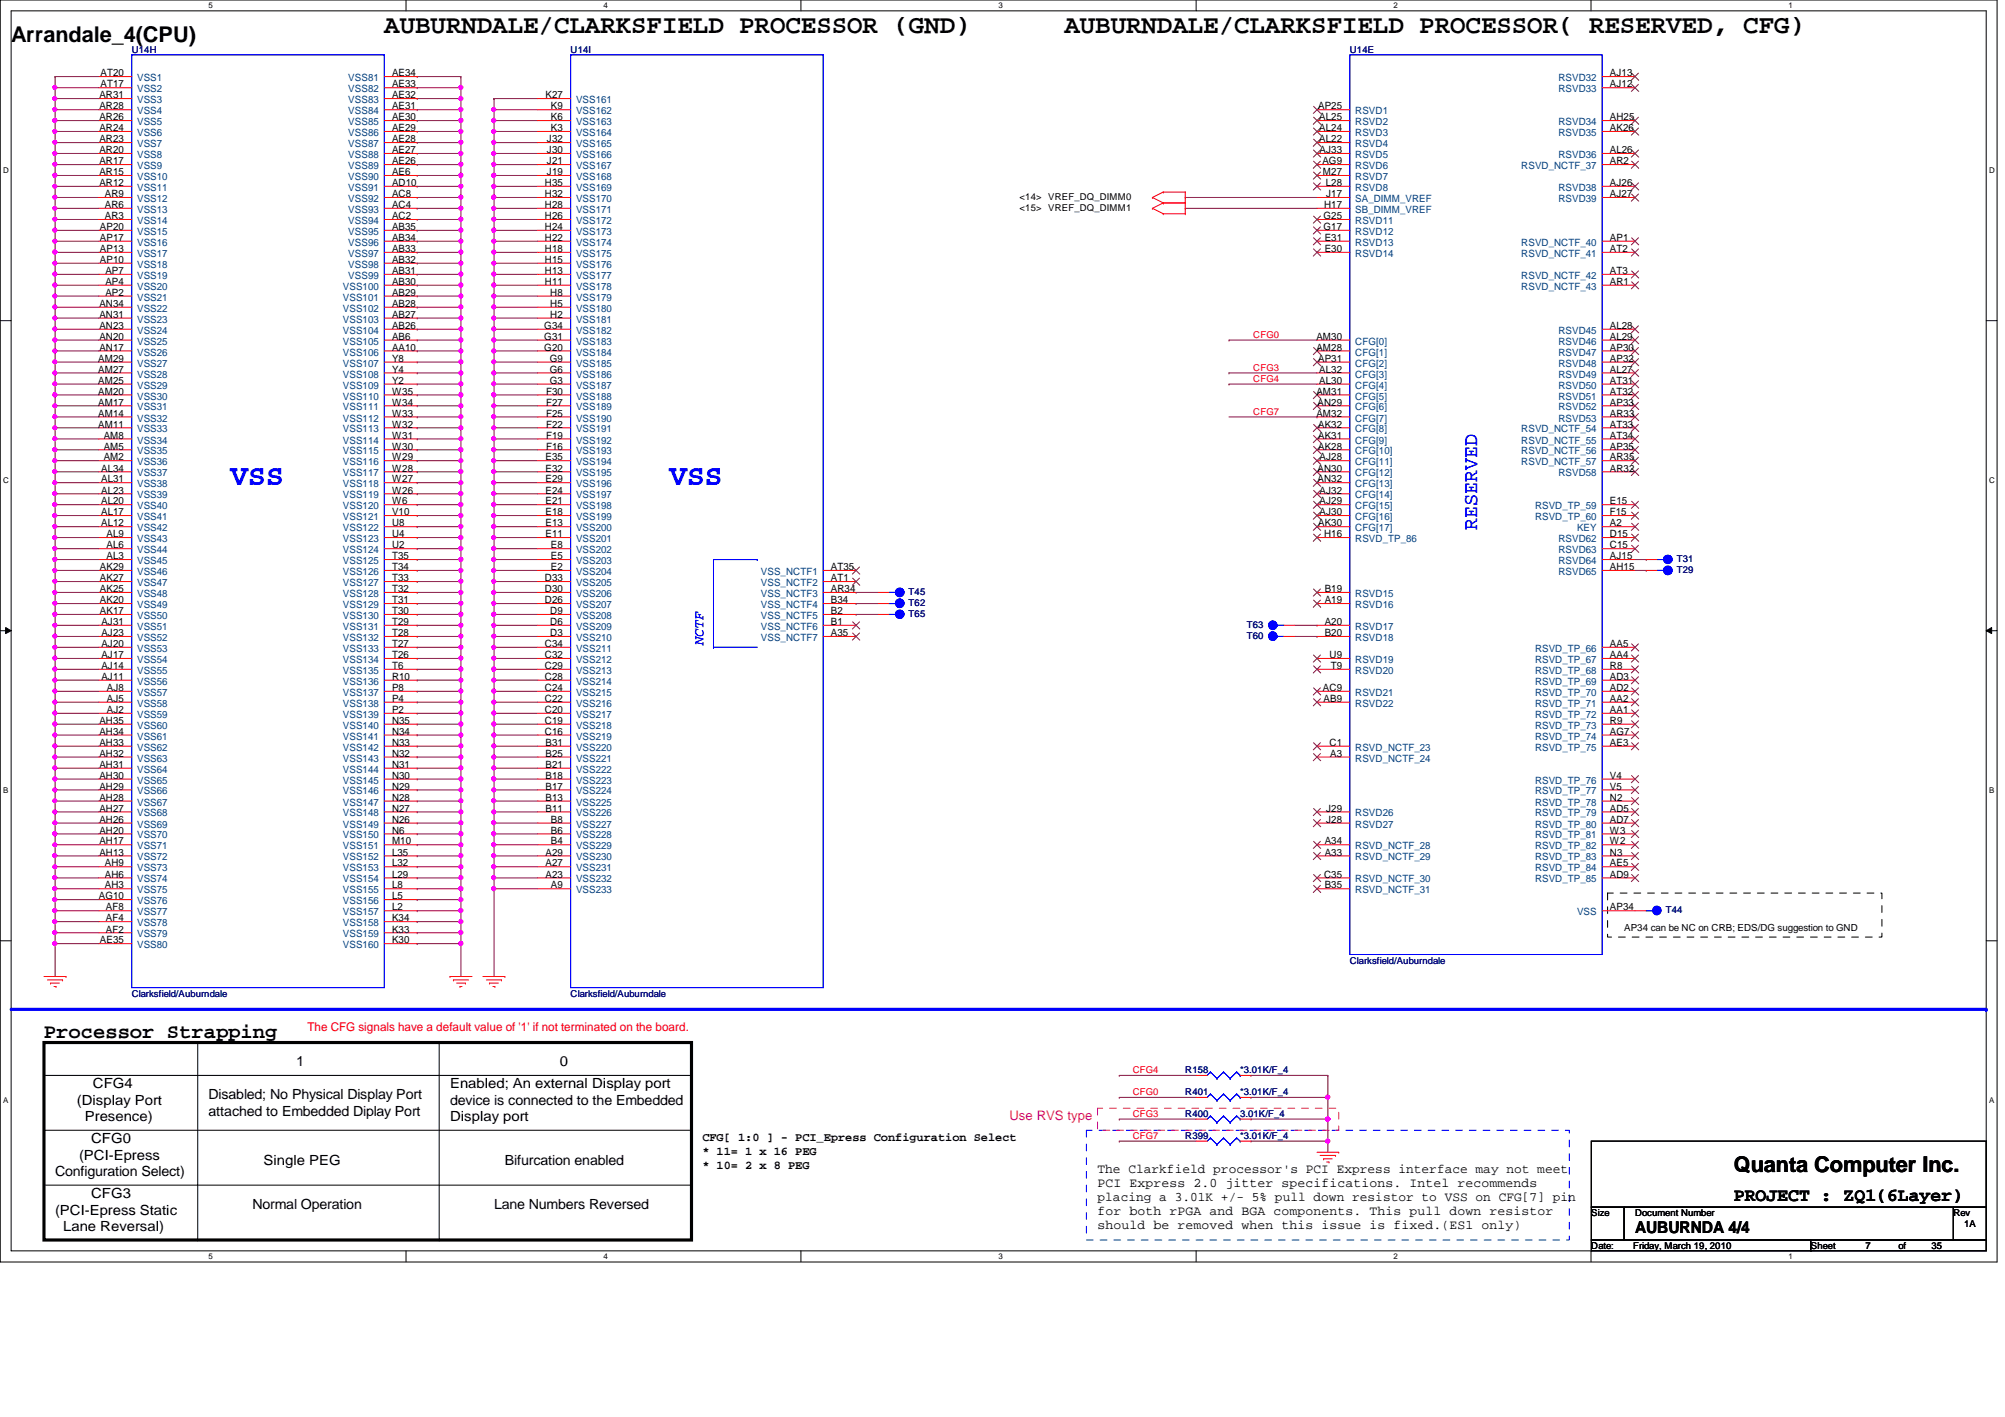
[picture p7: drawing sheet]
<svg xmlns="http://www.w3.org/2000/svg" width="297mm" height="210mm" viewBox="0 0 297 210" stroke-linecap="round" stroke-linejoin="round" font-family="sans-serif">
<defs><g id="words">
<g font-size="4.4" fill="#00f">
<text x="34.2" y="71.9">VSS</text>
<text x="99.2" y="71.9">VSS</text>
</g>
<g font-size="3.9">
<text x="56.9" y="4.9">AUBURNDALE/CLARKSFIELD PROCESSOR (GND)</text>
<text x="157.7" y="4.9">AUBURNDALE/CLARKSFIELD PROCESSOR( RESERVED, CFG)</text>
</g>
<g font-size="3.2">
<text x="1.6" y="6.2">Arrandale_4(CPU)</text>
<text x="256.9" y="173.7">Quanta Computer Inc.</text>
</g>
<text font-size="3" fill="#00f" x="218.9" y="78.5" transform="rotate(-90 218.9 78.5)">RESERVED</text>
<text font-size="3" x="6.5" y="153.7">Processor Strapping</text>
<text font-size="2.8" x="256.9" y="177.9">PROJECT : ZQ1(6Layer)</text>
<text font-size="2.4" x="242.2" y="182.7">AUBURNDA 4/4</text>
<text font-size="2.1" fill="#00f" x="104.2" y="95.6" transform="rotate(-90 104.2 95.6)">NCTF</text>
<g font-size="2.1">
<text x="13.8" y="161.2">CFG4</text>
<text x="43.9" y="157.9">1</text>
<text x="66.7" y="161.2">Enabled; An external Display port</text>
<text x="82.9" y="157.9">0</text>
<text x="11.4" y="163.7">(Display Port</text>
<text x="12.6" y="166.1">Presence)</text>
<text x="30.9" y="162.8">Disabled; No Physical Display Port</text>
<text x="30.9" y="165.3">attached to Embedded Diplay Port</text>
<text x="66.7" y="163.7">device is connected to the Embedded</text>
<text x="66.7" y="166.1">Display port</text>
<text x="11.7" y="171.8">(PCI-Epress</text>
<text x="13.5" y="169.3">CFG0</text>
<text x="39" y="172.6">Single PEG</text>
<text x="74.8" y="172.6">Bifurcation enabled</text>
<text x="8.2" y="174.2">Configuration Select)</text>
<text x="8.2" y="179.9">(PCI-Epress Static</text>
<text x="13.5" y="177.5">CFG3</text>
<text x="37.4" y="179.1">Normal Operation</text>
<text x="73.2" y="179.1">Lane Numbers Reversed</text>
<text x="9.4" y="182.4">Lane Reversal)</text>
</g>
<text font-size="1.9" fill="#ff0080" x="149.6" y="165.9">Use RVS type</text>
<g font-size="1.9">
<text x="162.6" y="173.8">The Clarkfield processor's PCI Express interface may not meet</text>
<text x="162.6" y="175.9">PCI Express 2.0 jitter specifications. Intel recommends</text>
<text x="162.6" y="178">placing a 3.01K +/- 5% pull down resistor to VSS on CFG[7] pin</text>
<text x="162.6" y="180">for both rPGA and BGA components. This pull down resistor</text>
<text x="162.6" y="182.1">should be removed when this issue is fixed.(ES1 only)</text>
</g>
<text font-size="1.8" fill="#f00" x="45.5" y="152.8">The CFG signals have a default value of '1' if not terminated on the board.</text>
<g font-size="1.8">
<text x="104.1" y="169">CFG[ 1:0 ] - PCI_Epress Configuration Select</text>
<text x="104.1" y="171">* 11= 1 x 16 PEG</text>
<text x="104.1" y="173.1">* 10= 2 x 8 PEG</text>
</g>
<g font-size="1.5">
<text x="14.9" y="11.3">AT20</text>
<text x="58.1" y="11.3">AE34</text>
<text x="238.5" y="11.3">AJ13</text>
<text x="14.7" y="14.6">AR31</text>
<text x="14.7" y="16.2">AR28</text>
<text x="14.7" y="17.8">AR26</text>
<text x="14.9" y="13">AT17</text>
<text x="58.1" y="13">AE33</text>
<text x="58.1" y="14.6">AE32</text>
<text x="58.1" y="16.2">AE31</text>
<text x="58.1" y="17.8">AE30</text>
<text x="80.8" y="14.6">K27</text>
<text x="81.6" y="16.2">K9</text>
<text x="81.6" y="17.8">K6</text>
<text x="195.3" y="16.2">AP25</text>
<text x="195.4" y="17.8">AL25</text>
<text x="238.5" y="17.8">AH25</text>
<text x="238.5" y="13">AJ12</text>
<text x="14.7" y="19.4">AR24</text>
<text x="14.7" y="21.1">AR23</text>
<text x="14.7" y="22.7">AR20</text>
<text x="58.1" y="19.4">AE29</text>
<text x="58.1" y="21.1">AE28</text>
<text x="58.1" y="22.7">AE27</text>
<text x="81" y="21.1">J32</text>
<text x="81" y="22.7">J30</text>
<text x="81.6" y="19.4">K3</text>
<text x="195.4" y="19.4">AL24</text>
<text x="195.4" y="21.1">AL22</text>
<text x="195.5" y="22.7">AJ33</text>
<text x="238.5" y="19.4">AK26</text>
<text x="238.5" y="22.7">AL26</text>
<text x="14.7" y="24.3">AR17</text>
<text x="14.7" y="26">AR15</text>
<text x="14.7" y="27.6">AR12</text>
<text x="15.5" y="29.2">AR9</text>
<text x="58.1" y="24.3">AE26</text>
<text x="58.1" y="26">AE6</text>
<text x="58.1" y="27.6">AD10</text>
<text x="58.1" y="29.2">AC8</text>
<text x="80.7" y="27.6">H35</text>
<text x="80.7" y="29.2">H32</text>
<text x="81" y="24.3">J21</text>
<text x="81" y="26">J19</text>
<text x="195.9" y="24.3">AG9</text>
<text x="196" y="26">M27</text>
<text x="196.4" y="27.6">L28</text>
<text x="196.5" y="29.2">J17</text>
<text x="238.5" y="27.6">AJ26</text>
<text x="238.5" y="29.2">AJ27</text>
<text x="238.5" y="24.3">AR2</text>
<text x="14.8" y="34.1">AP20</text>
<text x="14.8" y="35.7">AP17</text>
<text x="15.5" y="30.8">AR6</text>
<text x="15.5" y="32.5">AR3</text>
<text x="58.1" y="30.8">AC4</text>
<text x="58.1" y="32.5">AC2</text>
<text x="58.1" y="34.1">AB35</text>
<text x="58.1" y="35.7">AB34</text>
<text x="80.7" y="30.8">H28</text>
<text x="80.7" y="32.5">H26</text>
<text x="80.7" y="34.1">H24</text>
<text x="80.7" y="35.7">H22</text>
<text x="196.1" y="32.5">G25</text>
<text x="196.1" y="34.1">G17</text>
<text x="196.2" y="30.8">H17</text>
<text x="196.3" y="35.7">E31</text>
<text x="238.5" y="35.7">AP1</text>
<text x="14.8" y="37.3">AP13</text>
<text x="14.8" y="38.9">AP10</text>
<text x="15.6" y="40.6">AP7</text>
<text x="58.1" y="37.3">AB33</text>
<text x="58.1" y="38.9">AB32</text>
<text x="58.1" y="40.6">AB31</text>
<text x="80.7" y="37.3">H18</text>
<text x="80.7" y="38.9">H15</text>
<text x="80.7" y="40.6">H13</text>
<text x="196.3" y="37.3">E30</text>
<text x="238.5" y="40.6">AT3</text>
<text x="238.5" y="37.3">AT2</text>
<text x="14.7" y="45.5">AN34</text>
<text x="14.7" y="47.1">AN31</text>
<text x="15.6" y="42.2">AP4</text>
<text x="15.6" y="43.8">AP2</text>
<text x="58.1" y="42.2">AB30</text>
<text x="58.1" y="43.8">AB29</text>
<text x="58.1" y="45.5">AB28</text>
<text x="58.1" y="47.1">AB27</text>
<text x="80.7" y="42.2">H11</text>
<text x="81.5" y="43.8">H8</text>
<text x="81.5" y="45.5">H5</text>
<text x="81.5" y="47.1">H2</text>
<text x="238.5" y="42.2">AR1</text>
<text x="14.6" y="53.6">AM29</text>
<text x="14.7" y="48.7">AN23</text>
<text x="14.7" y="50.3">AN20</text>
<text x="14.7" y="51.9">AN17</text>
<text x="58.1" y="48.7">AB26</text>
<text x="58.1" y="50.3">AB6</text>
<text x="58.1" y="51.9">AA10</text>
<text x="58.1" y="53.6">Y8</text>
<text x="80.6" y="48.7">G34</text>
<text x="80.6" y="50.3">G31</text>
<text x="80.6" y="51.9">G20</text>
<text x="81.4" y="53.6">G9</text>
<text x="195" y="50.3">AM30</text>
<text x="195" y="51.9">AM28</text>
<text x="195.3" y="53.6">AP31</text>
<text x="238.5" y="48.7">AL28</text>
<text x="238.5" y="50.3">AL29</text>
<text x="238.5" y="51.9">AP30</text>
<text x="238.5" y="53.6">AP32</text>
<text x="14.6" y="55.2">AM27</text>
<text x="14.6" y="56.9">AM25</text>
<text x="14.6" y="58.5">AM20</text>
<text x="58.1" y="55.2">Y4</text>
<text x="58.1" y="56.9">Y2</text>
<text x="58.1" y="58.5">W35</text>
<text x="80.9" y="58.5">F30</text>
<text x="81.4" y="55.2">G6</text>
<text x="81.4" y="56.9">G3</text>
<text x="195" y="58.5">AM31</text>
<text x="195.4" y="55.2">AL32</text>
<text x="195.4" y="56.9">AL30</text>
<text x="238.5" y="55.2">AL27</text>
<text x="238.5" y="56.9">AT31</text>
<text x="238.5" y="58.5">AT32</text>
<text x="14.6" y="60.1">AM17</text>
<text x="14.6" y="61.7">AM14</text>
<text x="14.6" y="63.3">AM11</text>
<text x="15.4" y="65">AM8</text>
<text x="58.1" y="60.1">W34</text>
<text x="58.1" y="61.7">W33</text>
<text x="58.1" y="63.3">W32</text>
<text x="58.1" y="65">W31</text>
<text x="80.9" y="60.1">F27</text>
<text x="80.9" y="61.7">F25</text>
<text x="80.9" y="63.3">F22</text>
<text x="80.9" y="65">F19</text>
<text x="195" y="61.7">AM32</text>
<text x="195.2" y="60.1">AN29</text>
<text x="195.3" y="63.3">AK32</text>
<text x="195.3" y="65">AK31</text>
<text x="238.5" y="60.1">AP33</text>
<text x="238.5" y="61.7">AR33</text>
<text x="238.5" y="63.3">AT33</text>
<text x="238.5" y="65">AT34</text>
<text x="15" y="69.8">AL34</text>
<text x="15" y="71.5">AL31</text>
<text x="15.4" y="66.6">AM5</text>
<text x="15.4" y="68.2">AM2</text>
<text x="58.1" y="66.6">W30</text>
<text x="58.1" y="68.2">W29</text>
<text x="58.1" y="69.8">W28</text>
<text x="58.1" y="71.5">W27</text>
<text x="80.8" y="68.2">E35</text>
<text x="80.8" y="69.8">E32</text>
<text x="80.8" y="71.5">E29</text>
<text x="80.9" y="66.6">F16</text>
<text x="195.2" y="69.8">AN30</text>
<text x="195.2" y="71.5">AN32</text>
<text x="195.3" y="66.6">AK28</text>
<text x="195.5" y="68.2">AJ28</text>
<text x="238.5" y="66.6">AP35</text>
<text x="238.5" y="68.2">AR35</text>
<text x="238.5" y="69.8">AR32</text>
<text x="15" y="73.1">AL23</text>
<text x="15" y="74.7">AL20</text>
<text x="15" y="76.3">AL17</text>
<text x="15" y="78">AL12</text>
<text x="58.1" y="73.1">W26</text>
<text x="58.1" y="74.7">W6</text>
<text x="58.1" y="76.3">V10</text>
<text x="58.1" y="78">U8</text>
<text x="80.8" y="73.1">E24</text>
<text x="80.8" y="74.7">E21</text>
<text x="80.8" y="76.3">E18</text>
<text x="80.8" y="78">E13</text>
<text x="195.3" y="78">AK30</text>
<text x="195.5" y="73.1">AJ32</text>
<text x="195.5" y="74.7">AJ29</text>
<text x="195.5" y="76.3">AJ30</text>
<text x="238.5" y="74.7">E15</text>
<text x="238.5" y="76.3">F15</text>
<text x="238.5" y="78">A2</text>
<text x="15.8" y="79.6">AL9</text>
<text x="15.8" y="81.2">AL6</text>
<text x="15.8" y="82.8">AL3</text>
<text x="58.1" y="79.6">U4</text>
<text x="58.1" y="81.2">U2</text>
<text x="58.1" y="82.8">T35</text>
<text x="80.8" y="79.6">E11</text>
<text x="81.6" y="81.2">E8</text>
<text x="81.6" y="82.8">E5</text>
<text x="196.2" y="79.6">H16</text>
<text x="238.5" y="79.6">D15</text>
<text x="238.5" y="81.2">C15</text>
<text x="238.5" y="82.8">AJ15</text>
<text x="14.8" y="84.5">AK29</text>
<text x="14.8" y="86.1">AK27</text>
<text x="14.8" y="87.7">AK25</text>
<text x="14.8" y="89.4">AK20</text>
<text x="58.1" y="84.5">T34</text>
<text x="58.1" y="86.1">T33</text>
<text x="58.1" y="87.7">T32</text>
<text x="58.1" y="89.4">T31</text>
<text x="80.7" y="86.1">D33</text>
<text x="80.7" y="87.7">D30</text>
<text x="80.7" y="89.4">D26</text>
<text x="81.6" y="84.5">E2</text>
<text x="123.1" y="84.5">AT35</text>
<text x="123.1" y="86.1">AT1</text>
<text x="123.1" y="87.7">AR34</text>
<text x="123.1" y="89.4">B34</text>
<text x="196.3" y="89.4">A19</text>
<text x="196.3" y="87.7">B19</text>
<text x="238.5" y="84.5">AH15</text>
<text x="14.8" y="91">AK17</text>
<text x="15" y="92.6">AJ31</text>
<text x="15" y="94.2">AJ23</text>
<text x="15" y="95.8">AJ20</text>
<text x="58.1" y="91">T30</text>
<text x="58.1" y="92.6">T29</text>
<text x="58.1" y="94.2">T28</text>
<text x="58.1" y="95.8">T27</text>
<text x="80.7" y="95.8">C34</text>
<text x="81.5" y="91">D9</text>
<text x="81.5" y="92.6">D6</text>
<text x="81.5" y="94.2">D3</text>
<text x="123.1" y="91">B2</text>
<text x="123.1" y="92.6">B1</text>
<text x="123.1" y="94.2">A35</text>
<text x="196.3" y="92.6">A20</text>
<text x="196.3" y="94.2">B20</text>
<text x="238.5" y="95.8">AA5</text>
<text x="15" y="97.5">AJ17</text>
<text x="15" y="99.1">AJ14</text>
<text x="15" y="100.7">AJ11</text>
<text x="58.1" y="97.5">T26</text>
<text x="58.1" y="99.1">T6</text>
<text x="58.1" y="100.7">R10</text>
<text x="80.7" y="97.5">C32</text>
<text x="80.7" y="99.1">C29</text>
<text x="80.7" y="100.7">C28</text>
<text x="197" y="97.5">U9</text>
<text x="197.1" y="99.1">T9</text>
<text x="238.5" y="97.5">AA4</text>
<text x="238.5" y="99.1">R8</text>
<text x="238.5" y="100.7">AD3</text>
<text x="14.7" y="107.2">AH35</text>
<text x="15.8" y="102.4">AJ8</text>
<text x="15.8" y="104">AJ5</text>
<text x="15.8" y="105.6">AJ2</text>
<text x="58.1" y="102.4">P8</text>
<text x="58.1" y="104">P4</text>
<text x="58.1" y="105.6">P2</text>
<text x="58.1" y="107.2">N35</text>
<text x="80.7" y="102.4">C24</text>
<text x="80.7" y="104">C22</text>
<text x="80.7" y="105.6">C20</text>
<text x="80.7" y="107.2">C19</text>
<text x="196" y="102.4">AC9</text>
<text x="196.1" y="104">AB9</text>
<text x="238.5" y="104">AA2</text>
<text x="238.5" y="105.6">AA1</text>
<text x="238.5" y="107.2">R9</text>
<text x="238.5" y="102.4">AD2</text>
<text x="14.7" y="108.8">AH34</text>
<text x="14.7" y="110.5">AH33</text>
<text x="14.7" y="112.1">AH32</text>
<text x="14.7" y="113.7">AH31</text>
<text x="58.1" y="108.8">N34</text>
<text x="58.1" y="110.5">N33</text>
<text x="58.1" y="112.1">N32</text>
<text x="58.1" y="113.7">N31</text>
<text x="80.7" y="108.8">C16</text>
<text x="80.8" y="110.5">B31</text>
<text x="80.8" y="112.1">B25</text>
<text x="80.8" y="113.7">B21</text>
<text x="197" y="110.5">C1</text>
<text x="197.1" y="112.1">A3</text>
<text x="238.5" y="108.8">AG7</text>
<text x="238.5" y="110.5">AE3</text>
<text x="14.7" y="115.4">AH30</text>
<text x="14.7" y="117">AH29</text>
<text x="14.7" y="118.6">AH28</text>
<text x="58.1" y="115.4">N30</text>
<text x="58.1" y="117">N29</text>
<text x="58.1" y="118.6">N28</text>
<text x="80.8" y="115.4">B18</text>
<text x="80.8" y="117">B17</text>
<text x="80.8" y="118.6">B13</text>
<text x="238.5" y="115.4">V4</text>
<text x="238.5" y="117">V5</text>
<text x="238.5" y="118.6">N2</text>
<text x="14.7" y="120.2">AH27</text>
<text x="14.7" y="121.9">AH26</text>
<text x="14.7" y="123.5">AH20</text>
<text x="14.7" y="125.1">AH17</text>
<text x="58.1" y="120.2">N27</text>
<text x="58.1" y="121.9">N26</text>
<text x="58.1" y="123.5">N6</text>
<text x="58.1" y="125.1">M10</text>
<text x="80.8" y="120.2">B11</text>
<text x="81.6" y="121.9">B8</text>
<text x="81.6" y="123.5">B6</text>
<text x="81.6" y="125.1">B4</text>
<text x="196.3" y="125.1">A34</text>
<text x="196.5" y="121.9">J28</text>
<text x="196.5" y="120.2">J29</text>
<text x="238.5" y="123.5">W3</text>
<text x="238.5" y="125.1">W2</text>
<text x="238.5" y="120.2">AD5</text>
<text x="238.5" y="121.9">AD7</text>
<text x="14.7" y="126.7">AH13</text>
<text x="15.5" y="128.4">AH9</text>
<text x="15.5" y="130">AH6</text>
<text x="15.5" y="131.6">AH3</text>
<text x="58.1" y="126.7">L35</text>
<text x="58.1" y="128.4">L32</text>
<text x="58.1" y="130">L29</text>
<text x="58.1" y="131.6">L8</text>
<text x="80.8" y="126.7">A29</text>
<text x="80.8" y="128.4">A27</text>
<text x="80.8" y="130">A23</text>
<text x="81.6" y="131.6">A9</text>
<text x="196.2" y="130">C35</text>
<text x="196.3" y="131.6">B35</text>
<text x="196.3" y="126.7">A33</text>
<text x="238.5" y="126.7">N3</text>
<text x="238.5" y="128.4">AE5</text>
<text x="238.5" y="130">AD9</text>
<text x="14.6" y="133.2">AG10</text>
<text x="15.7" y="134.9">AF8</text>
<text x="15.7" y="136.5">AF4</text>
<text x="58.1" y="133.2">L5</text>
<text x="58.1" y="134.9">L2</text>
<text x="58.1" y="136.5">K34</text>
<text x="238.5" y="134.9">AP34</text>
<text x="14.8" y="139.7">AE35</text>
<text x="15.7" y="138.1">AF2</text>
<text x="58.1" y="138.1">K33</text>
<text x="58.1" y="139.7">K30</text>
</g>
<g font-size="1.5" fill="#004080">
<text x="20.3" y="12">VSS1</text>
<text x="20.3" y="13.7">VSS2</text>
<text x="20.3" y="15.3">VSS3</text>
<text x="20.3" y="16.9">VSS4</text>
<text x="51.6" y="12">VSS81</text>
<text x="51.6" y="13.7">VSS82</text>
<text x="51.6" y="15.3">VSS83</text>
<text x="51.6" y="16.9">VSS84</text>
<text x="85.3" y="15.3">VSS161</text>
<text x="85.3" y="16.9">VSS162</text>
<text x="200.8" y="16.9">RSVD1</text>
<text x="230.9" y="12">RSVD32</text>
<text x="230.9" y="13.7">RSVD33</text>
<text x="20.3" y="18.5">VSS5</text>
<text x="20.3" y="20.2">VSS6</text>
<text x="20.3" y="21.8">VSS7</text>
<text x="20.3" y="23.4">VSS8</text>
<text x="51.6" y="18.5">VSS85</text>
<text x="51.6" y="20.2">VSS86</text>
<text x="51.6" y="21.8">VSS87</text>
<text x="51.6" y="23.4">VSS88</text>
<text x="85.3" y="18.5">VSS163</text>
<text x="85.3" y="20.2">VSS164</text>
<text x="85.3" y="21.8">VSS165</text>
<text x="85.3" y="23.4">VSS166</text>
<text x="200.8" y="18.5">RSVD2</text>
<text x="200.8" y="20.2">RSVD3</text>
<text x="200.8" y="21.8">RSVD4</text>
<text x="200.8" y="23.4">RSVD5</text>
<text x="230.9" y="18.5">RSVD34</text>
<text x="230.9" y="20.2">RSVD35</text>
<text x="230.9" y="23.4">RSVD36</text>
<text x="20.3" y="25.1">VSS9</text>
<text x="20.3" y="26.7">VSS10</text>
<text x="20.3" y="28.3">VSS11</text>
<text x="20.3" y="29.9">VSS12</text>
<text x="51.6" y="25.1">VSS89</text>
<text x="51.6" y="26.7">VSS90</text>
<text x="51.6" y="28.3">VSS91</text>
<text x="51.6" y="29.9">VSS92</text>
<text x="85.3" y="25.1">VSS167</text>
<text x="85.3" y="26.7">VSS168</text>
<text x="85.3" y="28.3">VSS169</text>
<text x="85.3" y="29.9">VSS170</text>
<text x="200.8" y="25.1">RSVD6</text>
<text x="200.8" y="26.7">RSVD7</text>
<text x="200.8" y="28.3">RSVD8</text>
<text x="200.8" y="29.9">SA_DIMM_VREF</text>
<text x="225.4" y="25.1">RSVD_NCTF_37</text>
<text x="230.9" y="28.3">RSVD38</text>
<text x="230.9" y="29.9">RSVD39</text>
<text x="20.3" y="31.5">VSS13</text>
<text x="20.3" y="33.2">VSS14</text>
<text x="20.3" y="34.8">VSS15</text>
<text x="51.6" y="31.5">VSS93</text>
<text x="51.6" y="33.2">VSS94</text>
<text x="51.6" y="34.8">VSS95</text>
<text x="85.3" y="31.5">VSS171</text>
<text x="85.3" y="33.2">VSS172</text>
<text x="85.3" y="34.8">VSS173</text>
<text x="200.8" y="31.5">SB_DIMM_VREF</text>
<text x="200.8" y="33.2">RSVD11</text>
<text x="200.8" y="34.8">RSVD12</text>
<text x="20.3" y="36.4">VSS16</text>
<text x="20.3" y="38.1">VSS17</text>
<text x="20.3" y="39.7">VSS18</text>
<text x="20.3" y="41.3">VSS19</text>
<text x="51.6" y="36.4">VSS96</text>
<text x="51.6" y="38.1">VSS97</text>
<text x="51.6" y="39.7">VSS98</text>
<text x="51.6" y="41.3">VSS99</text>
<text x="85.3" y="36.4">VSS174</text>
<text x="85.3" y="38.1">VSS175</text>
<text x="85.3" y="39.7">VSS176</text>
<text x="85.3" y="41.3">VSS177</text>
<text x="200.8" y="36.4">RSVD13</text>
<text x="200.8" y="38.1">RSVD14</text>
<text x="225.4" y="41.3">RSVD_NCTF_42</text>
<text x="225.4" y="36.4">RSVD_NCTF_40</text>
<text x="225.4" y="38.1">RSVD_NCTF_41</text>
<text x="20.3" y="42.9">VSS20</text>
<text x="20.3" y="44.5">VSS21</text>
<text x="20.3" y="46.2">VSS22</text>
<text x="20.3" y="47.8">VSS23</text>
<text x="50.8" y="42.9">VSS100</text>
<text x="50.8" y="44.5">VSS101</text>
<text x="50.8" y="46.2">VSS102</text>
<text x="50.8" y="47.8">VSS103</text>
<text x="85.3" y="42.9">VSS178</text>
<text x="85.3" y="44.5">VSS179</text>
<text x="85.3" y="46.2">VSS180</text>
<text x="85.3" y="47.8">VSS181</text>
<text x="225.4" y="42.9">RSVD_NCTF_43</text>
<text x="20.3" y="49.4">VSS24</text>
<text x="20.3" y="51.1">VSS25</text>
<text x="20.3" y="52.7">VSS26</text>
<text x="50.8" y="49.4">VSS104</text>
<text x="50.8" y="51.1">VSS105</text>
<text x="50.8" y="52.7">VSS106</text>
<text x="85.3" y="49.4">VSS182</text>
<text x="85.3" y="51.1">VSS183</text>
<text x="85.3" y="52.7">VSS184</text>
<text x="200.8" y="51.1">CFG[0]</text>
<text x="200.8" y="52.7">CFG[1]</text>
<text x="230.9" y="49.4">RSVD45</text>
<text x="230.9" y="51.1">RSVD46</text>
<text x="230.9" y="52.7">RSVD47</text>
<text x="20.3" y="54.3">VSS27</text>
<text x="20.3" y="55.9">VSS28</text>
<text x="20.3" y="57.6">VSS29</text>
<text x="20.3" y="59.2">VSS30</text>
<text x="50.8" y="54.3">VSS107</text>
<text x="50.8" y="55.9">VSS108</text>
<text x="50.8" y="57.6">VSS109</text>
<text x="50.8" y="59.2">VSS110</text>
<text x="85.3" y="54.3">VSS185</text>
<text x="85.3" y="55.9">VSS186</text>
<text x="85.3" y="57.6">VSS187</text>
<text x="85.3" y="59.2">VSS188</text>
<text x="200.8" y="54.3">CFG[2]</text>
<text x="200.8" y="55.9">CFG[3]</text>
<text x="200.8" y="57.6">CFG[4]</text>
<text x="200.8" y="59.2">CFG[5]</text>
<text x="230.9" y="54.3">RSVD48</text>
<text x="230.9" y="55.9">RSVD49</text>
<text x="230.9" y="57.6">RSVD50</text>
<text x="230.9" y="59.2">RSVD51</text>
<text x="20.3" y="60.8">VSS31</text>
<text x="20.3" y="62.4">VSS32</text>
<text x="20.3" y="64.1">VSS33</text>
<text x="20.3" y="65.7">VSS34</text>
<text x="50.8" y="60.8">VSS111</text>
<text x="50.8" y="62.4">VSS112</text>
<text x="50.8" y="64.1">VSS113</text>
<text x="50.8" y="65.7">VSS114</text>
<text x="85.3" y="60.8">VSS189</text>
<text x="85.3" y="62.4">VSS190</text>
<text x="85.3" y="64.1">VSS191</text>
<text x="85.3" y="65.7">VSS192</text>
<text x="200.8" y="60.8">CFG[6]</text>
<text x="200.8" y="62.4">CFG[7]</text>
<text x="200.8" y="64.1">CFG[8]</text>
<text x="200.8" y="65.7">CFG[9]</text>
<text x="225.4" y="64.1">RSVD_NCTF_54</text>
<text x="225.4" y="65.7">RSVD_NCTF_55</text>
<text x="230.9" y="60.8">RSVD52</text>
<text x="230.9" y="62.4">RSVD53</text>
<text x="20.3" y="67.3">VSS35</text>
<text x="20.3" y="68.9">VSS36</text>
<text x="20.3" y="70.6">VSS37</text>
<text x="50.8" y="67.3">VSS115</text>
<text x="50.8" y="68.9">VSS116</text>
<text x="50.8" y="70.6">VSS117</text>
<text x="85.3" y="67.3">VSS193</text>
<text x="85.3" y="68.9">VSS194</text>
<text x="85.3" y="70.6">VSS195</text>
<text x="200.8" y="67.3">CFG[10]</text>
<text x="200.8" y="68.9">CFG[11]</text>
<text x="200.8" y="70.6">CFG[12]</text>
<text x="225.4" y="67.3">RSVD_NCTF_56</text>
<text x="225.4" y="68.9">RSVD_NCTF_57</text>
<text x="230.9" y="70.6">RSVD58</text>
<text x="20.3" y="72.2">VSS38</text>
<text x="20.3" y="73.8">VSS39</text>
<text x="20.3" y="75.4">VSS40</text>
<text x="20.3" y="77">VSS41</text>
<text x="50.8" y="72.2">VSS118</text>
<text x="50.8" y="73.8">VSS119</text>
<text x="50.8" y="75.4">VSS120</text>
<text x="50.8" y="77">VSS121</text>
<text x="85.3" y="72.2">VSS196</text>
<text x="85.3" y="73.8">VSS197</text>
<text x="85.3" y="75.4">VSS198</text>
<text x="85.3" y="77">VSS199</text>
<text x="200.8" y="72.2">CFG[13]</text>
<text x="200.8" y="73.8">CFG[14]</text>
<text x="200.8" y="75.4">CFG[15]</text>
<text x="200.8" y="77">CFG[16]</text>
<text x="227.4" y="75.4">RSVD_TP_59</text>
<text x="227.4" y="77">RSVD_TP_60</text>
<text x="20.3" y="78.7">VSS42</text>
<text x="20.3" y="80.3">VSS43</text>
<text x="20.3" y="82">VSS44</text>
<text x="20.3" y="83.6">VSS45</text>
<text x="50.8" y="78.7">VSS122</text>
<text x="50.8" y="80.3">VSS123</text>
<text x="50.8" y="82">VSS124</text>
<text x="50.8" y="83.6">VSS125</text>
<text x="85.3" y="78.7">VSS200</text>
<text x="85.3" y="80.3">VSS201</text>
<text x="85.3" y="82">VSS202</text>
<text x="85.3" y="83.6">VSS203</text>
<text x="200.8" y="78.7">CFG[17]</text>
<text x="200.8" y="80.3">RSVD_TP_86</text>
<text x="230.9" y="80.3">RSVD62</text>
<text x="230.9" y="82">RSVD63</text>
<text x="230.9" y="83.6">RSVD64</text>
<text x="233.6" y="78.7">KEY</text>
<text x="20.3" y="85.2">VSS46</text>
<text x="20.3" y="86.8">VSS47</text>
<text x="20.3" y="88.4">VSS48</text>
<text x="50.8" y="85.2">VSS126</text>
<text x="50.8" y="86.8">VSS127</text>
<text x="50.8" y="88.4">VSS128</text>
<text x="85.3" y="85.2">VSS204</text>
<text x="85.3" y="86.8">VSS205</text>
<text x="85.3" y="88.4">VSS206</text>
<text x="112.7" y="85.2">VSS_NCTF1</text>
<text x="112.7" y="86.8">VSS_NCTF2</text>
<text x="112.7" y="88.4">VSS_NCTF3</text>
<text x="200.8" y="88.4">RSVD15</text>
<text x="230.9" y="85.2">RSVD65</text>
<text x="20.3" y="90.1">VSS49</text>
<text x="20.3" y="91.7">VSS50</text>
<text x="20.3" y="93.3">VSS51</text>
<text x="20.3" y="95">VSS52</text>
<text x="50.8" y="90.1">VSS129</text>
<text x="50.8" y="91.7">VSS130</text>
<text x="50.8" y="93.3">VSS131</text>
<text x="50.8" y="95">VSS132</text>
<text x="85.3" y="90.1">VSS207</text>
<text x="85.3" y="91.7">VSS208</text>
<text x="85.3" y="93.3">VSS209</text>
<text x="85.3" y="95">VSS210</text>
<text x="112.7" y="90.1">VSS_NCTF4</text>
<text x="112.7" y="91.7">VSS_NCTF5</text>
<text x="112.7" y="93.3">VSS_NCTF6</text>
<text x="112.7" y="95">VSS_NCTF7</text>
<text x="200.8" y="90.1">RSVD16</text>
<text x="200.8" y="93.3">RSVD17</text>
<text x="200.8" y="95">RSVD18</text>
<text x="20.3" y="96.6">VSS53</text>
<text x="20.3" y="98.2">VSS54</text>
<text x="20.3" y="99.8">VSS55</text>
<text x="20.3" y="101.4">VSS56</text>
<text x="50.8" y="96.6">VSS133</text>
<text x="50.8" y="98.2">VSS134</text>
<text x="50.8" y="99.8">VSS135</text>
<text x="50.8" y="101.4">VSS136</text>
<text x="85.3" y="96.6">VSS211</text>
<text x="85.3" y="98.2">VSS212</text>
<text x="85.3" y="99.8">VSS213</text>
<text x="85.3" y="101.4">VSS214</text>
<text x="200.8" y="99.8">RSVD20</text>
<text x="200.8" y="98.2">RSVD19</text>
<text x="227.4" y="96.6">RSVD_TP_66</text>
<text x="227.4" y="98.2">RSVD_TP_67</text>
<text x="227.4" y="99.8">RSVD_TP_68</text>
<text x="227.4" y="101.4">RSVD_TP_69</text>
<text x="20.3" y="103.1">VSS57</text>
<text x="20.3" y="104.7">VSS58</text>
<text x="20.3" y="106.3">VSS59</text>
<text x="20.3" y="107.9">VSS60</text>
<text x="50.8" y="103.1">VSS137</text>
<text x="50.8" y="104.7">VSS138</text>
<text x="50.8" y="106.3">VSS139</text>
<text x="50.8" y="107.9">VSS140</text>
<text x="85.3" y="103.1">VSS215</text>
<text x="85.3" y="104.7">VSS216</text>
<text x="85.3" y="106.3">VSS217</text>
<text x="85.3" y="107.9">VSS218</text>
<text x="200.8" y="104.7">RSVD22</text>
<text x="200.8" y="103.1">RSVD21</text>
<text x="227.4" y="104.7">RSVD_TP_71</text>
<text x="227.4" y="106.3">RSVD_TP_72</text>
<text x="227.4" y="107.9">RSVD_TP_73</text>
<text x="227.4" y="103.1">RSVD_TP_70</text>
<text x="20.3" y="109.6">VSS61</text>
<text x="20.3" y="111.2">VSS62</text>
<text x="20.3" y="112.8">VSS63</text>
<text x="50.8" y="109.6">VSS141</text>
<text x="50.8" y="111.2">VSS142</text>
<text x="50.8" y="112.8">VSS143</text>
<text x="85.3" y="109.6">VSS219</text>
<text x="85.3" y="111.2">VSS220</text>
<text x="85.3" y="112.8">VSS221</text>
<text x="200.8" y="111.2">RSVD_NCTF_23</text>
<text x="200.8" y="112.8">RSVD_NCTF_24</text>
<text x="227.4" y="109.6">RSVD_TP_74</text>
<text x="227.4" y="111.2">RSVD_TP_75</text>
<text x="20.3" y="114.5">VSS64</text>
<text x="20.3" y="116.1">VSS65</text>
<text x="20.3" y="117.7">VSS66</text>
<text x="20.3" y="119.3">VSS67</text>
<text x="50.8" y="114.5">VSS144</text>
<text x="50.8" y="116.1">VSS145</text>
<text x="50.8" y="117.7">VSS146</text>
<text x="50.8" y="119.3">VSS147</text>
<text x="85.3" y="114.5">VSS222</text>
<text x="85.3" y="116.1">VSS223</text>
<text x="85.3" y="117.7">VSS224</text>
<text x="85.3" y="119.3">VSS225</text>
<text x="227.4" y="116.1">RSVD_TP_76</text>
<text x="227.4" y="117.7">RSVD_TP_77</text>
<text x="227.4" y="119.3">RSVD_TP_78</text>
<text x="20.3" y="120.9">VSS68</text>
<text x="20.3" y="122.6">VSS69</text>
<text x="20.3" y="124.2">VSS70</text>
<text x="20.3" y="125.8">VSS71</text>
<text x="50.8" y="120.9">VSS148</text>
<text x="50.8" y="122.6">VSS149</text>
<text x="50.8" y="124.2">VSS150</text>
<text x="50.8" y="125.8">VSS151</text>
<text x="85.3" y="120.9">VSS226</text>
<text x="85.3" y="122.6">VSS227</text>
<text x="85.3" y="124.2">VSS228</text>
<text x="85.3" y="125.8">VSS229</text>
<text x="200.8" y="125.8">RSVD_NCTF_28</text>
<text x="200.8" y="122.6">RSVD27</text>
<text x="200.8" y="120.9">RSVD26</text>
<text x="227.4" y="124.2">RSVD_TP_81</text>
<text x="227.4" y="125.8">RSVD_TP_82</text>
<text x="227.4" y="120.9">RSVD_TP_79</text>
<text x="227.4" y="122.6">RSVD_TP_80</text>
<text x="20.3" y="127.5">VSS72</text>
<text x="20.3" y="129.1">VSS73</text>
<text x="20.3" y="130.7">VSS74</text>
<text x="50.8" y="127.5">VSS152</text>
<text x="50.8" y="129.1">VSS153</text>
<text x="50.8" y="130.7">VSS154</text>
<text x="85.3" y="127.5">VSS230</text>
<text x="85.3" y="129.1">VSS231</text>
<text x="85.3" y="130.7">VSS232</text>
<text x="200.8" y="130.7">RSVD_NCTF_30</text>
<text x="200.8" y="127.5">RSVD_NCTF_29</text>
<text x="227.4" y="127.5">RSVD_TP_83</text>
<text x="227.4" y="129.1">RSVD_TP_84</text>
<text x="227.4" y="130.7">RSVD_TP_85</text>
<text x="20.3" y="132.3">VSS75</text>
<text x="20.3" y="133.9">VSS76</text>
<text x="20.3" y="135.6">VSS77</text>
<text x="20.3" y="137.2">VSS78</text>
<text x="50.8" y="132.3">VSS155</text>
<text x="50.8" y="133.9">VSS156</text>
<text x="50.8" y="135.6">VSS157</text>
<text x="50.8" y="137.2">VSS158</text>
<text x="85.3" y="132.3">VSS233</text>
<text x="200.8" y="132.3">RSVD_NCTF_31</text>
<text x="233.6" y="135.6">VSS</text>
<text x="20.3" y="138.9">VSS79</text>
<text x="20.3" y="140.5">VSS80</text>
<text x="50.8" y="138.9">VSS159</text>
<text x="50.8" y="140.5">VSS160</text>
</g>
<g font-size="1.4" fill="#000080">
<text x="19.5" y="7.8">U14H</text>
<text x="84.5" y="7.8">U14I</text>
<text x="200" y="7.8">U14E</text>
<text x="248.4" y="83.3">T31</text>
<text x="134.6" y="89.8">T62</text>
<text x="134.6" y="88.1">T45</text>
<text x="248.4" y="84.9">T29</text>
<text x="134.6" y="91.4">T65</text>
<text x="184.7" y="94.7">T60</text>
<text x="184.7" y="93">T63</text>
<text x="246.8" y="135.3">T44</text>
<text x="200" y="142.7">Clarksfield/Auburndale</text>
<text x="19.5" y="147.7">Clarksfield/Auburndale</text>
<text x="84.5" y="147.7">Clarksfield/Auburndale</text>
<text x="175.6" y="159">R158</text>
<text x="183.7" y="159">*3.01K/F_4</text>
<text x="175.6" y="165.5">R400</text>
<text x="175.6" y="162.3">R401</text>
<text x="183.7" y="165.5">3.01K/F_4</text>
<text x="183.7" y="162.3">*3.01K/F_4</text>
<text x="175.6" y="168.8">R399</text>
<text x="183.7" y="168.8">*3.01K/F_4</text>
</g>
<g font-size="1.4">
<text x="151" y="29.6">&lt;14&gt; VREF_DQ_DIMM0</text>
<text x="151" y="31.2">&lt;15&gt; VREF_DQ_DIMM1</text>
<text x="240.6" y="137.9">AP34 can be NC on CRB; EDS/DG suggestion to GND</text>
<text x="235.8" y="180.2">Size</text>
<text x="235.8" y="185">Date:</text>
<text x="241.9" y="185">Friday, March 19, 2010</text>
<text x="242.2" y="180.2">Document Number</text>
<text x="268.3" y="185">Sheet</text>
<text x="276.4" y="185">7</text>
<text x="281.3" y="185">of</text>
<text x="286.1" y="185">35</text>
<text x="289.4" y="180.2">Rev</text>
<text x="291" y="181.8">1A</text>
</g>
<g font-size="1.4" fill="#f00">
<text x="185.7" y="50">CFG0</text>
<text x="185.7" y="54.9">CFG3</text>
<text x="185.7" y="56.6">CFG4</text>
<text x="185.7" y="61.4">CFG7</text>
<text x="167.8" y="159">CFG4</text>
<text x="167.8" y="162.2">CFG0</text>
<text x="167.8" y="165.4">CFG3</text>
<text x="167.8" y="168.7">CFG7</text>
</g>
<g font-size="1.2">
<text x="30.9" y="1.2">5</text>
<text x="89.4" y="1.2">4</text>
<text x="147.9" y="1.2">3</text>
<text x="206.5" y="1.2">2</text>
<text x="265" y="1.2">1</text>
<text x=".5" y="25.6">D</text>
<text x="294.7" y="25.6">D</text>
<text x=".5" y="71.5">C</text>
<text x="294.7" y="71.5">C</text>
<text x=".5" y="117.4">B</text>
<text x="294.7" y="117.4">B</text>
<text x=".5" y="163.4">A</text>
<text x="294.7" y="163.4">A</text>
<text x="30.9" y="186.5">5</text>
<text x="89.4" y="186.5">4</text>
<text x="147.9" y="186.5">3</text>
<text x="206.5" y="186.5">2</text>
<text x="265" y="186.5">1</text>
</g>
</g></defs>
<path d="M0 0h295.9v186.9h-295.9zM1.6 1.6h292.7v183.7h-292.7z" fill="none" stroke="#000" stroke-width=".15"/>
<g fill="#fff">
<path d="M30.9 .2h.6v1.3h-.6z"/>
<path d="M30.9 185.5h.6v1.3h-.6z"/>
</g>
<path d="M60.2 0v1.6M60.2 185.3v1.6" fill="none" stroke="#000" stroke-width=".15"/>
<g fill="#fff">
<path d="M89.4 .2h.6v1.3h-.6z"/>
<path d="M89.4 185.5h.6v1.3h-.6z"/>
</g>
<path d="M118.7 0v1.6M118.7 185.3v1.6" fill="none" stroke="#000" stroke-width=".15"/>
<g fill="#fff">
<path d="M147.9 .2h.6v1.3h-.6z"/>
<path d="M147.9 185.5h.6v1.3h-.6z"/>
</g>
<path d="M177.2 0v1.6M177.2 185.3v1.6" fill="none" stroke="#000" stroke-width=".15"/>
<g fill="#fff">
<path d="M206.5 .2h.5v1.3h-.5z"/>
<path d="M206.5 185.5h.5v1.3h-.5z"/>
</g>
<path d="M235.7 0v1.6M235.7 185.3v1.6" fill="none" stroke="#000" stroke-width=".15"/>
<g fill="#fff">
<path d="M265 .2h.6v1.3h-.6z"/>
<path d="M265 185.5h.6v1.3h-.6z"/>
<path d="M.5 24.6h.8v1.3h-.8z"/>
<path d="M294.7 24.6h.8v1.3h-.8z"/>
<path d="M.5 70.4h.8v1.4h-.8z"/>
<path d="M294.7 70.4h.8v1.4h-.8z"/>
</g>
<path d="M0 47.5h1.6M294.3 47.5h1.6" fill="none" stroke="#000" stroke-width=".15"/>
<g fill="#fff">
<path d="M.5 116.4h.7v1.3h-.7z"/>
<path d="M294.7 116.4h.7v1.3h-.7z"/>
</g>
<path d="M0 93.4h1.6M.8 93l.8 .4-.8 .5zM294.3 93.4l.8-.4v.9zM294.3 93.4h1.6" fill="none" stroke="#000" stroke-width=".15"/>
<path d="M.8 93l.8 .4-.8 .5zM294.3 93.4l.8-.4v.9z" fill="#000"/>
<g fill="#fff">
<path d="M.5 162.3h.7v1.3h-.7z"/>
<path d="M294.7 162.3h.7v1.3h-.7z"/>
</g>
<path d="M0 139.4h1.6M294.3 139.4h1.6" fill="none" stroke="#000" stroke-width=".15"/>
<path d="M8.2 92.6h.1M8.2 92.6h6.4" fill="none" stroke="#800040" stroke-width=".15"/>
<circle cx="8.1" cy="92.6" r=".3" fill="#f0f"/>
<circle cx="8.1" cy="92.6" r=".3" fill="none" stroke="#f0f" stroke-width=".15"/>
<path d="M8.2 91h.1M8.2 91v1.6" fill="none" stroke="#800040" stroke-width=".15"/>
<circle cx="8.1" cy="91" r=".31" fill="#f0f"/>
<circle cx="8.1" cy="91" r=".31" fill="none" stroke="#f0f" stroke-width=".15"/>
<path d="M8.2 138.2h.1M8.2 138.2v1.6" fill="none" stroke="#800040" stroke-width=".15"/>
<circle cx="8.1" cy="138.1" r=".3" fill="#f0f"/>
<circle cx="8.1" cy="138.1" r=".3" fill="none" stroke="#f0f" stroke-width=".15"/>
<g fill="none" stroke="#800040" stroke-width=".15">
<path d="M8.2 121.9h.1M8.2 120.3h.1M8.2 136.5h.1M8.2 134.9h.1M8.2 131.7h.1M8.2 130h.1M8.2 128.4h.1M8.2 126.8h.1M8.2 125.1h.1M8.2 123.5h.1M8.2 138.2h.1M8.2 133.3h.1"/>
<path d="M8.2 121.9h6.4M8.2 120.3h6.4M8.2 136.5h6.4M8.2 134.9h6.4M8.2 131.7h6.4M8.2 130h6.4M8.2 128.4h6.4M8.2 126.8h6.4M8.2 125.1h6.4M8.2 123.5h6.4M8.2 138.2h6.4M8.2 120.3v1.6"/>
<path d="M8.2 133.3v1.6M8.2 133.3h6.4"/>
</g>
<circle cx="8.1" cy="120.3" r=".3" fill="#f0f"/>
<circle cx="8.1" cy="120.3" r=".3" fill="none" stroke="#f0f" stroke-width=".15"/>
<path d="M8.2 134.9h.1M8.2 134.9v1.6" fill="none" stroke="#800040" stroke-width=".15"/>
<circle cx="8.1" cy="134.9" r=".3" fill="#f0f"/>
<circle cx="8.1" cy="134.9" r=".3" fill="none" stroke="#f0f" stroke-width=".15"/>
<path d="M8.2 128.4h.1M8.2 128.4v1.6" fill="none" stroke="#800040" stroke-width=".15"/>
<circle cx="8.1" cy="130" r=".3" fill="#f0f"/>
<circle cx="8.1" cy="130" r=".3" fill="none" stroke="#f0f" stroke-width=".15"/>
<path d="M8.2 131.7h.1M8.2 131.7v1.6" fill="none" stroke="#800040" stroke-width=".15"/>
<circle cx="8.1" cy="133.3" r=".3" fill="#f0f"/>
<circle cx="8.1" cy="133.3" r=".3" fill="none" stroke="#f0f" stroke-width=".15"/>
<circle cx="8.1" cy="131.6" r=".31" fill="#f0f"/>
<circle cx="8.1" cy="131.6" r=".31" fill="none" stroke="#f0f" stroke-width=".15"/>
<path d="M8.2 118.7h.1M8.2 118.7v1.6" fill="none" stroke="#800040" stroke-width=".15"/>
<circle cx="8.1" cy="118.6" r=".3" fill="#f0f"/>
<circle cx="8.1" cy="118.6" r=".3" fill="none" stroke="#f0f" stroke-width=".15"/>
<path d="M8.2 123.5h.1M8.2 123.5v1.6" fill="none" stroke="#800040" stroke-width=".15"/>
<circle cx="8.1" cy="123.5" r=".31" fill="#f0f"/>
<circle cx="8.1" cy="123.5" r=".31" fill="none" stroke="#f0f" stroke-width=".15"/>
<path d="M8.2 126.8h.1M8.2 126.8v1.6" fill="none" stroke="#800040" stroke-width=".15"/>
<circle cx="8.1" cy="128.4" r=".3" fill="#f0f"/>
<circle cx="8.1" cy="128.4" r=".3" fill="none" stroke="#f0f" stroke-width=".15"/>
<circle cx="8.1" cy="126.7" r=".3" fill="#f0f"/>
<circle cx="8.1" cy="126.7" r=".3" fill="none" stroke="#f0f" stroke-width=".15"/>
<path d="M8.2 136.5h.1M8.2 136.5v1.7" fill="none" stroke="#800040" stroke-width=".15"/>
<circle cx="8.1" cy="136.5" r=".3" fill="#f0f"/>
<circle cx="8.1" cy="136.5" r=".3" fill="none" stroke="#f0f" stroke-width=".15"/>
<path d="M8.2 130h.1M8.2 121.9h.1M8.2 121.9v1.6M8.2 130v1.7" fill="none" stroke="#800040" stroke-width=".15"/>
<circle cx="8.1" cy="121.9" r=".3" fill="#f0f"/>
<circle cx="8.1" cy="121.9" r=".3" fill="none" stroke="#f0f" stroke-width=".15"/>
<path d="M8.2 125.1h.1M8.2 125.1v1.7" fill="none" stroke="#800040" stroke-width=".15"/>
<circle cx="8.1" cy="125.1" r=".3" fill="#f0f"/>
<circle cx="8.1" cy="125.1" r=".3" fill="none" stroke="#f0f" stroke-width=".15"/>
<path d="M8.2 22.7h.1M8.2 24.4h.1M8.2 26h.1M8.2 27.6h.1M8.2 29.3h.1M8.2 22.7h6.4M8.2 24.4h6.4M8.2 26h6.4M8.2 27.6h6.4M8.2 29.3h6.4" fill="none" stroke="#800040" stroke-width=".15"/>
<circle cx="8.1" cy="29.2" r=".3" fill="#f0f"/>
<circle cx="8.1" cy="29.2" r=".3" fill="none" stroke="#f0f" stroke-width=".15"/>
<path d="M8.2 30.9h.1M8.2 32.5h.1M8.2 34.1h.1M8.2 35.7h.1M8.2 30.9h6.4M8.2 32.5h6.4M8.2 34.1h6.4M8.2 35.7h6.4" fill="none" stroke="#800040" stroke-width=".15"/>
<circle cx="8.1" cy="35.7" r=".3" fill="#f0f"/>
<circle cx="8.1" cy="35.7" r=".3" fill="none" stroke="#f0f" stroke-width=".15"/>
<path d="M8.2 37.4h.1M8.2 37.4h6.4" fill="none" stroke="#800040" stroke-width=".15"/>
<circle cx="8.1" cy="37.3" r=".3" fill="#f0f"/>
<circle cx="8.1" cy="37.3" r=".3" fill="none" stroke="#f0f" stroke-width=".15"/>
<path d="M8.2 39h.1M8.2 39h6.4" fill="none" stroke="#800040" stroke-width=".15"/>
<circle cx="8.1" cy="39" r=".3" fill="#f0f"/>
<circle cx="8.1" cy="39" r=".3" fill="none" stroke="#f0f" stroke-width=".15"/>
<g fill="none" stroke="#800040" stroke-width=".15">
<path d="M8.2 11.3h.1M8.2 13h.1M8.2 14.6h.1M8.2 16.3h.1M8.2 17.9h.1M8.2 19.5h.1M8.2 11.3h6.4M8.2 13h6.4M8.2 14.6h6.4M8.2 16.3h6.4M8.2 17.9h6.4M8.2 19.5h6.4"/>
<path d="M8.2 21.1h.1M8.2 21.1h6.4M8.2 40.6h.1M8.2 42.2h.1M8.2 43.9h.1M8.2 45.5h.1M8.2 47.1h.1M8.2 48.8h.1M8.2 50.4h.1M8.2 52h.1M8.2 53.6h.1M8.2 55.2h.1"/>
<path d="M8.2 40.6h6.4M8.2 42.2h6.4M8.2 43.9h6.4M8.2 45.5h6.4M8.2 47.1h6.4M8.2 48.8h6.4M8.2 50.4h6.4M8.2 52h6.4M8.2 53.6h6.4M8.2 55.2h6.4M8.2 68.2h.1M8.2 69.9h.1"/>
<path d="M8.2 71.5h.1M8.2 73.2h.1M8.2 74.8h.1M8.2 76.4h.1M8.2 78h.1M8.2 79.6h.1M8.2 68.2h6.4M8.2 69.9h6.4M8.2 71.5h6.4M8.2 73.2h6.4M8.2 74.8h6.4M8.2 76.4h6.4"/>
<path d="M8.2 78h6.4M8.2 79.6h6.4M8.2 81.3h.1M8.2 82.9h.1M8.2 84.5h.1M8.2 86.1h.1M8.2 81.3h6.4M8.2 82.9h6.4M8.2 84.5h6.4M8.2 86.1h6.4"/>
</g>
<circle cx="8.1" cy="86.1" r=".3" fill="#f0f"/>
<circle cx="8.1" cy="86.1" r=".3" fill="none" stroke="#f0f" stroke-width=".15"/>
<g fill="none" stroke="#800040" stroke-width=".15">
<path d="M8.2 56.9h.1M8.2 58.5h.1M8.2 56.9h6.4M8.2 58.5h6.4M8.2 60.1h.1M8.2 61.8h.1M8.2 63.4h.1M8.2 65h.1M8.2 66.6h.1M8.2 60.1h6.4M8.2 61.8h6.4M8.2 63.4h6.4"/>
<path d="M8.2 65h6.4M8.2 66.6h6.4M8.2 87.8h.1M8.2 89.4h.1M8.2 91h.1M8.2 94.3h.1M8.2 95.9h.1M8.2 97.5h.1M8.2 99.1h.1M8.2 87.8h6.4M8.2 89.4h6.4M8.2 91h6.4"/>
<path d="M8.2 94.3h6.4M8.2 95.9h6.4M8.2 97.5h6.4M8.2 99.1h6.4M8.2 100.8h.1M8.2 113.8h.1M8.2 115.4h.1M8.2 117h.1M8.2 118.7h.1M8.2 102.4h.1M8.2 104h.1M8.2 105.7h.1"/>
<path d="M8.2 107.3h.1M8.2 108.9h.1M8.2 110.5h.1M8.2 112.1h.1M8.2 100.8h6.4M8.2 113.8h6.4M8.2 115.4h6.4M8.2 117h6.4M8.2 118.7h6.4M8.2 102.4h6.4M8.2 104h6.4M8.2 105.7h6.4"/>
<path d="M8.2 107.3h6.4M8.2 108.9h6.4M8.2 110.5h6.4M8.2 112.1h6.4M8.2 117v1.7"/>
</g>
<circle cx="8.1" cy="117" r=".3" fill="#f0f"/>
<circle cx="8.1" cy="117" r=".3" fill="none" stroke="#f0f" stroke-width=".15"/>
<path d="M8.2 30.9h.1M8.2 30.9v1.6M8.2 86.1h.1M8.2 86.1v1.7M8.2 112.1h.1M8.2 112.1v1.7" fill="none" stroke="#800040" stroke-width=".15"/>
<circle cx="8.1" cy="30.9" r=".3" fill="#f0f"/>
<circle cx="8.1" cy="30.9" r=".3" fill="none" stroke="#f0f" stroke-width=".15"/>
<path d="M8.2 26h.1M8.2 26v1.6" fill="none" stroke="#800040" stroke-width=".15"/>
<circle cx="8.1" cy="26" r=".31" fill="#f0f"/>
<circle cx="8.1" cy="26" r=".31" fill="none" stroke="#f0f" stroke-width=".15"/>
<path d="M8.2 63.4h.1M8.2 63.4v1.6" fill="none" stroke="#800040" stroke-width=".15"/>
<circle cx="8.1" cy="63.4" r=".3" fill="#f0f"/>
<circle cx="8.1" cy="63.4" r=".3" fill="none" stroke="#f0f" stroke-width=".15"/>
<path d="M8.2 79.6h.1M8.2 79.6v1.7" fill="none" stroke="#800040" stroke-width=".15"/>
<circle cx="8.1" cy="79.6" r=".3" fill="#f0f"/>
<circle cx="8.1" cy="79.6" r=".3" fill="none" stroke="#f0f" stroke-width=".15"/>
<path d="M8.2 19.5h.1M8.2 19.5v1.6" fill="none" stroke="#800040" stroke-width=".15"/>
<circle cx="8.1" cy="19.5" r=".3" fill="#f0f"/>
<circle cx="8.1" cy="19.5" r=".3" fill="none" stroke="#f0f" stroke-width=".15"/>
<path d="M8.2 52h.1M8.2 52v1.6" fill="none" stroke="#800040" stroke-width=".15"/>
<circle cx="8.1" cy="52" r=".3" fill="#f0f"/>
<circle cx="8.1" cy="52" r=".3" fill="none" stroke="#f0f" stroke-width=".15"/>
<path d="M8.2 35.7h.1M8.2 35.7v1.7" fill="none" stroke="#800040" stroke-width=".15"/>
<circle cx="8.1" cy="37.3" r=".3" fill="#f0f"/>
<circle cx="8.1" cy="37.3" r=".3" fill="none" stroke="#f0f" stroke-width=".15"/>
<path d="M8.2 24.4h.1M8.2 24.4v1.6" fill="none" stroke="#800040" stroke-width=".15"/>
<circle cx="8.1" cy="24.3" r=".3" fill="#f0f"/>
<circle cx="8.1" cy="24.3" r=".3" fill="none" stroke="#f0f" stroke-width=".15"/>
<path d="M8.2 68.2h.1M8.2 68.2v1.7" fill="none" stroke="#800040" stroke-width=".15"/>
<circle cx="8.1" cy="68.2" r=".3" fill="#f0f"/>
<circle cx="8.1" cy="68.2" r=".3" fill="none" stroke="#f0f" stroke-width=".15"/>
<path d="M8.2 45.5h.1M8.2 45.5v1.6" fill="none" stroke="#800040" stroke-width=".15"/>
<circle cx="8.1" cy="45.5" r=".3" fill="#f0f"/>
<circle cx="8.1" cy="45.5" r=".3" fill="none" stroke="#f0f" stroke-width=".15"/>
<path d="M8.2 37.4h.1M8.2 29.3h.1M8.2 21.1h.1M8.2 21.1v1.6M8.2 29.3v1.6M8.2 37.4v1.6" fill="none" stroke="#800040" stroke-width=".15"/>
<circle cx="8.1" cy="21.1" r=".3" fill="#f0f"/>
<circle cx="8.1" cy="21.1" r=".3" fill="none" stroke="#f0f" stroke-width=".15"/>
<path d="M8.2 56.9h.1M8.2 56.9v1.6" fill="none" stroke="#800040" stroke-width=".15"/>
<circle cx="8.1" cy="56.8" r=".3" fill="#f0f"/>
<circle cx="8.1" cy="56.8" r=".3" fill="none" stroke="#f0f" stroke-width=".15"/>
<path d="M8.2 99.1h.1M8.2 99.1v1.7" fill="none" stroke="#800040" stroke-width=".15"/>
<circle cx="8.1" cy="99.1" r=".31" fill="#f0f"/>
<circle cx="8.1" cy="99.1" r=".31" fill="none" stroke="#f0f" stroke-width=".15"/>
<path d="M8.2 42.2h.1M8.2 42.2v1.7" fill="none" stroke="#800040" stroke-width=".15"/>
<circle cx="8.1" cy="42.2" r=".31" fill="#f0f"/>
<circle cx="8.1" cy="42.2" r=".31" fill="none" stroke="#f0f" stroke-width=".15"/>
<path d="M8.2 95.9h.1M8.2 95.9v1.6" fill="none" stroke="#800040" stroke-width=".15"/>
<circle cx="8.1" cy="95.9" r=".3" fill="#f0f"/>
<circle cx="8.1" cy="95.9" r=".3" fill="none" stroke="#f0f" stroke-width=".15"/>
<path d="M8.2 50.4h.1M8.2 50.4v1.6" fill="none" stroke="#800040" stroke-width=".15"/>
<circle cx="8.1" cy="50.4" r=".31" fill="#f0f"/>
<circle cx="8.1" cy="50.4" r=".31" fill="none" stroke="#f0f" stroke-width=".15"/>
<path d="M8.2 78h.1M8.2 78v1.6M8.2 92.6h.1M8.2 92.6v1.7" fill="none" stroke="#800040" stroke-width=".15"/>
<circle cx="8.1" cy="78" r=".3" fill="#f0f"/>
<circle cx="8.1" cy="78" r=".3" fill="none" stroke="#f0f" stroke-width=".15"/>
<path d="M8.2 61.8h.1M8.2 61.8v1.6" fill="none" stroke="#800040" stroke-width=".15"/>
<circle cx="8.1" cy="61.7" r=".3" fill="#f0f"/>
<circle cx="8.1" cy="61.7" r=".3" fill="none" stroke="#f0f" stroke-width=".15"/>
<path d="M8.2 87.8h.1M8.2 87.8v1.6" fill="none" stroke="#800040" stroke-width=".15"/>
<circle cx="8.1" cy="87.8" r=".3" fill="#f0f"/>
<circle cx="8.1" cy="87.8" r=".3" fill="none" stroke="#f0f" stroke-width=".15"/>
<path d="M8.2 48.8h.1M8.2 48.8v1.6" fill="none" stroke="#800040" stroke-width=".15"/>
<circle cx="8.1" cy="48.7" r=".3" fill="#f0f"/>
<circle cx="8.1" cy="48.7" r=".3" fill="none" stroke="#f0f" stroke-width=".15"/>
<path d="M8.2 113.8h.1M8.2 113.8v1.6" fill="none" stroke="#800040" stroke-width=".15"/>
<circle cx="8.1" cy="113.7" r=".3" fill="#f0f"/>
<circle cx="8.1" cy="113.7" r=".3" fill="none" stroke="#f0f" stroke-width=".15"/>
<path d="M8.2 94.3h.1M8.2 94.3v1.6" fill="none" stroke="#800040" stroke-width=".15"/>
<circle cx="8.1" cy="94.2" r=".3" fill="#f0f"/>
<circle cx="8.1" cy="94.2" r=".3" fill="none" stroke="#f0f" stroke-width=".15"/>
<path d="M8.2 13h.1M8.2 13v1.6" fill="none" stroke="#800040" stroke-width=".15"/>
<circle cx="8.1" cy="12.9" r=".3" fill="#f0f"/>
<circle cx="8.1" cy="12.9" r=".3" fill="none" stroke="#f0f" stroke-width=".15"/>
<path d="M8.2 47.1h.1M8.2 47.1v1.7" fill="none" stroke="#800040" stroke-width=".15"/>
<circle cx="8.1" cy="47.1" r=".3" fill="#f0f"/>
<circle cx="8.1" cy="47.1" r=".3" fill="none" stroke="#f0f" stroke-width=".15"/>
<path d="M8.2 22.7h.1M8.2 22.7v1.7" fill="none" stroke="#800040" stroke-width=".15"/>
<circle cx="8.1" cy="22.7" r=".3" fill="#f0f"/>
<circle cx="8.1" cy="22.7" r=".3" fill="none" stroke="#f0f" stroke-width=".15"/>
<path d="M8.2 81.3h.1M8.2 81.3v1.6" fill="none" stroke="#800040" stroke-width=".15"/>
<circle cx="8.1" cy="81.2" r=".3" fill="#f0f"/>
<circle cx="8.1" cy="81.2" r=".3" fill="none" stroke="#f0f" stroke-width=".15"/>
<path d="M8.2 71.5h.1M8.2 71.5v1.7" fill="none" stroke="#800040" stroke-width=".15"/>
<circle cx="8.1" cy="71.5" r=".3" fill="#f0f"/>
<circle cx="8.1" cy="71.5" r=".3" fill="none" stroke="#f0f" stroke-width=".15"/>
<path d="M8.2 110.5h.1M8.2 110.5v1.6" fill="none" stroke="#800040" stroke-width=".15"/>
<circle cx="8.1" cy="112.1" r=".3" fill="#f0f"/>
<circle cx="8.1" cy="112.1" r=".3" fill="none" stroke="#f0f" stroke-width=".15"/>
<circle cx="8.1" cy="110.5" r=".3" fill="#f0f"/>
<circle cx="8.1" cy="110.5" r=".3" fill="none" stroke="#f0f" stroke-width=".15"/>
<path d="M8.2 89.4h.1M8.2 89.4v1.6" fill="none" stroke="#800040" stroke-width=".15"/>
<circle cx="8.1" cy="89.4" r=".3" fill="#f0f"/>
<circle cx="8.1" cy="89.4" r=".3" fill="none" stroke="#f0f" stroke-width=".15"/>
<path d="M8.2 76.4h.1M8.2 76.4v1.6" fill="none" stroke="#800040" stroke-width=".15"/>
<circle cx="8.1" cy="76.4" r=".3" fill="#f0f"/>
<circle cx="8.1" cy="76.4" r=".3" fill="none" stroke="#f0f" stroke-width=".15"/>
<path d="M8.2 107.3h.1M8.2 107.3v1.6" fill="none" stroke="#800040" stroke-width=".15"/>
<circle cx="8.1" cy="108.9" r=".3" fill="#f0f"/>
<circle cx="8.1" cy="108.9" r=".3" fill="none" stroke="#f0f" stroke-width=".15"/>
<path d="M8.2 53.6h.1M8.2 53.6v1.6" fill="none" stroke="#800040" stroke-width=".15"/>
<circle cx="8.1" cy="53.6" r=".3" fill="#f0f"/>
<circle cx="8.1" cy="53.6" r=".3" fill="none" stroke="#f0f" stroke-width=".15"/>
<path d="M8.2 65h.1M8.2 65v1.6" fill="none" stroke="#800040" stroke-width=".15"/>
<circle cx="8.1" cy="65" r=".3" fill="#f0f"/>
<circle cx="8.1" cy="65" r=".3" fill="none" stroke="#f0f" stroke-width=".15"/>
<path d="M8.2 58.5h.1M8.2 58.5v1.6" fill="none" stroke="#800040" stroke-width=".15"/>
<circle cx="8.1" cy="58.5" r=".31" fill="#f0f"/>
<circle cx="8.1" cy="58.5" r=".31" fill="none" stroke="#f0f" stroke-width=".15"/>
<path d="M8.2 55.2h.1M8.2 55.2v1.7" fill="none" stroke="#800040" stroke-width=".15"/>
<circle cx="8.1" cy="55.2" r=".3" fill="#f0f"/>
<circle cx="8.1" cy="55.2" r=".3" fill="none" stroke="#f0f" stroke-width=".15"/>
<path d="M8.2 97.5h.1M8.2 97.5v1.6" fill="none" stroke="#800040" stroke-width=".15"/>
<circle cx="8.1" cy="97.5" r=".3" fill="#f0f"/>
<circle cx="8.1" cy="97.5" r=".3" fill="none" stroke="#f0f" stroke-width=".15"/>
<path d="M8.2 43.9h.1M8.2 43.9v1.6" fill="none" stroke="#800040" stroke-width=".15"/>
<circle cx="8.1" cy="43.9" r=".3" fill="#f0f"/>
<circle cx="8.1" cy="43.9" r=".3" fill="none" stroke="#f0f" stroke-width=".15"/>
<path d="M8.2 82.9h.1M8.2 82.9v1.6" fill="none" stroke="#800040" stroke-width=".15"/>
<circle cx="8.1" cy="82.9" r=".31" fill="#f0f"/>
<circle cx="8.1" cy="82.9" r=".31" fill="none" stroke="#f0f" stroke-width=".15"/>
<path d="M8.2 74.8h.1M8.2 74.8v1.6" fill="none" stroke="#800040" stroke-width=".15"/>
<circle cx="8.1" cy="74.7" r=".31" fill="#f0f"/>
<circle cx="8.1" cy="74.7" r=".31" fill="none" stroke="#f0f" stroke-width=".15"/>
<path d="M8.2 14.6h.1M8.2 14.6v1.7" fill="none" stroke="#800040" stroke-width=".15"/>
<circle cx="8.1" cy="14.6" r=".3" fill="#f0f"/>
<circle cx="8.1" cy="14.6" r=".3" fill="none" stroke="#f0f" stroke-width=".15"/>
<path d="M8.2 40.6h.1M8.2 40.6v1.6" fill="none" stroke="#800040" stroke-width=".15"/>
<circle cx="8.1" cy="40.6" r=".3" fill="#f0f"/>
<circle cx="8.1" cy="40.6" r=".3" fill="none" stroke="#f0f" stroke-width=".15"/>
<path d="M8.2 16.3h.1M8.2 16.3v1.6" fill="none" stroke="#800040" stroke-width=".15"/>
<circle cx="8.1" cy="16.2" r=".3" fill="#f0f"/>
<circle cx="8.1" cy="16.2" r=".3" fill="none" stroke="#f0f" stroke-width=".15"/>
<path d="M8.2 39h.1M8.2 39v1.6M8.2 105.7h.1M8.2 105.7v1.6" fill="none" stroke="#800040" stroke-width=".15"/>
<circle cx="8.1" cy="107.2" r=".31" fill="#f0f"/>
<circle cx="8.1" cy="107.2" r=".31" fill="none" stroke="#f0f" stroke-width=".15"/>
<circle cx="8.1" cy="105.6" r=".3" fill="#f0f"/>
<circle cx="8.1" cy="105.6" r=".3" fill="none" stroke="#f0f" stroke-width=".15"/>
<path d="M8.2 102.4h.1M8.2 102.4v1.6" fill="none" stroke="#800040" stroke-width=".15"/>
<circle cx="8.1" cy="102.4" r=".3" fill="#f0f"/>
<circle cx="8.1" cy="102.4" r=".3" fill="none" stroke="#f0f" stroke-width=".15"/>
<path d="M8.2 73.2h.1M8.2 73.2v1.6" fill="none" stroke="#800040" stroke-width=".15"/>
<circle cx="8.1" cy="73.1" r=".3" fill="#f0f"/>
<circle cx="8.1" cy="73.1" r=".3" fill="none" stroke="#f0f" stroke-width=".15"/>
<path d="M8.2 17.9h.1M8.2 17.9v1.6" fill="none" stroke="#800040" stroke-width=".15"/>
<circle cx="8.1" cy="17.8" r=".31" fill="#f0f"/>
<circle cx="8.1" cy="17.8" r=".31" fill="none" stroke="#f0f" stroke-width=".15"/>
<path d="M8.2 66.6h.1M8.2 66.6v1.6" fill="none" stroke="#800040" stroke-width=".15"/>
<circle cx="8.1" cy="66.6" r=".31" fill="#f0f"/>
<circle cx="8.1" cy="66.6" r=".31" fill="none" stroke="#f0f" stroke-width=".15"/>
<path d="M8.2 104h.1M8.2 104v1.7" fill="none" stroke="#800040" stroke-width=".15"/>
<circle cx="8.1" cy="104" r=".3" fill="#f0f"/>
<circle cx="8.1" cy="104" r=".3" fill="none" stroke="#f0f" stroke-width=".15"/>
<path d="M8.2 100.8h.1M8.2 100.8v1.6" fill="none" stroke="#800040" stroke-width=".15"/>
<circle cx="8.1" cy="100.7" r=".3" fill="#f0f"/>
<circle cx="8.1" cy="100.7" r=".3" fill="none" stroke="#f0f" stroke-width=".15"/>
<path d="M8.2 84.5h.1M8.2 84.5v1.6" fill="none" stroke="#800040" stroke-width=".15"/>
<circle cx="8.1" cy="84.5" r=".3" fill="#f0f"/>
<circle cx="8.1" cy="84.5" r=".3" fill="none" stroke="#f0f" stroke-width=".15"/>
<path d="M8.2 11.3h.1M8.2 11.3v1.7M8.2 32.5h.1M8.2 32.5v1.6" fill="none" stroke="#800040" stroke-width=".15"/>
<circle cx="8.1" cy="32.5" r=".3" fill="#f0f"/>
<circle cx="8.1" cy="32.5" r=".3" fill="none" stroke="#f0f" stroke-width=".15"/>
<path d="M8.2 108.9h.1M8.2 115.4h.1M8.2 108.9v1.6M8.2 115.4v1.6" fill="none" stroke="#800040" stroke-width=".15"/>
<circle cx="8.1" cy="115.4" r=".31" fill="#f0f"/>
<circle cx="8.1" cy="115.4" r=".31" fill="none" stroke="#f0f" stroke-width=".15"/>
<path d="M8.2 27.6h.1M8.2 27.6v1.7" fill="none" stroke="#800040" stroke-width=".15"/>
<circle cx="8.1" cy="27.6" r=".3" fill="#f0f"/>
<circle cx="8.1" cy="27.6" r=".3" fill="none" stroke="#f0f" stroke-width=".15"/>
<path d="M8.2 60.1h.1M8.2 60.1v1.7" fill="none" stroke="#800040" stroke-width=".15"/>
<circle cx="8.1" cy="60.1" r=".3" fill="#f0f"/>
<circle cx="8.1" cy="60.1" r=".3" fill="none" stroke="#f0f" stroke-width=".15"/>
<path d="M8.2 69.9h.1M8.2 69.9v1.6" fill="none" stroke="#800040" stroke-width=".15"/>
<circle cx="8.1" cy="69.8" r=".3" fill="#f0f"/>
<circle cx="8.1" cy="69.8" r=".3" fill="none" stroke="#f0f" stroke-width=".15"/>
<path d="M8.2 34.1h.1M8.2 34.1v1.6" fill="none" stroke="#800040" stroke-width=".15"/>
<circle cx="8.1" cy="34.1" r=".31" fill="#f0f"/>
<circle cx="8.1" cy="34.1" r=".31" fill="none" stroke="#f0f" stroke-width=".15"/>
<path d="M8.2 139.8h.1M8.2 139.8h6.4M8.2 139.8v4.9" fill="none" stroke="#800040" stroke-width=".15"/>
<circle cx="8.1" cy="139.8" r=".31" fill="#f0f"/>
<circle cx="8.1" cy="139.8" r=".31" fill="none" stroke="#f0f" stroke-width=".15"/>
<path d="M68.3 139.8h.1M68.3 139.8v4.9" fill="none" stroke="#800040" stroke-width=".15"/>
<circle cx="68.3" cy="139.8" r=".31" fill="#f0f"/>
<circle cx="68.3" cy="139.8" r=".31" fill="none" stroke="#f0f" stroke-width=".15"/>
<path d="M61.8 92.6h.1M61.8 92.6h6.5" fill="none" stroke="#800040" stroke-width=".15"/>
<circle cx="68.3" cy="92.6" r=".3" fill="#f0f"/>
<circle cx="68.3" cy="92.6" r=".3" fill="none" stroke="#f0f" stroke-width=".15"/>
<path d="M68.3 92.6h.1M68.3 92.6v1.7M68.3 138.2h.1M68.3 138.2v1.6" fill="none" stroke="#800040" stroke-width=".15"/>
<circle cx="68.3" cy="138.1" r=".3" fill="#f0f"/>
<circle cx="68.3" cy="138.1" r=".3" fill="none" stroke="#f0f" stroke-width=".15"/>
<g fill="none" stroke="#800040" stroke-width=".15">
<path d="M61.8 121.9h.1M61.8 120.3h.1M61.8 136.5h.1M61.8 134.9h.1M61.8 131.7h.1M61.8 130h.1M61.8 128.4h.1M61.8 126.8h.1M61.8 125.1h.1M61.8 123.5h.1M61.8 138.2h.1M61.8 133.3h.1"/>
<path d="M61.8 120.3h6.5M61.8 136.5h6.5M61.8 131.7h6.5M61.8 130h6.5M61.8 128.4h6.5M61.8 126.8h6.5M61.8 125.1h6.5M61.8 123.5h6.5M61.8 138.2h6.5M61.8 133.3h6.5M68.3 133.3h.1M68.3 120.3h.1"/>
<path d="M68.3 120.3v1.6h-6.5M68.3 133.3v1.6h-6.5"/>
</g>
<circle cx="68.3" cy="120.3" r=".3" fill="#f0f"/>
<circle cx="68.3" cy="120.3" r=".3" fill="none" stroke="#f0f" stroke-width=".15"/>
<path d="M68.3 134.9h.1M68.3 134.9v1.6" fill="none" stroke="#800040" stroke-width=".15"/>
<circle cx="68.3" cy="134.9" r=".3" fill="#f0f"/>
<circle cx="68.3" cy="134.9" r=".3" fill="none" stroke="#f0f" stroke-width=".15"/>
<path d="M68.3 128.4h.1M68.3 128.4v1.6" fill="none" stroke="#800040" stroke-width=".15"/>
<circle cx="68.3" cy="130" r=".3" fill="#f0f"/>
<circle cx="68.3" cy="130" r=".3" fill="none" stroke="#f0f" stroke-width=".15"/>
<path d="M68.3 131.7h.1M68.3 131.7v1.6" fill="none" stroke="#800040" stroke-width=".15"/>
<circle cx="68.3" cy="133.3" r=".3" fill="#f0f"/>
<circle cx="68.3" cy="133.3" r=".3" fill="none" stroke="#f0f" stroke-width=".15"/>
<circle cx="68.3" cy="131.6" r=".31" fill="#f0f"/>
<circle cx="68.3" cy="131.6" r=".31" fill="none" stroke="#f0f" stroke-width=".15"/>
<path d="M68.3 118.7h.1M68.3 118.7v1.6" fill="none" stroke="#800040" stroke-width=".15"/>
<circle cx="68.3" cy="118.6" r=".3" fill="#f0f"/>
<circle cx="68.3" cy="118.6" r=".3" fill="none" stroke="#f0f" stroke-width=".15"/>
<path d="M68.3 123.5h.1M68.3 123.5v1.6" fill="none" stroke="#800040" stroke-width=".15"/>
<circle cx="68.3" cy="123.5" r=".31" fill="#f0f"/>
<circle cx="68.3" cy="123.5" r=".31" fill="none" stroke="#f0f" stroke-width=".15"/>
<path d="M68.3 126.8h.1M68.3 126.8v1.6" fill="none" stroke="#800040" stroke-width=".15"/>
<circle cx="68.3" cy="128.4" r=".3" fill="#f0f"/>
<circle cx="68.3" cy="128.4" r=".3" fill="none" stroke="#f0f" stroke-width=".15"/>
<circle cx="68.3" cy="126.7" r=".3" fill="#f0f"/>
<circle cx="68.3" cy="126.7" r=".3" fill="none" stroke="#f0f" stroke-width=".15"/>
<path d="M68.3 136.5h.1M68.3 136.5v1.7" fill="none" stroke="#800040" stroke-width=".15"/>
<circle cx="68.3" cy="136.5" r=".3" fill="#f0f"/>
<circle cx="68.3" cy="136.5" r=".3" fill="none" stroke="#f0f" stroke-width=".15"/>
<path d="M68.3 130h.1M68.3 121.9h.1M68.3 121.9v1.6M68.3 130v1.7" fill="none" stroke="#800040" stroke-width=".15"/>
<circle cx="68.3" cy="121.9" r=".3" fill="#f0f"/>
<circle cx="68.3" cy="121.9" r=".3" fill="none" stroke="#f0f" stroke-width=".15"/>
<path d="M68.3 125.1h.1M68.3 125.1v1.7" fill="none" stroke="#800040" stroke-width=".15"/>
<circle cx="68.3" cy="125.1" r=".3" fill="#f0f"/>
<circle cx="68.3" cy="125.1" r=".3" fill="none" stroke="#f0f" stroke-width=".15"/>
<path d="M61.8 22.7h.1M61.8 24.4h.1M61.8 26h.1M61.8 27.6h.1M61.8 29.3h.1M61.8 22.7h6.5M61.8 24.4h6.5M61.8 26h6.5M61.8 27.6h6.5M61.8 29.3h6.5" fill="none" stroke="#800040" stroke-width=".15"/>
<circle cx="68.3" cy="29.2" r=".3" fill="#f0f"/>
<circle cx="68.3" cy="29.2" r=".3" fill="none" stroke="#f0f" stroke-width=".15"/>
<path d="M61.8 30.9h.1M61.8 32.5h.1M61.8 34.1h.1M61.8 35.7h.1M61.8 30.9h6.5M61.8 32.5h6.5M61.8 34.1h6.5M61.8 35.7h6.5" fill="none" stroke="#800040" stroke-width=".15"/>
<circle cx="68.3" cy="35.7" r=".3" fill="#f0f"/>
<circle cx="68.3" cy="35.7" r=".3" fill="none" stroke="#f0f" stroke-width=".15"/>
<path d="M61.8 37.4h.1M61.8 39h.1M61.8 37.4h6.5M61.8 39h6.5" fill="none" stroke="#800040" stroke-width=".15"/>
<circle cx="68.3" cy="39" r=".3" fill="#f0f"/>
<circle cx="68.3" cy="39" r=".3" fill="none" stroke="#f0f" stroke-width=".15"/>
<g fill="none" stroke="#800040" stroke-width=".15">
<path d="M61.8 11.3h.1M61.8 13h.1M61.8 14.6h.1M61.8 16.3h.1M61.8 17.9h.1M61.8 19.5h.1M61.8 11.3h6.5M61.8 13h6.5M61.8 14.6h6.5M61.8 16.3h6.5M61.8 17.9h6.5M61.8 19.5h6.5"/>
<path d="M61.8 21.1h.1M61.8 21.1h6.5M61.8 40.6h.1M61.8 42.2h.1M61.8 43.9h.1M61.8 45.5h.1M61.8 47.1h.1M61.8 48.8h.1M61.8 50.4h.1M61.8 52h.1M61.8 53.6h.1M61.8 55.2h.1"/>
<path d="M61.8 40.6h6.5M61.8 42.2h6.5M61.8 43.9h6.5M61.8 45.5h6.5M61.8 47.1h6.5M61.8 48.8h6.5M61.8 50.4h6.5M61.8 52h6.5M61.8 53.6h6.5M61.8 55.2h6.5M61.8 68.2h.1M61.8 69.9h.1"/>
<path d="M61.8 71.5h.1M61.8 73.2h.1M61.8 74.8h.1M61.8 76.4h.1M61.8 78h.1M61.8 79.6h.1M61.8 68.2h6.5M61.8 69.9h6.5M61.8 71.5h6.5M61.8 73.2h6.5M61.8 74.8h6.5M61.8 76.4h6.5"/>
<path d="M61.8 78h6.5M61.8 79.6h6.5M61.8 81.3h.1M61.8 82.9h.1M61.8 84.5h.1M61.8 86.1h.1M61.8 81.3h6.5M61.8 82.9h6.5M61.8 84.5h6.5M61.8 86.1h6.5"/>
</g>
<circle cx="68.3" cy="86.1" r=".3" fill="#f0f"/>
<circle cx="68.3" cy="86.1" r=".3" fill="none" stroke="#f0f" stroke-width=".15"/>
<g fill="none" stroke="#800040" stroke-width=".15">
<path d="M61.8 56.9h.1M61.8 58.5h.1M61.8 56.9h6.5M61.8 58.5h6.5M61.8 60.1h.1M61.8 61.8h.1M61.8 63.4h.1M61.8 65h.1M61.8 66.6h.1M61.8 60.1h6.5M61.8 61.8h6.5M61.8 63.4h6.5"/>
<path d="M61.8 65h6.5M61.8 66.6h6.5M61.8 87.8h.1M61.8 89.4h.1M61.8 91h.1M61.8 94.3h.1M61.8 95.9h.1M61.8 97.5h.1M61.8 99.1h.1M61.8 87.8h6.5M61.8 89.4h6.5M61.8 91h6.5"/>
<path d="M61.8 94.3h6.5M61.8 95.9h6.5M61.8 97.5h6.5M61.8 99.1h6.5M61.8 100.8h.1M61.8 113.8h.1M61.8 115.4h.1M61.8 117h.1M61.8 118.7h.1M61.8 102.4h.1M61.8 104h.1M61.8 105.7h.1"/>
<path d="M61.8 107.3h.1M61.8 108.9h.1M61.8 110.5h.1M61.8 112.1h.1M61.8 100.8h6.5M61.8 113.8h6.5M61.8 115.4h6.5M61.8 117h6.5M61.8 102.4h6.5M61.8 104h6.5M61.8 105.7h6.5M61.8 107.3h6.5"/>
<path d="M61.8 108.9h6.5M61.8 110.5h6.5M61.8 112.1h6.5M68.3 117h.1M68.3 117v1.7h-6.5"/>
</g>
<circle cx="68.3" cy="117" r=".3" fill="#f0f"/>
<circle cx="68.3" cy="117" r=".3" fill="none" stroke="#f0f" stroke-width=".15"/>
<path d="M68.3 30.9h.1M68.3 30.9v1.6M68.3 86.1h.1M68.3 86.1v1.7M68.3 112.1h.1M68.3 112.1v1.7" fill="none" stroke="#800040" stroke-width=".15"/>
<circle cx="68.3" cy="30.9" r=".3" fill="#f0f"/>
<circle cx="68.3" cy="30.9" r=".3" fill="none" stroke="#f0f" stroke-width=".15"/>
<path d="M68.3 26h.1M68.3 26v1.6" fill="none" stroke="#800040" stroke-width=".15"/>
<circle cx="68.3" cy="26" r=".31" fill="#f0f"/>
<circle cx="68.3" cy="26" r=".31" fill="none" stroke="#f0f" stroke-width=".15"/>
<path d="M68.3 63.4h.1M68.3 63.4v1.6" fill="none" stroke="#800040" stroke-width=".15"/>
<circle cx="68.3" cy="63.4" r=".3" fill="#f0f"/>
<circle cx="68.3" cy="63.4" r=".3" fill="none" stroke="#f0f" stroke-width=".15"/>
<path d="M68.3 79.6h.1M68.3 79.6v1.7" fill="none" stroke="#800040" stroke-width=".15"/>
<circle cx="68.3" cy="79.6" r=".3" fill="#f0f"/>
<circle cx="68.3" cy="79.6" r=".3" fill="none" stroke="#f0f" stroke-width=".15"/>
<path d="M68.3 19.5h.1M68.3 19.5v1.6" fill="none" stroke="#800040" stroke-width=".15"/>
<circle cx="68.3" cy="19.5" r=".3" fill="#f0f"/>
<circle cx="68.3" cy="19.5" r=".3" fill="none" stroke="#f0f" stroke-width=".15"/>
<path d="M68.3 52h.1M68.3 52v1.6" fill="none" stroke="#800040" stroke-width=".15"/>
<circle cx="68.3" cy="52" r=".3" fill="#f0f"/>
<circle cx="68.3" cy="52" r=".3" fill="none" stroke="#f0f" stroke-width=".15"/>
<path d="M68.3 35.7h.1M68.3 35.7v1.7" fill="none" stroke="#800040" stroke-width=".15"/>
<circle cx="68.3" cy="37.3" r=".3" fill="#f0f"/>
<circle cx="68.3" cy="37.3" r=".3" fill="none" stroke="#f0f" stroke-width=".15"/>
<path d="M68.3 24.4h.1M68.3 24.4v1.6" fill="none" stroke="#800040" stroke-width=".15"/>
<circle cx="68.3" cy="24.3" r=".3" fill="#f0f"/>
<circle cx="68.3" cy="24.3" r=".3" fill="none" stroke="#f0f" stroke-width=".15"/>
<path d="M68.3 68.2h.1M68.3 68.2v1.7" fill="none" stroke="#800040" stroke-width=".15"/>
<circle cx="68.3" cy="68.2" r=".3" fill="#f0f"/>
<circle cx="68.3" cy="68.2" r=".3" fill="none" stroke="#f0f" stroke-width=".15"/>
<path d="M68.3 45.5h.1M68.3 45.5v1.6" fill="none" stroke="#800040" stroke-width=".15"/>
<circle cx="68.3" cy="45.5" r=".3" fill="#f0f"/>
<circle cx="68.3" cy="45.5" r=".3" fill="none" stroke="#f0f" stroke-width=".15"/>
<path d="M68.3 39h.1M68.3 29.3h.1M68.3 21.1h.1M68.3 21.1v1.6M68.3 29.3v1.6M68.3 39v1.6" fill="none" stroke="#800040" stroke-width=".15"/>
<circle cx="68.3" cy="21.1" r=".3" fill="#f0f"/>
<circle cx="68.3" cy="21.1" r=".3" fill="none" stroke="#f0f" stroke-width=".15"/>
<path d="M68.3 56.9h.1M68.3 56.9v1.6" fill="none" stroke="#800040" stroke-width=".15"/>
<circle cx="68.3" cy="56.8" r=".3" fill="#f0f"/>
<circle cx="68.3" cy="56.8" r=".3" fill="none" stroke="#f0f" stroke-width=".15"/>
<path d="M68.3 99.1h.1M68.3 99.1v1.7" fill="none" stroke="#800040" stroke-width=".15"/>
<circle cx="68.3" cy="99.1" r=".31" fill="#f0f"/>
<circle cx="68.3" cy="99.1" r=".31" fill="none" stroke="#f0f" stroke-width=".15"/>
<path d="M68.3 42.2h.1M68.3 42.2v1.7" fill="none" stroke="#800040" stroke-width=".15"/>
<circle cx="68.3" cy="42.2" r=".31" fill="#f0f"/>
<circle cx="68.3" cy="42.2" r=".31" fill="none" stroke="#f0f" stroke-width=".15"/>
<path d="M68.3 95.9h.1M68.3 95.9v1.6" fill="none" stroke="#800040" stroke-width=".15"/>
<circle cx="68.3" cy="95.9" r=".3" fill="#f0f"/>
<circle cx="68.3" cy="95.9" r=".3" fill="none" stroke="#f0f" stroke-width=".15"/>
<path d="M68.3 50.4h.1M68.3 50.4v1.6" fill="none" stroke="#800040" stroke-width=".15"/>
<circle cx="68.3" cy="50.4" r=".31" fill="#f0f"/>
<circle cx="68.3" cy="50.4" r=".31" fill="none" stroke="#f0f" stroke-width=".15"/>
<path d="M68.3 78h.1M68.3 78v1.6" fill="none" stroke="#800040" stroke-width=".15"/>
<circle cx="68.3" cy="78" r=".3" fill="#f0f"/>
<circle cx="68.3" cy="78" r=".3" fill="none" stroke="#f0f" stroke-width=".15"/>
<path d="M68.3 61.8h.1M68.3 61.8v1.6" fill="none" stroke="#800040" stroke-width=".15"/>
<circle cx="68.3" cy="61.7" r=".3" fill="#f0f"/>
<circle cx="68.3" cy="61.7" r=".3" fill="none" stroke="#f0f" stroke-width=".15"/>
<path d="M68.3 87.8h.1M68.3 87.8v1.6" fill="none" stroke="#800040" stroke-width=".15"/>
<circle cx="68.3" cy="87.8" r=".3" fill="#f0f"/>
<circle cx="68.3" cy="87.8" r=".3" fill="none" stroke="#f0f" stroke-width=".15"/>
<path d="M68.3 48.8h.1M68.3 48.8v1.6" fill="none" stroke="#800040" stroke-width=".15"/>
<circle cx="68.3" cy="48.7" r=".3" fill="#f0f"/>
<circle cx="68.3" cy="48.7" r=".3" fill="none" stroke="#f0f" stroke-width=".15"/>
<path d="M68.3 113.8h.1M68.3 113.8v1.6" fill="none" stroke="#800040" stroke-width=".15"/>
<circle cx="68.3" cy="113.7" r=".3" fill="#f0f"/>
<circle cx="68.3" cy="113.7" r=".3" fill="none" stroke="#f0f" stroke-width=".15"/>
<path d="M68.3 94.3h.1M68.3 94.3v1.6" fill="none" stroke="#800040" stroke-width=".15"/>
<circle cx="68.3" cy="94.2" r=".3" fill="#f0f"/>
<circle cx="68.3" cy="94.2" r=".3" fill="none" stroke="#f0f" stroke-width=".15"/>
<path d="M68.3 13h.1M68.3 13v1.6" fill="none" stroke="#800040" stroke-width=".15"/>
<circle cx="68.3" cy="12.9" r=".3" fill="#f0f"/>
<circle cx="68.3" cy="12.9" r=".3" fill="none" stroke="#f0f" stroke-width=".15"/>
<path d="M68.3 47.1h.1M68.3 47.1v1.7" fill="none" stroke="#800040" stroke-width=".15"/>
<circle cx="68.3" cy="47.1" r=".3" fill="#f0f"/>
<circle cx="68.3" cy="47.1" r=".3" fill="none" stroke="#f0f" stroke-width=".15"/>
<path d="M68.3 22.7h.1M68.3 22.7v1.7" fill="none" stroke="#800040" stroke-width=".15"/>
<circle cx="68.3" cy="22.7" r=".3" fill="#f0f"/>
<circle cx="68.3" cy="22.7" r=".3" fill="none" stroke="#f0f" stroke-width=".15"/>
<path d="M68.3 81.3h.1M68.3 81.3v1.6" fill="none" stroke="#800040" stroke-width=".15"/>
<circle cx="68.3" cy="81.2" r=".3" fill="#f0f"/>
<circle cx="68.3" cy="81.2" r=".3" fill="none" stroke="#f0f" stroke-width=".15"/>
<path d="M68.3 71.5h.1M68.3 71.5v1.7" fill="none" stroke="#800040" stroke-width=".15"/>
<circle cx="68.3" cy="71.5" r=".3" fill="#f0f"/>
<circle cx="68.3" cy="71.5" r=".3" fill="none" stroke="#f0f" stroke-width=".15"/>
<path d="M68.3 110.5h.1M68.3 110.5v1.6" fill="none" stroke="#800040" stroke-width=".15"/>
<circle cx="68.3" cy="112.1" r=".3" fill="#f0f"/>
<circle cx="68.3" cy="112.1" r=".3" fill="none" stroke="#f0f" stroke-width=".15"/>
<circle cx="68.3" cy="110.5" r=".3" fill="#f0f"/>
<circle cx="68.3" cy="110.5" r=".3" fill="none" stroke="#f0f" stroke-width=".15"/>
<path d="M68.3 89.4h.1M68.3 89.4v1.6" fill="none" stroke="#800040" stroke-width=".15"/>
<circle cx="68.3" cy="89.4" r=".3" fill="#f0f"/>
<circle cx="68.3" cy="89.4" r=".3" fill="none" stroke="#f0f" stroke-width=".15"/>
<path d="M68.3 76.4h.1M68.3 76.4v1.6" fill="none" stroke="#800040" stroke-width=".15"/>
<circle cx="68.3" cy="76.4" r=".3" fill="#f0f"/>
<circle cx="68.3" cy="76.4" r=".3" fill="none" stroke="#f0f" stroke-width=".15"/>
<path d="M68.3 107.3h.1M68.3 107.3v1.6" fill="none" stroke="#800040" stroke-width=".15"/>
<circle cx="68.3" cy="108.9" r=".3" fill="#f0f"/>
<circle cx="68.3" cy="108.9" r=".3" fill="none" stroke="#f0f" stroke-width=".15"/>
<path d="M68.3 53.6h.1M68.3 53.6v1.6" fill="none" stroke="#800040" stroke-width=".15"/>
<circle cx="68.3" cy="53.6" r=".3" fill="#f0f"/>
<circle cx="68.3" cy="53.6" r=".3" fill="none" stroke="#f0f" stroke-width=".15"/>
<path d="M68.3 65h.1M68.3 65v1.6" fill="none" stroke="#800040" stroke-width=".15"/>
<circle cx="68.3" cy="65" r=".3" fill="#f0f"/>
<circle cx="68.3" cy="65" r=".3" fill="none" stroke="#f0f" stroke-width=".15"/>
<path d="M68.3 58.5h.1M68.3 58.5v1.6" fill="none" stroke="#800040" stroke-width=".15"/>
<circle cx="68.3" cy="58.5" r=".31" fill="#f0f"/>
<circle cx="68.3" cy="58.5" r=".31" fill="none" stroke="#f0f" stroke-width=".15"/>
<path d="M68.3 55.2h.1M68.3 55.2v1.7" fill="none" stroke="#800040" stroke-width=".15"/>
<circle cx="68.3" cy="55.2" r=".3" fill="#f0f"/>
<circle cx="68.3" cy="55.2" r=".3" fill="none" stroke="#f0f" stroke-width=".15"/>
<path d="M68.3 97.5h.1M68.3 97.5v1.6" fill="none" stroke="#800040" stroke-width=".15"/>
<circle cx="68.3" cy="97.5" r=".3" fill="#f0f"/>
<circle cx="68.3" cy="97.5" r=".3" fill="none" stroke="#f0f" stroke-width=".15"/>
<path d="M68.3 43.9h.1M68.3 43.9v1.6" fill="none" stroke="#800040" stroke-width=".15"/>
<circle cx="68.3" cy="43.9" r=".3" fill="#f0f"/>
<circle cx="68.3" cy="43.9" r=".3" fill="none" stroke="#f0f" stroke-width=".15"/>
<path d="M68.3 82.9h.1M68.3 82.9v1.6" fill="none" stroke="#800040" stroke-width=".15"/>
<circle cx="68.3" cy="82.9" r=".31" fill="#f0f"/>
<circle cx="68.3" cy="82.9" r=".31" fill="none" stroke="#f0f" stroke-width=".15"/>
<path d="M68.3 74.8h.1M68.3 74.8v1.6" fill="none" stroke="#800040" stroke-width=".15"/>
<circle cx="68.3" cy="74.7" r=".31" fill="#f0f"/>
<circle cx="68.3" cy="74.7" r=".31" fill="none" stroke="#f0f" stroke-width=".15"/>
<path d="M68.3 14.6h.1M68.3 14.6v1.7" fill="none" stroke="#800040" stroke-width=".15"/>
<circle cx="68.3" cy="14.6" r=".3" fill="#f0f"/>
<circle cx="68.3" cy="14.6" r=".3" fill="none" stroke="#f0f" stroke-width=".15"/>
<path d="M68.3 40.6h.1M68.3 40.6v1.6" fill="none" stroke="#800040" stroke-width=".15"/>
<circle cx="68.3" cy="40.6" r=".3" fill="#f0f"/>
<circle cx="68.3" cy="40.6" r=".3" fill="none" stroke="#f0f" stroke-width=".15"/>
<path d="M68.3 16.3h.1M68.3 16.3v1.6" fill="none" stroke="#800040" stroke-width=".15"/>
<circle cx="68.3" cy="16.2" r=".3" fill="#f0f"/>
<circle cx="68.3" cy="16.2" r=".3" fill="none" stroke="#f0f" stroke-width=".15"/>
<path d="M68.3 105.7h.1M68.3 105.7v1.6" fill="none" stroke="#800040" stroke-width=".15"/>
<circle cx="68.3" cy="107.2" r=".31" fill="#f0f"/>
<circle cx="68.3" cy="107.2" r=".31" fill="none" stroke="#f0f" stroke-width=".15"/>
<circle cx="68.3" cy="105.6" r=".3" fill="#f0f"/>
<circle cx="68.3" cy="105.6" r=".3" fill="none" stroke="#f0f" stroke-width=".15"/>
<path d="M68.3 102.4h.1M68.3 102.4v1.6" fill="none" stroke="#800040" stroke-width=".15"/>
<circle cx="68.3" cy="102.4" r=".3" fill="#f0f"/>
<circle cx="68.3" cy="102.4" r=".3" fill="none" stroke="#f0f" stroke-width=".15"/>
<path d="M68.3 73.2h.1M68.3 73.2v1.6" fill="none" stroke="#800040" stroke-width=".15"/>
<circle cx="68.3" cy="73.1" r=".3" fill="#f0f"/>
<circle cx="68.3" cy="73.1" r=".3" fill="none" stroke="#f0f" stroke-width=".15"/>
<path d="M68.3 17.9h.1M68.3 17.9v1.6" fill="none" stroke="#800040" stroke-width=".15"/>
<circle cx="68.3" cy="17.8" r=".31" fill="#f0f"/>
<circle cx="68.3" cy="17.8" r=".31" fill="none" stroke="#f0f" stroke-width=".15"/>
<path d="M68.3 66.6h.1M68.3 66.6v1.6" fill="none" stroke="#800040" stroke-width=".15"/>
<circle cx="68.3" cy="66.6" r=".31" fill="#f0f"/>
<circle cx="68.3" cy="66.6" r=".31" fill="none" stroke="#f0f" stroke-width=".15"/>
<path d="M68.3 104h.1M68.3 104v1.7" fill="none" stroke="#800040" stroke-width=".15"/>
<circle cx="68.3" cy="104" r=".3" fill="#f0f"/>
<circle cx="68.3" cy="104" r=".3" fill="none" stroke="#f0f" stroke-width=".15"/>
<path d="M68.3 100.8h.1M68.3 100.8v1.6" fill="none" stroke="#800040" stroke-width=".15"/>
<circle cx="68.3" cy="100.7" r=".3" fill="#f0f"/>
<circle cx="68.3" cy="100.7" r=".3" fill="none" stroke="#f0f" stroke-width=".15"/>
<path d="M68.3 11.3h.1M68.3 11.3v1.7M68.3 32.5h.1M68.3 32.5v1.6" fill="none" stroke="#800040" stroke-width=".15"/>
<circle cx="68.3" cy="32.5" r=".3" fill="#f0f"/>
<circle cx="68.3" cy="32.5" r=".3" fill="none" stroke="#f0f" stroke-width=".15"/>
<path d="M68.3 108.9h.1M68.3 115.4h.1M68.3 108.9v1.6M68.3 115.4v1.6" fill="none" stroke="#800040" stroke-width=".15"/>
<circle cx="68.3" cy="115.4" r=".31" fill="#f0f"/>
<circle cx="68.3" cy="115.4" r=".31" fill="none" stroke="#f0f" stroke-width=".15"/>
<path d="M68.3 60.1h.1M68.3 60.1v1.7" fill="none" stroke="#800040" stroke-width=".15"/>
<circle cx="68.3" cy="60.1" r=".3" fill="#f0f"/>
<circle cx="68.3" cy="60.1" r=".3" fill="none" stroke="#f0f" stroke-width=".15"/>
<path d="M68.3 69.9h.1M68.3 69.9v1.6" fill="none" stroke="#800040" stroke-width=".15"/>
<circle cx="68.3" cy="69.8" r=".3" fill="#f0f"/>
<circle cx="68.3" cy="69.8" r=".3" fill="none" stroke="#f0f" stroke-width=".15"/>
<path d="M68.3 37.4h.1M68.3 37.4v1.6M68.3 91h.1M68.3 91v1.6M61.8 139.8h.1M61.8 139.8h6.5" fill="none" stroke="#800040" stroke-width=".15"/>
<circle cx="68.3" cy="91" r=".31" fill="#f0f"/>
<circle cx="68.3" cy="91" r=".31" fill="none" stroke="#f0f" stroke-width=".15"/>
<path d="M68.3 84.5h.1M68.3 84.5v1.6" fill="none" stroke="#800040" stroke-width=".15"/>
<circle cx="68.3" cy="84.5" r=".3" fill="#f0f"/>
<circle cx="68.3" cy="84.5" r=".3" fill="none" stroke="#f0f" stroke-width=".15"/>
<path d="M68.3 27.6h.1M68.3 27.6v1.7" fill="none" stroke="#800040" stroke-width=".15"/>
<circle cx="68.3" cy="27.6" r=".3" fill="#f0f"/>
<circle cx="68.3" cy="27.6" r=".3" fill="none" stroke="#f0f" stroke-width=".15"/>
<path d="M68.3 34.1h.1M68.3 34.1v1.6" fill="none" stroke="#800040" stroke-width=".15"/>
<circle cx="68.3" cy="34.1" r=".31" fill="#f0f"/>
<circle cx="68.3" cy="34.1" r=".31" fill="none" stroke="#f0f" stroke-width=".15"/>
<path d="M73.2 84.5h.1M73.2 84.5h6.5M73.2 131.7h.1M73.2 131.7v13" fill="none" stroke="#800040" stroke-width=".15"/>
<circle cx="73.1" cy="84.5" r=".3" fill="#f0f"/>
<circle cx="73.1" cy="84.5" r=".3" fill="none" stroke="#f0f" stroke-width=".15"/>
<path d="M73.2 82.9h.1M73.2 82.9v1.6" fill="none" stroke="#800040" stroke-width=".15"/>
<circle cx="73.1" cy="82.9" r=".31" fill="#f0f"/>
<circle cx="73.1" cy="82.9" r=".31" fill="none" stroke="#f0f" stroke-width=".15"/>
<path d="M73.2 130h.1M73.2 130v1.7" fill="none" stroke="#800040" stroke-width=".15"/>
<circle cx="73.1" cy="131.6" r=".31" fill="#f0f"/>
<circle cx="73.1" cy="131.6" r=".31" fill="none" stroke="#f0f" stroke-width=".15"/>
<circle cx="73.1" cy="130" r=".3" fill="#f0f"/>
<circle cx="73.1" cy="130" r=".3" fill="none" stroke="#f0f" stroke-width=".15"/>
<g fill="none" stroke="#800040" stroke-width=".15">
<path d="M73.2 113.8h.1M73.2 112.1h.1M73.2 118.7h.1M73.2 117h.1M73.2 115.4h.1M73.2 113.8h6.5M73.2 112.1h6.5M73.2 118.7h6.5M73.2 117h6.5M73.2 115.4h6.5M73.2 112.1v1.7M73.2 128.4h.1"/>
<path d="M73.2 126.8h.1M73.2 123.5h.1M73.2 121.9h.1M73.2 120.3h.1M73.2 130h.1M73.2 125.1h.1M73.2 128.4h6.5M73.2 126.8h6.5M73.2 123.5h6.5M73.2 121.9h6.5M73.2 120.3h6.5M73.2 130h6.5"/>
<path d="M73.2 125.1v1.7M73.2 125.1h6.5"/>
</g>
<circle cx="73.1" cy="112.1" r=".3" fill="#f0f"/>
<circle cx="73.1" cy="112.1" r=".3" fill="none" stroke="#f0f" stroke-width=".15"/>
<path d="M73.2 126.8h.1M73.2 126.8v1.6" fill="none" stroke="#800040" stroke-width=".15"/>
<circle cx="73.1" cy="126.7" r=".3" fill="#f0f"/>
<circle cx="73.1" cy="126.7" r=".3" fill="none" stroke="#f0f" stroke-width=".15"/>
<path d="M73.2 120.3h.1M73.2 120.3v1.6" fill="none" stroke="#800040" stroke-width=".15"/>
<circle cx="73.1" cy="121.9" r=".3" fill="#f0f"/>
<circle cx="73.1" cy="121.9" r=".3" fill="none" stroke="#f0f" stroke-width=".15"/>
<path d="M73.2 123.5h.1M73.2 123.5v1.6" fill="none" stroke="#800040" stroke-width=".15"/>
<circle cx="73.1" cy="125.1" r=".3" fill="#f0f"/>
<circle cx="73.1" cy="125.1" r=".3" fill="none" stroke="#f0f" stroke-width=".15"/>
<circle cx="73.1" cy="123.5" r=".31" fill="#f0f"/>
<circle cx="73.1" cy="123.5" r=".31" fill="none" stroke="#f0f" stroke-width=".15"/>
<path d="M73.2 110.5h.1M73.2 110.5v1.6" fill="none" stroke="#800040" stroke-width=".15"/>
<circle cx="73.1" cy="110.5" r=".3" fill="#f0f"/>
<circle cx="73.1" cy="110.5" r=".3" fill="none" stroke="#f0f" stroke-width=".15"/>
<path d="M73.2 115.4h.1M73.2 115.4v1.6" fill="none" stroke="#800040" stroke-width=".15"/>
<circle cx="73.1" cy="115.4" r=".31" fill="#f0f"/>
<circle cx="73.1" cy="115.4" r=".31" fill="none" stroke="#f0f" stroke-width=".15"/>
<path d="M73.2 118.7h.1M73.2 118.7v1.6" fill="none" stroke="#800040" stroke-width=".15"/>
<circle cx="73.1" cy="120.3" r=".3" fill="#f0f"/>
<circle cx="73.1" cy="120.3" r=".3" fill="none" stroke="#f0f" stroke-width=".15"/>
<circle cx="73.1" cy="118.6" r=".3" fill="#f0f"/>
<circle cx="73.1" cy="118.6" r=".3" fill="none" stroke="#f0f" stroke-width=".15"/>
<path d="M73.2 128.4h.1M73.2 128.4v1.6" fill="none" stroke="#800040" stroke-width=".15"/>
<circle cx="73.1" cy="128.4" r=".3" fill="#f0f"/>
<circle cx="73.1" cy="128.4" r=".3" fill="none" stroke="#f0f" stroke-width=".15"/>
<path d="M73.2 113.8h.1M73.2 113.8v1.6M73.2 121.9h.1M73.2 121.9v1.6" fill="none" stroke="#800040" stroke-width=".15"/>
<circle cx="73.1" cy="113.7" r=".3" fill="#f0f"/>
<circle cx="73.1" cy="113.7" r=".3" fill="none" stroke="#f0f" stroke-width=".15"/>
<path d="M73.2 117h.1M73.2 117v1.7" fill="none" stroke="#800040" stroke-width=".15"/>
<circle cx="73.1" cy="117" r=".3" fill="#f0f"/>
<circle cx="73.1" cy="117" r=".3" fill="none" stroke="#f0f" stroke-width=".15"/>
<path d="M73.2 14.6h.1M73.2 16.3h.1M73.2 17.9h.1M73.2 19.5h.1M73.2 14.6h6.5M73.2 16.3h6.5M73.2 17.9h6.5M73.2 19.5h6.5M73.2 21.1h.1M73.2 21.1h6.5" fill="none" stroke="#800040" stroke-width=".15"/>
<circle cx="73.1" cy="21.1" r=".3" fill="#f0f"/>
<circle cx="73.1" cy="21.1" r=".3" fill="none" stroke="#f0f" stroke-width=".15"/>
<path d="M73.2 22.7h.1M73.2 24.4h.1M73.2 26h.1M73.2 27.6h.1M73.2 22.7h6.5M73.2 24.4h6.5M73.2 26h6.5M73.2 27.6h6.5" fill="none" stroke="#800040" stroke-width=".15"/>
<circle cx="73.1" cy="27.6" r=".3" fill="#f0f"/>
<circle cx="73.1" cy="27.6" r=".3" fill="none" stroke="#f0f" stroke-width=".15"/>
<path d="M73.2 29.3h.1M73.2 29.3h6.5" fill="none" stroke="#800040" stroke-width=".15"/>
<circle cx="73.1" cy="29.2" r=".3" fill="#f0f"/>
<circle cx="73.1" cy="29.2" r=".3" fill="none" stroke="#f0f" stroke-width=".15"/>
<path d="M73.2 30.9h.1M73.2 30.9h6.5" fill="none" stroke="#800040" stroke-width=".15"/>
<circle cx="73.1" cy="30.9" r=".3" fill="#f0f"/>
<circle cx="73.1" cy="30.9" r=".3" fill="none" stroke="#f0f" stroke-width=".15"/>
<g fill="none" stroke="#800040" stroke-width=".15">
<path d="M73.2 32.5h.1M73.2 34.1h.1M73.2 35.7h.1M73.2 37.4h.1M73.2 39h.1M73.2 32.5h6.5M73.2 34.1h6.5M73.2 35.7h6.5M73.2 37.4h6.5M73.2 39h6.5M73.2 40.6h.1M73.2 42.2h.1"/>
<path d="M73.2 43.9h.1M73.2 45.5h.1M73.2 47.1h.1M73.2 40.6h6.5M73.2 42.2h6.5M73.2 43.9h6.5M73.2 45.5h6.5M73.2 47.1h6.5M73.2 60.1h.1M73.2 61.8h.1M73.2 63.4h.1M73.2 65h.1"/>
<path d="M73.2 66.6h.1M73.2 68.2h.1M73.2 69.9h.1M73.2 71.5h.1M73.2 73.2h.1M73.2 74.8h.1M73.2 76.4h.1M73.2 78h.1M73.2 60.1h6.5M73.2 61.8h6.5M73.2 63.4h6.5M73.2 65h6.5"/>
<path d="M73.2 66.6h6.5M73.2 68.2h6.5M73.2 69.9h6.5M73.2 71.5h6.5M73.2 73.2h6.5M73.2 74.8h6.5M73.2 76.4h6.5M73.2 78h6.5"/>
</g>
<circle cx="73.1" cy="78" r=".3" fill="#f0f"/>
<circle cx="73.1" cy="78" r=".3" fill="none" stroke="#f0f" stroke-width=".15"/>
<g fill="none" stroke="#800040" stroke-width=".15">
<path d="M73.2 48.8h.1M73.2 50.4h.1M73.2 52h.1M73.2 53.6h.1M73.2 55.2h.1M73.2 56.9h.1M73.2 58.5h.1M73.2 48.8h6.5M73.2 50.4h6.5M73.2 52h6.5M73.2 53.6h6.5M73.2 55.2h6.5"/>
<path d="M73.2 56.9h6.5M73.2 58.5h6.5M73.2 79.6h.1M73.2 79.6h6.5M73.2 81.3h.1M73.2 82.9h.1M73.2 86.1h.1M73.2 87.8h.1M73.2 89.4h.1M73.2 91h.1M73.2 92.6h.1M73.2 94.3h.1"/>
<path d="M73.2 95.9h.1M73.2 97.5h.1M73.2 99.1h.1M73.2 81.3h6.5M73.2 82.9h6.5M73.2 86.1h6.5M73.2 87.8h6.5M73.2 89.4h6.5M73.2 91h6.5M73.2 92.6h6.5M73.2 94.3h6.5M73.2 95.9h6.5"/>
<path d="M73.2 97.5h6.5M73.2 99.1h6.5M73.2 105.7h.1M73.2 107.3h.1M73.2 108.9h.1M73.2 110.5h.1M73.2 100.8h.1M73.2 102.4h.1M73.2 104h.1M73.2 105.7h6.5M73.2 107.3h6.5M73.2 108.9h6.5"/>
<path d="M73.2 110.5h6.5M73.2 100.8h6.5M73.2 102.4h6.5M73.2 104h6.5M73.2 108.9v1.6"/>
</g>
<circle cx="73.1" cy="108.9" r=".3" fill="#f0f"/>
<circle cx="73.1" cy="108.9" r=".3" fill="none" stroke="#f0f" stroke-width=".15"/>
<path d="M73.2 22.7h.1M73.2 22.7v1.7M73.2 78h.1M73.2 78v1.6M73.2 104h.1M73.2 104v1.7" fill="none" stroke="#800040" stroke-width=".15"/>
<circle cx="73.1" cy="22.7" r=".3" fill="#f0f"/>
<circle cx="73.1" cy="22.7" r=".3" fill="none" stroke="#f0f" stroke-width=".15"/>
<path d="M73.2 17.9h.1M73.2 17.9v1.6" fill="none" stroke="#800040" stroke-width=".15"/>
<circle cx="73.1" cy="17.8" r=".31" fill="#f0f"/>
<circle cx="73.1" cy="17.8" r=".31" fill="none" stroke="#f0f" stroke-width=".15"/>
<path d="M73.2 55.2h.1M73.2 55.2v1.7" fill="none" stroke="#800040" stroke-width=".15"/>
<circle cx="73.1" cy="55.2" r=".3" fill="#f0f"/>
<circle cx="73.1" cy="55.2" r=".3" fill="none" stroke="#f0f" stroke-width=".15"/>
<path d="M73.2 71.5h.1M73.2 71.5v1.7" fill="none" stroke="#800040" stroke-width=".15"/>
<circle cx="73.1" cy="71.5" r=".3" fill="#f0f"/>
<circle cx="73.1" cy="71.5" r=".3" fill="none" stroke="#f0f" stroke-width=".15"/>
<path d="M73.2 43.9h.1M73.2 43.9v1.6" fill="none" stroke="#800040" stroke-width=".15"/>
<circle cx="73.1" cy="43.9" r=".3" fill="#f0f"/>
<circle cx="73.1" cy="43.9" r=".3" fill="none" stroke="#f0f" stroke-width=".15"/>
<path d="M73.2 27.6h.1M73.2 27.6v1.7" fill="none" stroke="#800040" stroke-width=".15"/>
<circle cx="73.1" cy="29.2" r=".3" fill="#f0f"/>
<circle cx="73.1" cy="29.2" r=".3" fill="none" stroke="#f0f" stroke-width=".15"/>
<path d="M73.2 16.3h.1M73.2 16.3v1.6" fill="none" stroke="#800040" stroke-width=".15"/>
<circle cx="73.1" cy="16.2" r=".3" fill="#f0f"/>
<circle cx="73.1" cy="16.2" r=".3" fill="none" stroke="#f0f" stroke-width=".15"/>
<path d="M73.2 60.1h.1M73.2 60.1v1.7" fill="none" stroke="#800040" stroke-width=".15"/>
<circle cx="73.1" cy="60.1" r=".3" fill="#f0f"/>
<circle cx="73.1" cy="60.1" r=".3" fill="none" stroke="#f0f" stroke-width=".15"/>
<path d="M73.2 37.4h.1M73.2 37.4v1.6" fill="none" stroke="#800040" stroke-width=".15"/>
<circle cx="73.1" cy="37.3" r=".3" fill="#f0f"/>
<circle cx="73.1" cy="37.3" r=".3" fill="none" stroke="#f0f" stroke-width=".15"/>
<path d="M73.2 29.3h.1M73.2 21.1h.1M73.2 21.1v1.6M73.2 29.3v1.6M73.2 48.8h.1M73.2 48.8v1.6" fill="none" stroke="#800040" stroke-width=".15"/>
<circle cx="73.1" cy="48.7" r=".3" fill="#f0f"/>
<circle cx="73.1" cy="48.7" r=".3" fill="none" stroke="#f0f" stroke-width=".15"/>
<path d="M73.2 91h.1M73.2 91v1.6" fill="none" stroke="#800040" stroke-width=".15"/>
<circle cx="73.1" cy="91" r=".31" fill="#f0f"/>
<circle cx="73.1" cy="91" r=".31" fill="none" stroke="#f0f" stroke-width=".15"/>
<path d="M73.2 34.1h.1M73.2 34.1v1.6" fill="none" stroke="#800040" stroke-width=".15"/>
<circle cx="73.1" cy="34.1" r=".31" fill="#f0f"/>
<circle cx="73.1" cy="34.1" r=".31" fill="none" stroke="#f0f" stroke-width=".15"/>
<path d="M73.2 87.8h.1M73.2 87.8v1.6" fill="none" stroke="#800040" stroke-width=".15"/>
<circle cx="73.1" cy="87.8" r=".3" fill="#f0f"/>
<circle cx="73.1" cy="87.8" r=".3" fill="none" stroke="#f0f" stroke-width=".15"/>
<path d="M73.2 42.2h.1M73.2 42.2v1.7" fill="none" stroke="#800040" stroke-width=".15"/>
<circle cx="73.1" cy="42.2" r=".31" fill="#f0f"/>
<circle cx="73.1" cy="42.2" r=".31" fill="none" stroke="#f0f" stroke-width=".15"/>
<path d="M73.2 69.9h.1M73.2 69.9v1.6M73.2 84.5h.1M73.2 84.5v1.6" fill="none" stroke="#800040" stroke-width=".15"/>
<circle cx="73.1" cy="69.8" r=".3" fill="#f0f"/>
<circle cx="73.1" cy="69.8" r=".3" fill="none" stroke="#f0f" stroke-width=".15"/>
<path d="M73.2 53.6h.1M73.2 53.6v1.6" fill="none" stroke="#800040" stroke-width=".15"/>
<circle cx="73.1" cy="53.6" r=".3" fill="#f0f"/>
<circle cx="73.1" cy="53.6" r=".3" fill="none" stroke="#f0f" stroke-width=".15"/>
<path d="M73.2 79.6h.1M73.2 79.6v1.7" fill="none" stroke="#800040" stroke-width=".15"/>
<circle cx="73.1" cy="79.6" r=".3" fill="#f0f"/>
<circle cx="73.1" cy="79.6" r=".3" fill="none" stroke="#f0f" stroke-width=".15"/>
<path d="M73.2 40.6h.1M73.2 40.6v1.6" fill="none" stroke="#800040" stroke-width=".15"/>
<circle cx="73.1" cy="40.6" r=".3" fill="#f0f"/>
<circle cx="73.1" cy="40.6" r=".3" fill="none" stroke="#f0f" stroke-width=".15"/>
<path d="M73.2 105.7h.1M73.2 105.7v1.6" fill="none" stroke="#800040" stroke-width=".15"/>
<circle cx="73.1" cy="105.6" r=".3" fill="#f0f"/>
<circle cx="73.1" cy="105.6" r=".3" fill="none" stroke="#f0f" stroke-width=".15"/>
<path d="M73.2 86.1h.1M73.2 86.1v1.7" fill="none" stroke="#800040" stroke-width=".15"/>
<circle cx="73.1" cy="86.1" r=".3" fill="#f0f"/>
<circle cx="73.1" cy="86.1" r=".3" fill="none" stroke="#f0f" stroke-width=".15"/>
<path d="M73.2 39h.1M73.2 39v1.6" fill="none" stroke="#800040" stroke-width=".15"/>
<circle cx="73.1" cy="39" r=".3" fill="#f0f"/>
<circle cx="73.1" cy="39" r=".3" fill="none" stroke="#f0f" stroke-width=".15"/>
<path d="M73.2 14.6h.1M73.2 14.6v1.7M73.2 73.2h.1M73.2 73.2v1.6" fill="none" stroke="#800040" stroke-width=".15"/>
<circle cx="73.1" cy="73.1" r=".3" fill="#f0f"/>
<circle cx="73.1" cy="73.1" r=".3" fill="none" stroke="#f0f" stroke-width=".15"/>
<path d="M73.2 63.4h.1M73.2 63.4v1.6" fill="none" stroke="#800040" stroke-width=".15"/>
<circle cx="73.1" cy="63.4" r=".3" fill="#f0f"/>
<circle cx="73.1" cy="63.4" r=".3" fill="none" stroke="#f0f" stroke-width=".15"/>
<path d="M73.2 102.4h.1M73.2 102.4v1.6" fill="none" stroke="#800040" stroke-width=".15"/>
<circle cx="73.1" cy="104" r=".3" fill="#f0f"/>
<circle cx="73.1" cy="104" r=".3" fill="none" stroke="#f0f" stroke-width=".15"/>
<circle cx="73.1" cy="102.4" r=".3" fill="#f0f"/>
<circle cx="73.1" cy="102.4" r=".3" fill="none" stroke="#f0f" stroke-width=".15"/>
<path d="M73.2 81.3h.1M73.2 81.3v1.6" fill="none" stroke="#800040" stroke-width=".15"/>
<circle cx="73.1" cy="81.2" r=".3" fill="#f0f"/>
<circle cx="73.1" cy="81.2" r=".3" fill="none" stroke="#f0f" stroke-width=".15"/>
<path d="M73.2 68.2h.1M73.2 68.2v1.7" fill="none" stroke="#800040" stroke-width=".15"/>
<circle cx="73.1" cy="68.2" r=".3" fill="#f0f"/>
<circle cx="73.1" cy="68.2" r=".3" fill="none" stroke="#f0f" stroke-width=".15"/>
<path d="M73.2 99.1h.1M73.2 99.1v1.7" fill="none" stroke="#800040" stroke-width=".15"/>
<circle cx="73.1" cy="100.7" r=".3" fill="#f0f"/>
<circle cx="73.1" cy="100.7" r=".3" fill="none" stroke="#f0f" stroke-width=".15"/>
<path d="M73.2 45.5h.1M73.2 45.5v1.6" fill="none" stroke="#800040" stroke-width=".15"/>
<circle cx="73.1" cy="45.5" r=".3" fill="#f0f"/>
<circle cx="73.1" cy="45.5" r=".3" fill="none" stroke="#f0f" stroke-width=".15"/>
<path d="M73.2 56.9h.1M73.2 56.9v1.6" fill="none" stroke="#800040" stroke-width=".15"/>
<circle cx="73.1" cy="56.8" r=".3" fill="#f0f"/>
<circle cx="73.1" cy="56.8" r=".3" fill="none" stroke="#f0f" stroke-width=".15"/>
<path d="M73.2 50.4h.1M73.2 50.4v1.6" fill="none" stroke="#800040" stroke-width=".15"/>
<circle cx="73.1" cy="50.4" r=".31" fill="#f0f"/>
<circle cx="73.1" cy="50.4" r=".31" fill="none" stroke="#f0f" stroke-width=".15"/>
<path d="M73.2 47.1h.1M73.2 47.1v1.7" fill="none" stroke="#800040" stroke-width=".15"/>
<circle cx="73.1" cy="47.1" r=".3" fill="#f0f"/>
<circle cx="73.1" cy="47.1" r=".3" fill="none" stroke="#f0f" stroke-width=".15"/>
<path d="M73.2 89.4h.1M73.2 89.4v1.6" fill="none" stroke="#800040" stroke-width=".15"/>
<circle cx="73.1" cy="89.4" r=".3" fill="#f0f"/>
<circle cx="73.1" cy="89.4" r=".3" fill="none" stroke="#f0f" stroke-width=".15"/>
<path d="M73.2 35.7h.1M73.2 35.7v1.7" fill="none" stroke="#800040" stroke-width=".15"/>
<circle cx="73.1" cy="35.7" r=".3" fill="#f0f"/>
<circle cx="73.1" cy="35.7" r=".3" fill="none" stroke="#f0f" stroke-width=".15"/>
<path d="M73.2 74.8h.1M73.2 74.8v1.6" fill="none" stroke="#800040" stroke-width=".15"/>
<circle cx="73.1" cy="74.7" r=".31" fill="#f0f"/>
<circle cx="73.1" cy="74.7" r=".31" fill="none" stroke="#f0f" stroke-width=".15"/>
<path d="M73.2 66.6h.1M73.2 66.6v1.6" fill="none" stroke="#800040" stroke-width=".15"/>
<circle cx="73.1" cy="66.6" r=".31" fill="#f0f"/>
<circle cx="73.1" cy="66.6" r=".31" fill="none" stroke="#f0f" stroke-width=".15"/>
<path d="M73.2 32.5h.1M73.2 32.5v1.6" fill="none" stroke="#800040" stroke-width=".15"/>
<circle cx="73.1" cy="32.5" r=".3" fill="#f0f"/>
<circle cx="73.1" cy="32.5" r=".3" fill="none" stroke="#f0f" stroke-width=".15"/>
<path d="M73.2 30.9h.1M73.2 30.9v1.6M73.2 97.5h.1M73.2 97.5v1.6" fill="none" stroke="#800040" stroke-width=".15"/>
<circle cx="73.1" cy="99.1" r=".31" fill="#f0f"/>
<circle cx="73.1" cy="99.1" r=".31" fill="none" stroke="#f0f" stroke-width=".15"/>
<circle cx="73.1" cy="97.5" r=".3" fill="#f0f"/>
<circle cx="73.1" cy="97.5" r=".3" fill="none" stroke="#f0f" stroke-width=".15"/>
<path d="M73.2 94.3h.1M73.2 94.3v1.6" fill="none" stroke="#800040" stroke-width=".15"/>
<circle cx="73.1" cy="94.2" r=".3" fill="#f0f"/>
<circle cx="73.1" cy="94.2" r=".3" fill="none" stroke="#f0f" stroke-width=".15"/>
<path d="M73.2 65h.1M73.2 65v1.6" fill="none" stroke="#800040" stroke-width=".15"/>
<circle cx="73.1" cy="65" r=".3" fill="#f0f"/>
<circle cx="73.1" cy="65" r=".3" fill="none" stroke="#f0f" stroke-width=".15"/>
<path d="M73.2 58.5h.1M73.2 58.5v1.6" fill="none" stroke="#800040" stroke-width=".15"/>
<circle cx="73.1" cy="58.5" r=".31" fill="#f0f"/>
<circle cx="73.1" cy="58.5" r=".31" fill="none" stroke="#f0f" stroke-width=".15"/>
<path d="M73.2 95.9h.1M73.2 95.9v1.6" fill="none" stroke="#800040" stroke-width=".15"/>
<circle cx="73.1" cy="95.9" r=".3" fill="#f0f"/>
<circle cx="73.1" cy="95.9" r=".3" fill="none" stroke="#f0f" stroke-width=".15"/>
<path d="M73.2 92.6h.1M73.2 92.6v1.7" fill="none" stroke="#800040" stroke-width=".15"/>
<circle cx="73.1" cy="92.6" r=".3" fill="#f0f"/>
<circle cx="73.1" cy="92.6" r=".3" fill="none" stroke="#f0f" stroke-width=".15"/>
<path d="M73.2 76.4h.1M73.2 76.4v1.6" fill="none" stroke="#800040" stroke-width=".15"/>
<circle cx="73.1" cy="76.4" r=".3" fill="#f0f"/>
<circle cx="73.1" cy="76.4" r=".3" fill="none" stroke="#f0f" stroke-width=".15"/>
<path d="M73.2 24.4h.1M73.2 24.4v1.6" fill="none" stroke="#800040" stroke-width=".15"/>
<circle cx="73.1" cy="24.3" r=".3" fill="#f0f"/>
<circle cx="73.1" cy="24.3" r=".3" fill="none" stroke="#f0f" stroke-width=".15"/>
<path d="M73.2 100.8h.1M73.2 107.3h.1M73.2 100.8v1.6M73.2 107.3v1.6" fill="none" stroke="#800040" stroke-width=".15"/>
<circle cx="73.1" cy="107.2" r=".31" fill="#f0f"/>
<circle cx="73.1" cy="107.2" r=".31" fill="none" stroke="#f0f" stroke-width=".15"/>
<path d="M73.2 19.5h.1M73.2 19.5v1.6" fill="none" stroke="#800040" stroke-width=".15"/>
<circle cx="73.1" cy="19.5" r=".3" fill="#f0f"/>
<circle cx="73.1" cy="19.5" r=".3" fill="none" stroke="#f0f" stroke-width=".15"/>
<path d="M73.2 52h.1M73.2 52v1.6" fill="none" stroke="#800040" stroke-width=".15"/>
<circle cx="73.1" cy="52" r=".3" fill="#f0f"/>
<circle cx="73.1" cy="52" r=".3" fill="none" stroke="#f0f" stroke-width=".15"/>
<path d="M73.2 61.8h.1M73.2 61.8v1.6" fill="none" stroke="#800040" stroke-width=".15"/>
<circle cx="73.1" cy="61.7" r=".3" fill="#f0f"/>
<circle cx="73.1" cy="61.7" r=".3" fill="none" stroke="#f0f" stroke-width=".15"/>
<path d="M73.2 26h.1M73.2 26v1.6" fill="none" stroke="#800040" stroke-width=".15"/>
<circle cx="73.1" cy="26" r=".31" fill="#f0f"/>
<circle cx="73.1" cy="26" r=".31" fill="none" stroke="#f0f" stroke-width=".15"/>
<g fill="none" stroke="#800040" stroke-width=".15">
<path d="M175.6 29.3h.1M175.6 30.9h.1M175.6 29.3h19.5M175.6 30.9h19.5M182.1 55.2h.1M182.1 50.4h.1M182.1 56.9h.1M182.1 55.2h13M182.1 50.4h13M182.1 56.9h13M182.1 61.8h13M195.1 61.8h.1"/>
<path d="M73.2 131.7h.1M73.2 131.7h6.5M165.8 159.3h.1M165.8 159.3h11.4M185.3 159.3h.1M185.3 159.3h11.4M165.8 162.6h.1M165.8 162.6h11.4M185.3 162.6h.1M185.3 162.6h11.4M196.7 162.6h.1M196.7 162.6v3.2"/>
</g>
<circle cx="196.7" cy="165.8" r=".31" fill="#f0f"/>
<circle cx="196.7" cy="165.8" r=".31" fill="none" stroke="#f0f" stroke-width=".15"/>
<circle cx="196.7" cy="162.5" r=".31" fill="#f0f"/>
<circle cx="196.7" cy="162.5" r=".31" fill="none" stroke="#f0f" stroke-width=".15"/>
<path d="M165.8 165.8h.1M165.8 165.8h11.4M185.3 165.8h.1M185.3 165.8h11.4M196.7 165.8h.1M196.7 165.8v3.2" fill="none" stroke="#800040" stroke-width=".15"/>
<circle cx="196.7" cy="169" r=".31" fill="#f0f"/>
<circle cx="196.7" cy="169" r=".31" fill="none" stroke="#f0f" stroke-width=".15"/>
<circle cx="196.7" cy="165.8" r=".31" fill="#f0f"/>
<circle cx="196.7" cy="165.8" r=".31" fill="none" stroke="#f0f" stroke-width=".15"/>
<g fill="none" stroke="#800040" stroke-width=".15">
<path d="M126.8 91h.1M126.8 87.8h.1M126.8 89.4h.1M126.8 91h3.3M126.8 87.8h3.3M126.8 89.4h3.3M191.9 92.6h3.2M191.9 94.3h3.2M195.1 92.6h.1M195.1 94.3h.1M242.2 82.9h1.7M242.2 84.5h1.7"/>
<path d="M243.9 82.9h.1M243.9 84.5h.1M196.7 159.3h.1M196.7 159.3v3.3M165.8 169h.1M165.8 169h11.4M185.3 169h.1M185.3 169h11.4M196.7 169h.1M196.7 169v1.7"/>
</g>
<g fill="none" stroke="#f00" stroke-width=".15">
<path d="M170.7 30.9h.1M170.7 29.3h.1M170.7 30.9l1.6 .8M170.7 29.3l1.6 .8M172.3 31.7h.1M172.3 30.1h.1M172.3 28.4h.1M172.3 31.7h3.3M172.3 30.1l-1.6 .8M172.3 30.1h3.3M172.3 28.4l-1.6 .9M172.3 28.4h3.3"/>
<path d="M175.6 30.1h.1M175.6 31.7h.1M175.6 28.4h.1M175.6 28.4v3.3M6.5 144.7h3.3M7 145.2h2.3M7.5 145.6h.1M7.5 145.6h1.3M8 146.1h.3M8.3 146.1h.1M9.3 145.2h.1M9.8 144.7h.1"/>
<path d="M66.7 144.7h.1M66.7 144.7h3.2M67.2 145.2h.1M67.2 145.2h2.2M67.6 145.6h1.4M68.2 146.1h.1M68.2 146.1h.2M69 145.6h.1M71.5 144.7h3.3M72 145.2h2.3M72.5 145.6h.1M72.5 145.6h1.3"/>
<path d="M73 146.1h.3M73.3 146.1h.1M74.3 145.2h.1M74.8 144.7h.1M195.1 170.7h3.2M195.6 171.2h2.3M196.1 171.7h.1M196.1 171.7h1.3M196.6 172.1h.3M196.9 172.1h.1M197.9 171.2h.1M198.3 170.7h.1"/>
</g>
<g fill="none" stroke="#000" stroke-width=".15">
<path d="M6.5 159.3h95.9M29.3 154.4v29.3M65.1 154.4v29.3M102.4 159.3h.1M6.5 167.4h95.9M6.5 175.6h95.9M102.4 167.4h.1M102.4 175.6h.1M235.8 169h58.5v9.8h-58.5zM235.8 178.8h4.8v4.9h-4.8zM240.6 178.8h48.8v4.9h-48.8zM289.4 178.8h4.9v4.9h-4.9z"/>
<path d="M29.3 183.7h.1M65.1 183.7h.1M235.8 183.7h32.5v1.6h-32.5zM268.3 183.7h26v1.6h-26z"/>
</g>
<path d="M6.5 154.4h95.9v29.3h-95.9z" fill="none" stroke="#000" stroke-width=".47"/>
<path d="M1.6 149.5h292.7" fill="none" stroke="#00f" stroke-width=".47"/>
<circle cx="294.3" cy="149.5" r=".23" fill="#00f"/>
<path d="M160.9 167.4h71.6v16.3h-71.6z" fill="none" stroke="#00f" stroke-width=".15" stroke-dasharray="1 1 1 1 1 1 1 1"/>
<path d="M162.6 164.2h35.7v3.2h-35.7z" fill="none" stroke="#ff0080" stroke-width=".15" stroke-dasharray="1 1 1 1 1 1 1 1"/>
<path d="M238.2 132.3h40.6v6.5h-40.6z" fill="none" stroke="#000" stroke-width=".15" stroke-dasharray="1 1 1 1 1 1 1 1"/>
<circle cx="188.6" cy="94.2" r=".63" fill="#00f"/>
<g fill="none" stroke="#00f" stroke-width=".15">
<path d="M189.2 94.3h.1M189.2 94.3h1"/>
<circle cx="188.6" cy="94.2" r=".63"/>
</g>
<circle cx="188.6" cy="94.2" r=".63" fill="#00f"/>
<g fill="none" stroke="#00f" stroke-width=".15">
<path d="M189.2 94.3h.1M189.2 94.3h1"/>
<circle cx="188.6" cy="94.2" r=".63"/>
</g>
<path d="M190.2 94.3h1.7" fill="none" stroke="#f00" stroke-width=".15"/>
<circle cx="247.1" cy="84.5" r=".64" fill="#00f"/>
<g fill="none" stroke="#00f" stroke-width=".15">
<path d="M245.5 84.5h1M246.5 84.5h.1"/>
<circle cx="247.1" cy="84.5" r=".64"/>
</g>
<circle cx="247.1" cy="84.5" r=".64" fill="#00f"/>
<g fill="none" stroke="#00f" stroke-width=".15">
<path d="M84.5 8.1h37.5v138.2h-37.5zM105.7 95.9h.1M105.7 95.9h6.5M112.2 82.9h.1M112.2 82.9h-6.5v13M245.5 84.5h1M246.5 84.5h.1"/>
<circle cx="247.1" cy="84.5" r=".64"/>
</g>
<g fill="none" stroke="#f00" stroke-width=".15">
<path d="M79.7 14.6h4.8M79.7 16.3h4.8M79.7 17.9h4.8M79.7 19.5h4.8M79.7 21.1h4.8M79.7 22.7h4.8M79.7 24.4h4.8M79.7 26h4.8M79.7 27.6h4.8M79.7 29.3h4.8M79.7 30.9h4.8M79.7 32.5h4.8"/>
<path d="M79.7 34.1h4.8M79.7 35.7h4.8M79.7 37.4h4.8M79.7 39h4.8M79.7 40.6h4.8M79.7 42.2h4.8M79.7 43.9h4.8M79.7 45.5h4.8M79.7 47.1h4.8M79.7 48.8h4.8M79.7 50.4h4.8M79.7 52h4.8"/>
<path d="M79.7 53.6h4.8M79.7 55.2h4.8M79.7 56.9h4.8M79.7 58.5h4.8M79.7 60.1h4.8M79.7 61.8h4.8M79.7 63.4h4.8M79.7 65h4.8M79.7 66.6h4.8M79.7 68.2h4.8M79.7 69.9h4.8M79.7 71.5h4.8"/>
<path d="M79.7 73.2h4.8M79.7 74.8h4.8M79.7 76.4h4.8M79.7 78h4.8M79.7 79.6h4.8M79.7 84.5h4.8M79.7 81.3h4.8M79.7 82.9h4.8M79.7 86.1h4.8M79.7 87.8h4.8M79.7 89.4h4.8M79.7 91h4.8"/>
<path d="M79.7 92.6h4.8M79.7 94.3h4.8M79.7 95.9h4.8M79.7 97.5h4.8M79.7 99.1h4.8M122 84.5h4.8M122 86.1h4.8M122 87.8h4.8M122 89.4h4.8M122 91h4.8M122 92.6h4.8M122 94.3h4.8"/>
<path d="M243.9 84.5h1.6M79.7 100.8h4.8M79.7 102.4h4.8M79.7 104h4.8M79.7 105.7h4.8M79.7 107.3h4.8M79.7 108.9h4.8M79.7 110.5h4.8M79.7 112.1h4.8M79.7 113.8h4.8M79.7 115.4h4.8M79.7 117h4.8"/>
<path d="M79.7 118.7h4.8M79.7 120.3h4.8M79.7 121.9h4.8M79.7 123.5h4.8M79.7 125.1h4.8M79.7 126.8h4.8M79.7 128.4h4.8M79.7 130h4.8M79.7 131.7h4.8"/>
</g>
<path d="M126.3 84l1.1 1M126.3 85.6l1.1 1.1M126.3 92.1l1.1 1.1M126.3 93.8l1.1 1M127.3 84l-1 1M127.3 85.6l-1 1.1M127.3 92.1l-1 1.1M127.3 93.8l-1 1" fill="none" stroke="#804000" stroke-width=".15"/>
<circle cx="133.3" cy="89.4" r=".64" fill="#00f"/>
<g fill="none" stroke="#00f" stroke-width=".15">
<path d="M131.7 89.4h1M132.7 89.4h.1"/>
<circle cx="133.3" cy="89.4" r=".64"/>
</g>
<circle cx="133.3" cy="89.4" r=".64" fill="#00f"/>
<g fill="none" stroke="#00f" stroke-width=".15">
<path d="M131.7 89.4h1M132.7 89.4h.1"/>
<circle cx="133.3" cy="89.4" r=".64"/>
</g>
<path d="M130.1 89.4h1.6" fill="none" stroke="#f00" stroke-width=".15"/>
<circle cx="245.5" cy="134.9" r=".63" fill="#00f"/>
<g fill="none" stroke="#00f" stroke-width=".15">
<path d="M243.9 134.9h1M244.9 134.9h.1"/>
<circle cx="245.5" cy="134.9" r=".63"/>
</g>
<circle cx="245.5" cy="134.9" r=".63" fill="#00f"/>
<g fill="none" stroke="#00f" stroke-width=".15">
<path d="M243.9 134.9h1M244.9 134.9h.1M179.3 165.3h.1M179.3 165.3l-.4 .5M179.3 165.3l1 1M180.3 166.3h.1M181.3 165.3h.1M181.3 165.3l-1 1M181.3 165.3l.9 1M182.2 166.3h.1M183.2 165.3h.1M183.2 165.3l-1 1"/>
<path d="M183.2 165.3l.5 .5M183.7 165.8h.1"/>
<circle cx="245.5" cy="134.9" r=".63"/>
</g>
<path d="M242.2 134.9h1.7M177.2 165.8h1.7M183.7 165.8h1.6" fill="none" stroke="#f00" stroke-width=".15"/>
<circle cx="133.3" cy="91" r=".63" fill="#00f"/>
<g fill="none" stroke="#00f" stroke-width=".15">
<path d="M131.7 91h1M132.7 91h.1"/>
<circle cx="133.3" cy="91" r=".63"/>
</g>
<circle cx="133.3" cy="91" r=".63" fill="#00f"/>
<g fill="none" stroke="#00f" stroke-width=".15">
<path d="M200 8.1h37.4v133.3h-37.4zM131.7 91h1M132.7 91h.1"/>
<circle cx="133.3" cy="91" r=".63"/>
</g>
<g fill="none" stroke="#f00" stroke-width=".15">
<path d="M195.1 17.9h4.9M195.1 19.5h4.9M195.1 16.3h4.9M237.4 17.9h4.8M237.4 19.5h4.8M237.4 11.3h4.8M237.4 13h4.8M195.1 27.6h4.9M195.1 29.3h4.9M195.1 35.7h4.9M195.1 37.4h4.9M195.1 22.7h4.9"/>
<path d="M195.1 24.4h4.9M195.1 21.1h4.9M195.1 26h4.9M195.1 30.9h4.9M195.1 32.5h4.9M195.1 34.1h4.9M237.4 27.6h4.8M237.4 29.3h4.8M237.4 35.7h4.8M237.4 37.4h4.8M237.4 22.7h4.8M237.4 24.4h4.8"/>
<path d="M195.1 50.4h4.9M195.1 52h4.9M195.1 53.6h4.9M195.1 55.2h4.9M195.1 56.9h4.9M195.1 58.5h4.9M237.4 50.4h4.8M237.4 52h4.8M237.4 53.6h4.8M237.4 55.2h4.8M237.4 56.9h4.8M237.4 58.5h4.8"/>
<path d="M237.4 40.6h4.8M237.4 42.2h4.8M237.4 48.8h4.8M195.1 60.1h4.9M195.1 61.8h4.9M195.1 63.4h4.9M195.1 65h4.9M195.1 66.6h4.9M195.1 68.2h4.9M195.1 69.9h4.9M195.1 71.5h4.9M195.1 73.2h4.9"/>
<path d="M195.1 74.8h4.9M195.1 76.4h4.9M195.1 78h4.9M195.1 79.6h4.9M237.4 60.1h4.8M237.4 61.8h4.8M237.4 63.4h4.8M237.4 65h4.8M237.4 66.6h4.8M237.4 68.2h4.8M237.4 69.9h4.8M237.4 74.8h4.8"/>
<path d="M237.4 76.4h4.8M237.4 78h4.8M237.4 79.6h4.8M130.1 91h1.6M195.1 89.4h4.9M195.1 87.8h4.9M195.1 92.6h4.9M195.1 94.3h4.9M195.1 99.1h4.9M195.1 97.5h4.9M237.4 99.1h4.8M237.4 97.5h4.8"/>
<path d="M237.4 95.9h4.8M237.4 81.3h4.8M237.4 82.9h4.8M237.4 84.5h4.8M195.1 104h4.9M195.1 102.4h4.9M195.1 110.5h4.9M195.1 112.1h4.9M237.4 104h4.8M237.4 102.4h4.8M237.4 110.5h4.8M237.4 105.7h4.8"/>
<path d="M237.4 107.3h4.8M237.4 100.8h4.8M237.4 108.9h4.8M237.4 115.4h4.8M237.4 117h4.8M237.4 118.7h4.8M195.1 130h4.9M195.1 131.7h4.9M195.1 125.1h4.9M195.1 126.8h4.9M195.1 121.9h4.9M195.1 120.3h4.9"/>
<path d="M237.4 130h4.8M237.4 125.1h4.8M237.4 126.8h4.8M237.4 121.9h4.8M237.4 120.3h4.8M237.4 123.5h4.8M237.4 128.4h4.8M237.4 134.9h4.8"/>
</g>
<g fill="none" stroke="#804000" stroke-width=".15">
<path d="M194.6 15.7l1.1 1.1M194.6 17.4l1.1 1M194.6 19l1.1 1M195.6 15.7l-1 1.1M195.6 17.4l-1 1M195.6 19l-1 1M241.7 17.4l1.1 1M241.7 19l1.1 1M241.7 10.8l1.1 1.1M241.7 12.5l1.1 1M242.7 10.8l-1 1.1M242.7 17.4l-1 1"/>
<path d="M242.7 19l-1 1M242.7 12.5l-1 1M194.6 20.6l1.1 1.1M194.6 22.2l1.1 1.1M194.6 23.9l1.1 1M194.6 25.5l1.1 1M194.6 27.1l1.1 1.1M194.6 32l1.1 1.1M194.6 33.6l1.1 1.1M194.6 35.2l1.1 1.1M194.6 36.9l1.1 1M195.6 20.6l-1 1.1"/>
<path d="M195.6 22.2l-1 1.1M195.6 23.9l-1 1M195.6 25.5l-1 1M195.6 27.1l-1 1.1M195.6 32l-1 1.1M195.6 33.6l-1 1.1M195.6 35.2l-1 1.1M195.6 36.9l-1 1M241.7 27.1l1.1 1.1M241.7 28.7l1.1 1.1M241.7 35.2l1.1 1.1M241.7 36.9l1.1 1"/>
<path d="M241.7 22.2l1.1 1.1M241.7 23.9l1.1 1M242.7 23.9l-1 1M242.7 27.1l-1 1.1M242.7 28.7l-1 1.1M242.7 35.2l-1 1.1M242.7 36.9l-1 1M242.7 22.2l-1 1.1M194.6 51.5l1.1 1M194.6 53.1l1.1 1.1M194.6 58l1.1 1.1M194.6 59.6l1.1 1.1"/>
<path d="M195.6 51.5l-1 1M195.6 53.1l-1 1.1M195.6 58l-1 1.1M195.6 59.6l-1 1.1M241.7 40.1l1.1 1.1M241.7 41.7l1.1 1.1M241.7 48.3l1.1 1M241.7 49.9l1.1 1M241.7 51.5l1.1 1M241.7 53.1l1.1 1.1M241.7 54.7l1.1 1.1M241.7 56.4l1.1 1"/>
<path d="M241.7 58l1.1 1.1M241.7 59.6l1.1 1.1M242.7 40.1l-1 1.1M242.7 41.7l-1 1.1M242.7 48.3l-1 1M242.7 49.9l-1 1M242.7 51.5l-1 1M242.7 53.1l-1 1.1M242.7 54.7l-1 1.1M242.7 56.4l-1 1M242.7 58l-1 1.1M242.7 59.6l-1 1.1"/>
<path d="M194.6 62.9l1.1 1M194.6 64.5l1.1 1.1M194.6 66.1l1.1 1.1M194.6 67.7l1.1 1.1M194.6 69.4l1.1 1M194.6 71l1.1 1.1M194.6 72.6l1.1 1.1M194.6 74.3l1.1 1M194.6 75.9l1.1 1M194.6 77.5l1.1 1.1M194.6 79.1l1.1 1.1M195.6 62.9l-1 1"/>
<path d="M195.6 64.5l-1 1.1M195.6 66.1l-1 1.1M195.6 67.7l-1 1.1M195.6 69.4l-1 1M195.6 71l-1 1.1M195.6 72.6l-1 1.1M195.6 74.3l-1 1M195.6 75.9l-1 1M195.6 77.5l-1 1.1M195.6 79.1l-1 1.1M241.7 61.3l1.1 1M241.7 62.9l1.1 1"/>
<path d="M241.7 64.5l1.1 1.1M241.7 66.1l1.1 1.1M241.7 67.7l1.1 1.1M241.7 69.4l1.1 1M241.7 74.3l1.1 1M241.7 75.9l1.1 1M241.7 77.5l1.1 1.1M241.7 79.1l1.1 1.1M242.7 61.3l-1 1M242.7 62.9l-1 1M242.7 64.5l-1 1.1M242.7 66.1l-1 1.1"/>
<path d="M242.7 67.7l-1 1.1M242.7 69.4l-1 1M242.7 74.3l-1 1M242.7 75.9l-1 1M242.7 77.5l-1 1.1M242.7 79.1l-1 1.1M194.6 88.9l1.1 1.1M194.6 87.2l1.1 1.1M194.6 98.6l1.1 1.1M194.6 97l1.1 1.1M195.6 87.2l-1 1.1M195.6 88.9l-1 1.1"/>
<path d="M195.6 98.6l-1 1.1M195.6 97l-1 1.1M241.7 95.4l1.1 1M241.7 97l1.1 1.1M241.7 98.6l1.1 1.1M241.7 80.8l1.1 1M242.7 95.4l-1 1M242.7 97l-1 1.1M242.7 98.6l-1 1.1M242.7 80.8l-1 1M194.6 119.8l1.1 1M194.6 103.5l1.1 1.1"/>
<path d="M194.6 101.9l1.1 1.1M194.6 110l1.1 1.1M194.6 111.6l1.1 1.1M195.6 101.9l-1 1.1M195.6 103.5l-1 1.1M195.6 119.8l-1 1M195.6 110l-1 1.1M195.6 111.6l-1 1.1M241.7 103.5l1.1 1.1M241.7 105.2l1.1 1M241.7 106.8l1.1 1M241.7 100.2l1.1 1.1"/>
<path d="M241.7 108.4l1.1 1M241.7 101.9l1.1 1.1M241.7 110l1.1 1.1M241.7 114.9l1.1 1.1M241.7 116.5l1.1 1.1M241.7 118.2l1.1 1M241.7 119.8l1.1 1M242.7 103.5l-1 1.1M242.7 105.2l-1 1M242.7 106.8l-1 1M242.7 100.2l-1 1.1M242.7 108.4l-1 1"/>
<path d="M242.7 101.9l-1 1.1M242.7 110l-1 1.1M242.7 114.9l-1 1.1M242.7 116.5l-1 1.1M242.7 118.2l-1 1M242.7 119.8l-1 1M194.6 129.5l1.1 1.1M194.6 131.1l1.1 1.1M194.6 124.6l1.1 1.1M194.6 126.3l1.1 1M194.6 121.4l1.1 1.1M195.6 129.5l-1 1.1"/>
<path d="M195.6 131.1l-1 1.1M195.6 124.6l-1 1.1M195.6 126.3l-1 1M195.6 121.4l-1 1.1M241.7 123l1.1 1.1M241.7 124.6l1.1 1.1M241.7 126.3l1.1 1M241.7 127.9l1.1 1M241.7 121.4l1.1 1.1M241.7 129.5l1.1 1.1M242.7 123l-1 1.1M242.7 124.6l-1 1.1"/>
<path d="M242.7 126.3l-1 1M242.7 127.9l-1 1M242.7 121.4l-1 1.1M242.7 129.5l-1 1.1"/>
</g>
<circle cx="247.1" cy="82.9" r=".63" fill="#00f"/>
<g fill="none" stroke="#00f" stroke-width=".15">
<path d="M245.5 82.9h1M246.5 82.9h.1"/>
<circle cx="247.1" cy="82.9" r=".63"/>
</g>
<circle cx="247.1" cy="82.9" r=".63" fill="#00f"/>
<g fill="none" stroke="#00f" stroke-width=".15">
<path d="M19.5 8.1h37.4v138.2h-37.4zM245.5 82.9h1M246.5 82.9h.1M179.3 158.8h.1M179.3 158.8l-.4 .5M179.3 158.8l1 1M180.3 159.8h.1M181.3 158.8h.1M181.3 158.8l-1 1M181.3 158.8l.9 1M182.2 159.8h.1M183.2 158.8h.1"/>
<path d="M183.2 158.8l-1 1M183.2 158.8l.5 .5M183.7 159.3h.1M179.3 168.6h.1M179.3 168.6l-.4 .4M179.3 168.6l1 .9M180.3 169.5h.1M181.3 168.6h.1M181.3 168.6l-1 .9M181.3 168.6l.9 .9M182.2 169.5h.1M183.2 168.6h.1"/>
<path d="M183.2 168.6l-1 .9M183.2 168.6l.5 .4M183.7 169h.1"/>
<circle cx="247.1" cy="82.9" r=".63"/>
</g>
<g fill="none" stroke="#f00" stroke-width=".15">
<path d="M14.6 11.3h4.9M14.6 13h4.9M14.6 14.6h4.9M14.6 16.3h4.9M14.6 17.9h4.9M14.6 19.5h4.9M56.9 11.3h4.9M56.9 13h4.9M56.9 14.6h4.9M56.9 16.3h4.9M56.9 17.9h4.9M56.9 19.5h4.9"/>
<path d="M14.6 21.1h4.9M14.6 22.7h4.9M14.6 24.4h4.9M14.6 26h4.9M14.6 27.6h4.9M14.6 29.3h4.9M14.6 30.9h4.9M14.6 32.5h4.9M14.6 34.1h4.9M14.6 35.7h4.9M14.6 37.4h4.9M14.6 39h4.9"/>
<path d="M56.9 21.1h4.9M56.9 22.7h4.9M56.9 24.4h4.9M56.9 26h4.9M56.9 27.6h4.9M56.9 29.3h4.9M56.9 30.9h4.9M56.9 32.5h4.9M56.9 34.1h4.9M56.9 35.7h4.9M56.9 37.4h4.9M56.9 39h4.9"/>
<path d="M14.6 40.6h4.9M14.6 42.2h4.9M14.6 43.9h4.9M14.6 45.5h4.9M14.6 47.1h4.9M14.6 48.8h4.9M14.6 50.4h4.9M14.6 52h4.9M14.6 53.6h4.9M14.6 55.2h4.9M14.6 56.9h4.9M14.6 58.5h4.9"/>
<path d="M56.9 40.6h4.9M56.9 42.2h4.9M56.9 43.9h4.9M56.9 45.5h4.9M56.9 47.1h4.9M56.9 48.8h4.9M56.9 50.4h4.9M56.9 52h4.9M56.9 53.6h4.9M56.9 55.2h4.9M56.9 56.9h4.9M56.9 58.5h4.9"/>
<path d="M14.6 60.1h4.9M14.6 61.8h4.9M14.6 63.4h4.9M14.6 65h4.9M14.6 66.6h4.9M14.6 68.2h4.9M14.6 69.9h4.9M14.6 71.5h4.9M14.6 73.2h4.9M14.6 74.8h4.9M14.6 76.4h4.9M14.6 78h4.9"/>
<path d="M14.6 79.6h4.9M56.9 60.1h4.9M56.9 61.8h4.9M56.9 63.4h4.9M56.9 65h4.9M56.9 66.6h4.9M56.9 68.2h4.9M56.9 69.9h4.9M56.9 71.5h4.9M56.9 73.2h4.9M56.9 74.8h4.9M56.9 76.4h4.9"/>
<path d="M56.9 78h4.9M56.9 79.6h4.9M14.6 82.9h4.9M14.6 81.3h4.9M14.6 84.5h4.9M14.6 86.1h4.9M14.6 87.8h4.9M14.6 89.4h4.9M14.6 91h4.9M14.6 92.6h4.9M14.6 94.3h4.9M14.6 95.9h4.9"/>
<path d="M14.6 97.5h4.9M14.6 99.1h4.9M56.9 82.9h4.9M56.9 81.3h4.9M56.9 84.5h4.9M56.9 86.1h4.9M56.9 87.8h4.9M56.9 89.4h4.9M56.9 91h4.9M56.9 92.6h4.9M56.9 94.3h4.9M56.9 95.9h4.9"/>
<path d="M56.9 97.5h4.9M56.9 99.1h4.9M243.9 82.9h1.6M14.6 100.8h4.9M14.6 102.4h4.9M14.6 104h4.9M14.6 105.7h4.9M14.6 107.3h4.9M14.6 108.9h4.9M14.6 110.5h4.9M14.6 112.1h4.9M14.6 113.8h4.9"/>
<path d="M14.6 115.4h4.9M14.6 117h4.9M14.6 118.7h4.9M56.9 100.8h4.9M56.9 102.4h4.9M56.9 104h4.9M56.9 105.7h4.9M56.9 107.3h4.9M56.9 108.9h4.9M56.9 110.5h4.9M56.9 112.1h4.9M56.9 113.8h4.9"/>
<path d="M56.9 115.4h4.9M56.9 117h4.9M56.9 118.7h4.9M14.6 120.3h4.9M14.6 121.9h4.9M14.6 123.5h4.9M14.6 125.1h4.9M14.6 126.8h4.9M14.6 128.4h4.9M14.6 130h4.9M14.6 131.7h4.9M14.6 133.3h4.9"/>
<path d="M14.6 134.9h4.9M14.6 136.5h4.9M14.6 138.2h4.9M14.6 139.8h4.9M56.9 120.3h4.9M56.9 121.9h4.9M56.9 123.5h4.9M56.9 125.1h4.9M56.9 126.8h4.9M56.9 128.4h4.9M56.9 130h4.9M56.9 131.7h4.9"/>
<path d="M56.9 133.3h4.9M56.9 134.9h4.9M56.9 136.5h4.9M56.9 138.2h4.9M56.9 139.8h4.9M177.2 159.3h1.7M183.7 159.3h1.6M177.2 169h1.7M183.7 169h1.6"/>
</g>
<circle cx="133.3" cy="87.8" r=".64" fill="#00f"/>
<g fill="none" stroke="#00f" stroke-width=".15">
<path d="M131.7 87.8h1M132.7 87.8h.1"/>
<circle cx="133.3" cy="87.8" r=".64"/>
</g>
<circle cx="133.3" cy="87.8" r=".64" fill="#00f"/>
<g fill="none" stroke="#00f" stroke-width=".15">
<path d="M131.7 87.8h1M132.7 87.8h.1"/>
<circle cx="133.3" cy="87.8" r=".64"/>
</g>
<path d="M130.1 87.8h1.6" fill="none" stroke="#f00" stroke-width=".15"/>
<circle cx="188.6" cy="92.6" r=".63" fill="#00f"/>
<g fill="none" stroke="#00f" stroke-width=".15">
<path d="M189.2 92.6h.1M189.2 92.6h1"/>
<circle cx="188.6" cy="92.6" r=".63"/>
</g>
<circle cx="188.6" cy="92.6" r=".63" fill="#00f"/>
<g fill="none" stroke="#00f" stroke-width=".15">
<path d="M189.2 92.6h.1M189.2 92.6h1M179.3 162.1h.1M179.3 162.1l-.4 .5M179.3 162.1l1 .9M180.3 163h.1M181.3 162.1h.1M181.3 162.1l-1 .9M181.3 162.1l.9 .9M182.2 163h.1M183.2 162.1h.1M183.2 162.1l-1 .9"/>
<path d="M183.2 162.1l.5 .5M183.7 162.6h.1"/>
<circle cx="188.6" cy="92.6" r=".63"/>
</g>
<path d="M190.2 92.6h1.7M177.2 162.6h1.7M183.7 162.6h1.6" fill="none" stroke="#f00" stroke-width=".15"/>
<circle cx="8.1" cy="92.6" r=".3" fill="#f0f"/>
<circle cx="8.1" cy="92.6" r=".3" fill="none" stroke="#f0f" stroke-width=".15"/>
<circle cx="8.1" cy="91" r=".31" fill="#f0f"/>
<circle cx="8.1" cy="91" r=".31" fill="none" stroke="#f0f" stroke-width=".15"/>
<circle cx="8.1" cy="138.1" r=".3" fill="#f0f"/>
<circle cx="8.1" cy="138.1" r=".3" fill="none" stroke="#f0f" stroke-width=".15"/>
<circle cx="8.1" cy="120.3" r=".3" fill="#f0f"/>
<circle cx="8.1" cy="120.3" r=".3" fill="none" stroke="#f0f" stroke-width=".15"/>
<circle cx="8.1" cy="134.9" r=".3" fill="#f0f"/>
<circle cx="8.1" cy="134.9" r=".3" fill="none" stroke="#f0f" stroke-width=".15"/>
<circle cx="8.1" cy="130" r=".3" fill="#f0f"/>
<circle cx="8.1" cy="130" r=".3" fill="none" stroke="#f0f" stroke-width=".15"/>
<circle cx="8.1" cy="133.3" r=".3" fill="#f0f"/>
<circle cx="8.1" cy="133.3" r=".3" fill="none" stroke="#f0f" stroke-width=".15"/>
<circle cx="8.1" cy="131.6" r=".31" fill="#f0f"/>
<circle cx="8.1" cy="131.6" r=".31" fill="none" stroke="#f0f" stroke-width=".15"/>
<circle cx="8.1" cy="118.6" r=".3" fill="#f0f"/>
<circle cx="8.1" cy="118.6" r=".3" fill="none" stroke="#f0f" stroke-width=".15"/>
<circle cx="8.1" cy="123.5" r=".31" fill="#f0f"/>
<circle cx="8.1" cy="123.5" r=".31" fill="none" stroke="#f0f" stroke-width=".15"/>
<circle cx="8.1" cy="128.4" r=".3" fill="#f0f"/>
<circle cx="8.1" cy="128.4" r=".3" fill="none" stroke="#f0f" stroke-width=".15"/>
<circle cx="8.1" cy="126.7" r=".3" fill="#f0f"/>
<circle cx="8.1" cy="126.7" r=".3" fill="none" stroke="#f0f" stroke-width=".15"/>
<circle cx="8.1" cy="136.5" r=".3" fill="#f0f"/>
<circle cx="8.1" cy="136.5" r=".3" fill="none" stroke="#f0f" stroke-width=".15"/>
<circle cx="8.1" cy="121.9" r=".3" fill="#f0f"/>
<circle cx="8.1" cy="121.9" r=".3" fill="none" stroke="#f0f" stroke-width=".15"/>
<circle cx="8.1" cy="125.1" r=".3" fill="#f0f"/>
<circle cx="8.1" cy="125.1" r=".3" fill="none" stroke="#f0f" stroke-width=".15"/>
<circle cx="8.1" cy="29.2" r=".3" fill="#f0f"/>
<circle cx="8.1" cy="29.2" r=".3" fill="none" stroke="#f0f" stroke-width=".15"/>
<circle cx="8.1" cy="35.7" r=".3" fill="#f0f"/>
<circle cx="8.1" cy="35.7" r=".3" fill="none" stroke="#f0f" stroke-width=".15"/>
<circle cx="8.1" cy="37.3" r=".3" fill="#f0f"/>
<circle cx="8.1" cy="37.3" r=".3" fill="none" stroke="#f0f" stroke-width=".15"/>
<circle cx="8.1" cy="39" r=".3" fill="#f0f"/>
<circle cx="8.1" cy="39" r=".3" fill="none" stroke="#f0f" stroke-width=".15"/>
<circle cx="8.1" cy="86.1" r=".3" fill="#f0f"/>
<circle cx="8.1" cy="86.1" r=".3" fill="none" stroke="#f0f" stroke-width=".15"/>
<circle cx="8.1" cy="117" r=".3" fill="#f0f"/>
<circle cx="8.1" cy="117" r=".3" fill="none" stroke="#f0f" stroke-width=".15"/>
<circle cx="8.1" cy="30.9" r=".3" fill="#f0f"/>
<circle cx="8.1" cy="30.9" r=".3" fill="none" stroke="#f0f" stroke-width=".15"/>
<circle cx="8.1" cy="26" r=".31" fill="#f0f"/>
<circle cx="8.1" cy="26" r=".31" fill="none" stroke="#f0f" stroke-width=".15"/>
<circle cx="8.1" cy="63.4" r=".3" fill="#f0f"/>
<circle cx="8.1" cy="63.4" r=".3" fill="none" stroke="#f0f" stroke-width=".15"/>
<circle cx="8.1" cy="79.6" r=".3" fill="#f0f"/>
<circle cx="8.1" cy="79.6" r=".3" fill="none" stroke="#f0f" stroke-width=".15"/>
<circle cx="8.1" cy="19.5" r=".3" fill="#f0f"/>
<circle cx="8.1" cy="19.5" r=".3" fill="none" stroke="#f0f" stroke-width=".15"/>
<circle cx="8.1" cy="52" r=".3" fill="#f0f"/>
<circle cx="8.1" cy="52" r=".3" fill="none" stroke="#f0f" stroke-width=".15"/>
<circle cx="8.1" cy="37.3" r=".3" fill="#f0f"/>
<circle cx="8.1" cy="37.3" r=".3" fill="none" stroke="#f0f" stroke-width=".15"/>
<circle cx="8.1" cy="24.3" r=".3" fill="#f0f"/>
<circle cx="8.1" cy="24.3" r=".3" fill="none" stroke="#f0f" stroke-width=".15"/>
<circle cx="8.1" cy="68.2" r=".3" fill="#f0f"/>
<circle cx="8.1" cy="68.2" r=".3" fill="none" stroke="#f0f" stroke-width=".15"/>
<circle cx="8.1" cy="45.5" r=".3" fill="#f0f"/>
<circle cx="8.1" cy="45.5" r=".3" fill="none" stroke="#f0f" stroke-width=".15"/>
<circle cx="8.1" cy="21.1" r=".3" fill="#f0f"/>
<circle cx="8.1" cy="21.1" r=".3" fill="none" stroke="#f0f" stroke-width=".15"/>
<circle cx="8.1" cy="56.8" r=".3" fill="#f0f"/>
<circle cx="8.1" cy="56.8" r=".3" fill="none" stroke="#f0f" stroke-width=".15"/>
<circle cx="8.1" cy="99.1" r=".31" fill="#f0f"/>
<circle cx="8.1" cy="99.1" r=".31" fill="none" stroke="#f0f" stroke-width=".15"/>
<circle cx="8.1" cy="42.2" r=".31" fill="#f0f"/>
<circle cx="8.1" cy="42.2" r=".31" fill="none" stroke="#f0f" stroke-width=".15"/>
<circle cx="8.1" cy="95.9" r=".3" fill="#f0f"/>
<circle cx="8.1" cy="95.9" r=".3" fill="none" stroke="#f0f" stroke-width=".15"/>
<circle cx="8.1" cy="50.4" r=".31" fill="#f0f"/>
<circle cx="8.1" cy="50.4" r=".31" fill="none" stroke="#f0f" stroke-width=".15"/>
<circle cx="8.1" cy="78" r=".3" fill="#f0f"/>
<circle cx="8.1" cy="78" r=".3" fill="none" stroke="#f0f" stroke-width=".15"/>
<circle cx="8.1" cy="61.7" r=".3" fill="#f0f"/>
<circle cx="8.1" cy="61.7" r=".3" fill="none" stroke="#f0f" stroke-width=".15"/>
<circle cx="8.1" cy="87.8" r=".3" fill="#f0f"/>
<circle cx="8.1" cy="87.8" r=".3" fill="none" stroke="#f0f" stroke-width=".15"/>
<circle cx="8.1" cy="48.7" r=".3" fill="#f0f"/>
<circle cx="8.1" cy="48.7" r=".3" fill="none" stroke="#f0f" stroke-width=".15"/>
<circle cx="8.1" cy="113.7" r=".3" fill="#f0f"/>
<circle cx="8.1" cy="113.7" r=".3" fill="none" stroke="#f0f" stroke-width=".15"/>
<circle cx="8.1" cy="94.2" r=".3" fill="#f0f"/>
<circle cx="8.1" cy="94.2" r=".3" fill="none" stroke="#f0f" stroke-width=".15"/>
<circle cx="8.1" cy="12.9" r=".3" fill="#f0f"/>
<circle cx="8.1" cy="12.9" r=".3" fill="none" stroke="#f0f" stroke-width=".15"/>
<circle cx="8.1" cy="47.1" r=".3" fill="#f0f"/>
<circle cx="8.1" cy="47.1" r=".3" fill="none" stroke="#f0f" stroke-width=".15"/>
<circle cx="8.1" cy="22.7" r=".3" fill="#f0f"/>
<circle cx="8.1" cy="22.7" r=".3" fill="none" stroke="#f0f" stroke-width=".15"/>
<circle cx="8.1" cy="81.2" r=".3" fill="#f0f"/>
<circle cx="8.1" cy="81.2" r=".3" fill="none" stroke="#f0f" stroke-width=".15"/>
<circle cx="8.1" cy="71.5" r=".3" fill="#f0f"/>
<circle cx="8.1" cy="71.5" r=".3" fill="none" stroke="#f0f" stroke-width=".15"/>
<circle cx="8.1" cy="112.1" r=".3" fill="#f0f"/>
<circle cx="8.1" cy="112.1" r=".3" fill="none" stroke="#f0f" stroke-width=".15"/>
<circle cx="8.1" cy="110.5" r=".3" fill="#f0f"/>
<circle cx="8.1" cy="110.5" r=".3" fill="none" stroke="#f0f" stroke-width=".15"/>
<circle cx="8.1" cy="89.4" r=".3" fill="#f0f"/>
<circle cx="8.1" cy="89.4" r=".3" fill="none" stroke="#f0f" stroke-width=".15"/>
<circle cx="8.1" cy="76.4" r=".3" fill="#f0f"/>
<circle cx="8.1" cy="76.4" r=".3" fill="none" stroke="#f0f" stroke-width=".15"/>
<circle cx="8.1" cy="108.9" r=".3" fill="#f0f"/>
<circle cx="8.1" cy="108.9" r=".3" fill="none" stroke="#f0f" stroke-width=".15"/>
<circle cx="8.1" cy="53.6" r=".3" fill="#f0f"/>
<circle cx="8.1" cy="53.6" r=".3" fill="none" stroke="#f0f" stroke-width=".15"/>
<circle cx="8.1" cy="65" r=".3" fill="#f0f"/>
<circle cx="8.1" cy="65" r=".3" fill="none" stroke="#f0f" stroke-width=".15"/>
<circle cx="8.1" cy="58.5" r=".31" fill="#f0f"/>
<circle cx="8.1" cy="58.5" r=".31" fill="none" stroke="#f0f" stroke-width=".15"/>
<circle cx="8.1" cy="55.2" r=".3" fill="#f0f"/>
<circle cx="8.1" cy="55.2" r=".3" fill="none" stroke="#f0f" stroke-width=".15"/>
<circle cx="8.1" cy="97.5" r=".3" fill="#f0f"/>
<circle cx="8.1" cy="97.5" r=".3" fill="none" stroke="#f0f" stroke-width=".15"/>
<circle cx="8.1" cy="43.9" r=".3" fill="#f0f"/>
<circle cx="8.1" cy="43.9" r=".3" fill="none" stroke="#f0f" stroke-width=".15"/>
<circle cx="8.1" cy="82.9" r=".31" fill="#f0f"/>
<circle cx="8.1" cy="82.9" r=".31" fill="none" stroke="#f0f" stroke-width=".15"/>
<circle cx="8.1" cy="74.7" r=".31" fill="#f0f"/>
<circle cx="8.1" cy="74.7" r=".31" fill="none" stroke="#f0f" stroke-width=".15"/>
<circle cx="8.1" cy="14.6" r=".3" fill="#f0f"/>
<circle cx="8.1" cy="14.6" r=".3" fill="none" stroke="#f0f" stroke-width=".15"/>
<circle cx="8.1" cy="40.6" r=".3" fill="#f0f"/>
<circle cx="8.1" cy="40.6" r=".3" fill="none" stroke="#f0f" stroke-width=".15"/>
<circle cx="8.1" cy="16.2" r=".3" fill="#f0f"/>
<circle cx="8.1" cy="16.2" r=".3" fill="none" stroke="#f0f" stroke-width=".15"/>
<circle cx="8.1" cy="107.2" r=".31" fill="#f0f"/>
<circle cx="8.1" cy="107.2" r=".31" fill="none" stroke="#f0f" stroke-width=".15"/>
<circle cx="8.1" cy="105.6" r=".3" fill="#f0f"/>
<circle cx="8.1" cy="105.6" r=".3" fill="none" stroke="#f0f" stroke-width=".15"/>
<circle cx="8.1" cy="102.4" r=".3" fill="#f0f"/>
<circle cx="8.1" cy="102.4" r=".3" fill="none" stroke="#f0f" stroke-width=".15"/>
<circle cx="8.1" cy="73.1" r=".3" fill="#f0f"/>
<circle cx="8.1" cy="73.1" r=".3" fill="none" stroke="#f0f" stroke-width=".15"/>
<circle cx="8.1" cy="17.8" r=".31" fill="#f0f"/>
<circle cx="8.1" cy="17.8" r=".31" fill="none" stroke="#f0f" stroke-width=".15"/>
<circle cx="8.1" cy="66.6" r=".31" fill="#f0f"/>
<circle cx="8.1" cy="66.6" r=".31" fill="none" stroke="#f0f" stroke-width=".15"/>
<circle cx="8.1" cy="104" r=".3" fill="#f0f"/>
<circle cx="8.1" cy="104" r=".3" fill="none" stroke="#f0f" stroke-width=".15"/>
<circle cx="8.1" cy="100.7" r=".3" fill="#f0f"/>
<circle cx="8.1" cy="100.7" r=".3" fill="none" stroke="#f0f" stroke-width=".15"/>
<circle cx="8.1" cy="84.5" r=".3" fill="#f0f"/>
<circle cx="8.1" cy="84.5" r=".3" fill="none" stroke="#f0f" stroke-width=".15"/>
<circle cx="8.1" cy="32.5" r=".3" fill="#f0f"/>
<circle cx="8.1" cy="32.5" r=".3" fill="none" stroke="#f0f" stroke-width=".15"/>
<circle cx="8.1" cy="115.4" r=".31" fill="#f0f"/>
<circle cx="8.1" cy="115.4" r=".31" fill="none" stroke="#f0f" stroke-width=".15"/>
<circle cx="8.1" cy="27.6" r=".3" fill="#f0f"/>
<circle cx="8.1" cy="27.6" r=".3" fill="none" stroke="#f0f" stroke-width=".15"/>
<circle cx="8.1" cy="60.1" r=".3" fill="#f0f"/>
<circle cx="8.1" cy="60.1" r=".3" fill="none" stroke="#f0f" stroke-width=".15"/>
<circle cx="8.1" cy="69.8" r=".3" fill="#f0f"/>
<circle cx="8.1" cy="69.8" r=".3" fill="none" stroke="#f0f" stroke-width=".15"/>
<circle cx="8.1" cy="34.1" r=".31" fill="#f0f"/>
<circle cx="8.1" cy="34.1" r=".31" fill="none" stroke="#f0f" stroke-width=".15"/>
<circle cx="8.1" cy="139.8" r=".31" fill="#f0f"/>
<circle cx="8.1" cy="139.8" r=".31" fill="none" stroke="#f0f" stroke-width=".15"/>
<circle cx="68.3" cy="139.8" r=".31" fill="#f0f"/>
<circle cx="68.3" cy="139.8" r=".31" fill="none" stroke="#f0f" stroke-width=".15"/>
<circle cx="68.3" cy="92.6" r=".3" fill="#f0f"/>
<circle cx="68.3" cy="92.6" r=".3" fill="none" stroke="#f0f" stroke-width=".15"/>
<circle cx="68.3" cy="138.1" r=".3" fill="#f0f"/>
<circle cx="68.3" cy="138.1" r=".3" fill="none" stroke="#f0f" stroke-width=".15"/>
<circle cx="68.3" cy="120.3" r=".3" fill="#f0f"/>
<circle cx="68.3" cy="120.3" r=".3" fill="none" stroke="#f0f" stroke-width=".15"/>
<circle cx="68.3" cy="134.9" r=".3" fill="#f0f"/>
<circle cx="68.3" cy="134.9" r=".3" fill="none" stroke="#f0f" stroke-width=".15"/>
<circle cx="68.3" cy="130" r=".3" fill="#f0f"/>
<circle cx="68.3" cy="130" r=".3" fill="none" stroke="#f0f" stroke-width=".15"/>
<circle cx="68.3" cy="133.3" r=".3" fill="#f0f"/>
<circle cx="68.3" cy="133.3" r=".3" fill="none" stroke="#f0f" stroke-width=".15"/>
<circle cx="68.3" cy="131.6" r=".31" fill="#f0f"/>
<circle cx="68.3" cy="131.6" r=".31" fill="none" stroke="#f0f" stroke-width=".15"/>
<circle cx="68.3" cy="118.6" r=".3" fill="#f0f"/>
<circle cx="68.3" cy="118.6" r=".3" fill="none" stroke="#f0f" stroke-width=".15"/>
<circle cx="68.3" cy="123.5" r=".31" fill="#f0f"/>
<circle cx="68.3" cy="123.5" r=".31" fill="none" stroke="#f0f" stroke-width=".15"/>
<circle cx="68.3" cy="128.4" r=".3" fill="#f0f"/>
<circle cx="68.3" cy="128.4" r=".3" fill="none" stroke="#f0f" stroke-width=".15"/>
<circle cx="68.3" cy="126.7" r=".3" fill="#f0f"/>
<circle cx="68.3" cy="126.7" r=".3" fill="none" stroke="#f0f" stroke-width=".15"/>
<circle cx="68.3" cy="136.5" r=".3" fill="#f0f"/>
<circle cx="68.3" cy="136.5" r=".3" fill="none" stroke="#f0f" stroke-width=".15"/>
<circle cx="68.3" cy="121.9" r=".3" fill="#f0f"/>
<circle cx="68.3" cy="121.9" r=".3" fill="none" stroke="#f0f" stroke-width=".15"/>
<circle cx="68.3" cy="125.1" r=".3" fill="#f0f"/>
<circle cx="68.3" cy="125.1" r=".3" fill="none" stroke="#f0f" stroke-width=".15"/>
<circle cx="68.3" cy="29.2" r=".3" fill="#f0f"/>
<circle cx="68.3" cy="29.2" r=".3" fill="none" stroke="#f0f" stroke-width=".15"/>
<circle cx="68.3" cy="35.7" r=".3" fill="#f0f"/>
<circle cx="68.3" cy="35.7" r=".3" fill="none" stroke="#f0f" stroke-width=".15"/>
<circle cx="68.3" cy="39" r=".3" fill="#f0f"/>
<circle cx="68.3" cy="39" r=".3" fill="none" stroke="#f0f" stroke-width=".15"/>
<circle cx="68.3" cy="86.1" r=".3" fill="#f0f"/>
<circle cx="68.3" cy="86.1" r=".3" fill="none" stroke="#f0f" stroke-width=".15"/>
<circle cx="68.3" cy="117" r=".3" fill="#f0f"/>
<circle cx="68.3" cy="117" r=".3" fill="none" stroke="#f0f" stroke-width=".15"/>
<circle cx="68.3" cy="30.9" r=".3" fill="#f0f"/>
<circle cx="68.3" cy="30.9" r=".3" fill="none" stroke="#f0f" stroke-width=".15"/>
<circle cx="68.3" cy="26" r=".31" fill="#f0f"/>
<circle cx="68.3" cy="26" r=".31" fill="none" stroke="#f0f" stroke-width=".15"/>
<circle cx="68.3" cy="63.4" r=".3" fill="#f0f"/>
<circle cx="68.3" cy="63.4" r=".3" fill="none" stroke="#f0f" stroke-width=".15"/>
<circle cx="68.3" cy="79.6" r=".3" fill="#f0f"/>
<circle cx="68.3" cy="79.6" r=".3" fill="none" stroke="#f0f" stroke-width=".15"/>
<circle cx="68.3" cy="19.5" r=".3" fill="#f0f"/>
<circle cx="68.3" cy="19.5" r=".3" fill="none" stroke="#f0f" stroke-width=".15"/>
<circle cx="68.3" cy="52" r=".3" fill="#f0f"/>
<circle cx="68.3" cy="52" r=".3" fill="none" stroke="#f0f" stroke-width=".15"/>
<circle cx="68.3" cy="37.3" r=".3" fill="#f0f"/>
<circle cx="68.3" cy="37.3" r=".3" fill="none" stroke="#f0f" stroke-width=".15"/>
<circle cx="68.3" cy="24.3" r=".3" fill="#f0f"/>
<circle cx="68.3" cy="24.3" r=".3" fill="none" stroke="#f0f" stroke-width=".15"/>
<circle cx="68.3" cy="68.2" r=".3" fill="#f0f"/>
<circle cx="68.3" cy="68.2" r=".3" fill="none" stroke="#f0f" stroke-width=".15"/>
<circle cx="68.3" cy="45.5" r=".3" fill="#f0f"/>
<circle cx="68.3" cy="45.5" r=".3" fill="none" stroke="#f0f" stroke-width=".15"/>
<circle cx="68.3" cy="21.1" r=".3" fill="#f0f"/>
<circle cx="68.3" cy="21.1" r=".3" fill="none" stroke="#f0f" stroke-width=".15"/>
<circle cx="68.3" cy="56.8" r=".3" fill="#f0f"/>
<circle cx="68.3" cy="56.8" r=".3" fill="none" stroke="#f0f" stroke-width=".15"/>
<circle cx="68.3" cy="99.1" r=".31" fill="#f0f"/>
<circle cx="68.3" cy="99.1" r=".31" fill="none" stroke="#f0f" stroke-width=".15"/>
<circle cx="68.3" cy="42.2" r=".31" fill="#f0f"/>
<circle cx="68.3" cy="42.2" r=".31" fill="none" stroke="#f0f" stroke-width=".15"/>
<circle cx="68.3" cy="95.9" r=".3" fill="#f0f"/>
<circle cx="68.3" cy="95.9" r=".3" fill="none" stroke="#f0f" stroke-width=".15"/>
<circle cx="68.3" cy="50.4" r=".31" fill="#f0f"/>
<circle cx="68.3" cy="50.4" r=".31" fill="none" stroke="#f0f" stroke-width=".15"/>
<circle cx="68.3" cy="78" r=".3" fill="#f0f"/>
<circle cx="68.3" cy="78" r=".3" fill="none" stroke="#f0f" stroke-width=".15"/>
<circle cx="68.3" cy="61.7" r=".3" fill="#f0f"/>
<circle cx="68.3" cy="61.7" r=".3" fill="none" stroke="#f0f" stroke-width=".15"/>
<circle cx="68.3" cy="87.8" r=".3" fill="#f0f"/>
<circle cx="68.3" cy="87.8" r=".3" fill="none" stroke="#f0f" stroke-width=".15"/>
<circle cx="68.3" cy="48.7" r=".3" fill="#f0f"/>
<circle cx="68.3" cy="48.7" r=".3" fill="none" stroke="#f0f" stroke-width=".15"/>
<circle cx="68.3" cy="113.7" r=".3" fill="#f0f"/>
<circle cx="68.3" cy="113.7" r=".3" fill="none" stroke="#f0f" stroke-width=".15"/>
<circle cx="68.3" cy="94.2" r=".3" fill="#f0f"/>
<circle cx="68.3" cy="94.2" r=".3" fill="none" stroke="#f0f" stroke-width=".15"/>
<circle cx="68.3" cy="12.9" r=".3" fill="#f0f"/>
<circle cx="68.3" cy="12.9" r=".3" fill="none" stroke="#f0f" stroke-width=".15"/>
<circle cx="68.3" cy="47.1" r=".3" fill="#f0f"/>
<circle cx="68.3" cy="47.1" r=".3" fill="none" stroke="#f0f" stroke-width=".15"/>
<circle cx="68.3" cy="22.7" r=".3" fill="#f0f"/>
<circle cx="68.3" cy="22.7" r=".3" fill="none" stroke="#f0f" stroke-width=".15"/>
<circle cx="68.3" cy="81.2" r=".3" fill="#f0f"/>
<circle cx="68.3" cy="81.2" r=".3" fill="none" stroke="#f0f" stroke-width=".15"/>
<circle cx="68.3" cy="71.5" r=".3" fill="#f0f"/>
<circle cx="68.3" cy="71.5" r=".3" fill="none" stroke="#f0f" stroke-width=".15"/>
<circle cx="68.3" cy="112.1" r=".3" fill="#f0f"/>
<circle cx="68.3" cy="112.1" r=".3" fill="none" stroke="#f0f" stroke-width=".15"/>
<circle cx="68.3" cy="110.5" r=".3" fill="#f0f"/>
<circle cx="68.3" cy="110.5" r=".3" fill="none" stroke="#f0f" stroke-width=".15"/>
<circle cx="68.3" cy="89.4" r=".3" fill="#f0f"/>
<circle cx="68.3" cy="89.4" r=".3" fill="none" stroke="#f0f" stroke-width=".15"/>
<circle cx="68.3" cy="76.4" r=".3" fill="#f0f"/>
<circle cx="68.3" cy="76.4" r=".3" fill="none" stroke="#f0f" stroke-width=".15"/>
<circle cx="68.3" cy="108.9" r=".3" fill="#f0f"/>
<circle cx="68.3" cy="108.9" r=".3" fill="none" stroke="#f0f" stroke-width=".15"/>
<circle cx="68.3" cy="53.6" r=".3" fill="#f0f"/>
<circle cx="68.3" cy="53.6" r=".3" fill="none" stroke="#f0f" stroke-width=".15"/>
<circle cx="68.3" cy="65" r=".3" fill="#f0f"/>
<circle cx="68.3" cy="65" r=".3" fill="none" stroke="#f0f" stroke-width=".15"/>
<circle cx="68.3" cy="58.5" r=".31" fill="#f0f"/>
<circle cx="68.3" cy="58.5" r=".31" fill="none" stroke="#f0f" stroke-width=".15"/>
<circle cx="68.3" cy="55.2" r=".3" fill="#f0f"/>
<circle cx="68.3" cy="55.2" r=".3" fill="none" stroke="#f0f" stroke-width=".15"/>
<circle cx="68.3" cy="97.5" r=".3" fill="#f0f"/>
<circle cx="68.3" cy="97.5" r=".3" fill="none" stroke="#f0f" stroke-width=".15"/>
<circle cx="68.3" cy="43.9" r=".3" fill="#f0f"/>
<circle cx="68.3" cy="43.9" r=".3" fill="none" stroke="#f0f" stroke-width=".15"/>
<circle cx="68.3" cy="82.9" r=".31" fill="#f0f"/>
<circle cx="68.3" cy="82.9" r=".31" fill="none" stroke="#f0f" stroke-width=".15"/>
<circle cx="68.3" cy="74.7" r=".31" fill="#f0f"/>
<circle cx="68.3" cy="74.7" r=".31" fill="none" stroke="#f0f" stroke-width=".15"/>
<circle cx="68.3" cy="14.6" r=".3" fill="#f0f"/>
<circle cx="68.3" cy="14.6" r=".3" fill="none" stroke="#f0f" stroke-width=".15"/>
<circle cx="68.3" cy="40.6" r=".3" fill="#f0f"/>
<circle cx="68.3" cy="40.6" r=".3" fill="none" stroke="#f0f" stroke-width=".15"/>
<circle cx="68.3" cy="16.2" r=".3" fill="#f0f"/>
<circle cx="68.3" cy="16.2" r=".3" fill="none" stroke="#f0f" stroke-width=".15"/>
<circle cx="68.3" cy="107.2" r=".31" fill="#f0f"/>
<circle cx="68.3" cy="107.2" r=".31" fill="none" stroke="#f0f" stroke-width=".15"/>
<circle cx="68.3" cy="105.6" r=".3" fill="#f0f"/>
<circle cx="68.3" cy="105.6" r=".3" fill="none" stroke="#f0f" stroke-width=".15"/>
<circle cx="68.3" cy="102.4" r=".3" fill="#f0f"/>
<circle cx="68.3" cy="102.4" r=".3" fill="none" stroke="#f0f" stroke-width=".15"/>
<circle cx="68.3" cy="73.1" r=".3" fill="#f0f"/>
<circle cx="68.3" cy="73.1" r=".3" fill="none" stroke="#f0f" stroke-width=".15"/>
<circle cx="68.3" cy="17.8" r=".31" fill="#f0f"/>
<circle cx="68.3" cy="17.8" r=".31" fill="none" stroke="#f0f" stroke-width=".15"/>
<circle cx="68.3" cy="66.6" r=".31" fill="#f0f"/>
<circle cx="68.3" cy="66.6" r=".31" fill="none" stroke="#f0f" stroke-width=".15"/>
<circle cx="68.3" cy="104" r=".3" fill="#f0f"/>
<circle cx="68.3" cy="104" r=".3" fill="none" stroke="#f0f" stroke-width=".15"/>
<circle cx="68.3" cy="100.7" r=".3" fill="#f0f"/>
<circle cx="68.3" cy="100.7" r=".3" fill="none" stroke="#f0f" stroke-width=".15"/>
<circle cx="68.3" cy="32.5" r=".3" fill="#f0f"/>
<circle cx="68.3" cy="32.5" r=".3" fill="none" stroke="#f0f" stroke-width=".15"/>
<circle cx="68.3" cy="115.4" r=".31" fill="#f0f"/>
<circle cx="68.3" cy="115.4" r=".31" fill="none" stroke="#f0f" stroke-width=".15"/>
<circle cx="68.3" cy="60.1" r=".3" fill="#f0f"/>
<circle cx="68.3" cy="60.1" r=".3" fill="none" stroke="#f0f" stroke-width=".15"/>
<circle cx="68.3" cy="69.8" r=".3" fill="#f0f"/>
<circle cx="68.3" cy="69.8" r=".3" fill="none" stroke="#f0f" stroke-width=".15"/>
<circle cx="68.3" cy="91" r=".31" fill="#f0f"/>
<circle cx="68.3" cy="91" r=".31" fill="none" stroke="#f0f" stroke-width=".15"/>
<circle cx="68.3" cy="84.5" r=".3" fill="#f0f"/>
<circle cx="68.3" cy="84.5" r=".3" fill="none" stroke="#f0f" stroke-width=".15"/>
<circle cx="68.3" cy="27.6" r=".3" fill="#f0f"/>
<circle cx="68.3" cy="27.6" r=".3" fill="none" stroke="#f0f" stroke-width=".15"/>
<circle cx="68.3" cy="34.1" r=".31" fill="#f0f"/>
<circle cx="68.3" cy="34.1" r=".31" fill="none" stroke="#f0f" stroke-width=".15"/>
<circle cx="73.1" cy="84.5" r=".3" fill="#f0f"/>
<circle cx="73.1" cy="84.5" r=".3" fill="none" stroke="#f0f" stroke-width=".15"/>
<circle cx="73.1" cy="82.9" r=".31" fill="#f0f"/>
<circle cx="73.1" cy="82.9" r=".31" fill="none" stroke="#f0f" stroke-width=".15"/>
<circle cx="73.1" cy="131.6" r=".31" fill="#f0f"/>
<circle cx="73.1" cy="131.6" r=".31" fill="none" stroke="#f0f" stroke-width=".15"/>
<circle cx="73.1" cy="130" r=".3" fill="#f0f"/>
<circle cx="73.1" cy="130" r=".3" fill="none" stroke="#f0f" stroke-width=".15"/>
<circle cx="73.1" cy="112.1" r=".3" fill="#f0f"/>
<circle cx="73.1" cy="112.1" r=".3" fill="none" stroke="#f0f" stroke-width=".15"/>
<circle cx="73.1" cy="126.7" r=".3" fill="#f0f"/>
<circle cx="73.1" cy="126.7" r=".3" fill="none" stroke="#f0f" stroke-width=".15"/>
<circle cx="73.1" cy="121.9" r=".3" fill="#f0f"/>
<circle cx="73.1" cy="121.9" r=".3" fill="none" stroke="#f0f" stroke-width=".15"/>
<circle cx="73.1" cy="125.1" r=".3" fill="#f0f"/>
<circle cx="73.1" cy="125.1" r=".3" fill="none" stroke="#f0f" stroke-width=".15"/>
<circle cx="73.1" cy="123.5" r=".31" fill="#f0f"/>
<circle cx="73.1" cy="123.5" r=".31" fill="none" stroke="#f0f" stroke-width=".15"/>
<circle cx="73.1" cy="110.5" r=".3" fill="#f0f"/>
<circle cx="73.1" cy="110.5" r=".3" fill="none" stroke="#f0f" stroke-width=".15"/>
<circle cx="73.1" cy="115.4" r=".31" fill="#f0f"/>
<circle cx="73.1" cy="115.4" r=".31" fill="none" stroke="#f0f" stroke-width=".15"/>
<circle cx="73.1" cy="120.3" r=".3" fill="#f0f"/>
<circle cx="73.1" cy="120.3" r=".3" fill="none" stroke="#f0f" stroke-width=".15"/>
<circle cx="73.1" cy="118.6" r=".3" fill="#f0f"/>
<circle cx="73.1" cy="118.6" r=".3" fill="none" stroke="#f0f" stroke-width=".15"/>
<circle cx="73.1" cy="128.4" r=".3" fill="#f0f"/>
<circle cx="73.1" cy="128.4" r=".3" fill="none" stroke="#f0f" stroke-width=".15"/>
<circle cx="73.1" cy="113.7" r=".3" fill="#f0f"/>
<circle cx="73.1" cy="113.7" r=".3" fill="none" stroke="#f0f" stroke-width=".15"/>
<circle cx="73.1" cy="117" r=".3" fill="#f0f"/>
<circle cx="73.1" cy="117" r=".3" fill="none" stroke="#f0f" stroke-width=".15"/>
<circle cx="73.1" cy="21.1" r=".3" fill="#f0f"/>
<circle cx="73.1" cy="21.1" r=".3" fill="none" stroke="#f0f" stroke-width=".15"/>
<circle cx="73.1" cy="27.6" r=".3" fill="#f0f"/>
<circle cx="73.1" cy="27.6" r=".3" fill="none" stroke="#f0f" stroke-width=".15"/>
<circle cx="73.1" cy="29.2" r=".3" fill="#f0f"/>
<circle cx="73.1" cy="29.2" r=".3" fill="none" stroke="#f0f" stroke-width=".15"/>
<circle cx="73.1" cy="30.9" r=".3" fill="#f0f"/>
<circle cx="73.1" cy="30.9" r=".3" fill="none" stroke="#f0f" stroke-width=".15"/>
<circle cx="73.1" cy="78" r=".3" fill="#f0f"/>
<circle cx="73.1" cy="78" r=".3" fill="none" stroke="#f0f" stroke-width=".15"/>
<circle cx="73.1" cy="108.9" r=".3" fill="#f0f"/>
<circle cx="73.1" cy="108.9" r=".3" fill="none" stroke="#f0f" stroke-width=".15"/>
<circle cx="73.1" cy="22.7" r=".3" fill="#f0f"/>
<circle cx="73.1" cy="22.7" r=".3" fill="none" stroke="#f0f" stroke-width=".15"/>
<circle cx="73.1" cy="17.8" r=".31" fill="#f0f"/>
<circle cx="73.1" cy="17.8" r=".31" fill="none" stroke="#f0f" stroke-width=".15"/>
<circle cx="73.1" cy="55.2" r=".3" fill="#f0f"/>
<circle cx="73.1" cy="55.2" r=".3" fill="none" stroke="#f0f" stroke-width=".15"/>
<circle cx="73.1" cy="71.5" r=".3" fill="#f0f"/>
<circle cx="73.1" cy="71.5" r=".3" fill="none" stroke="#f0f" stroke-width=".15"/>
<circle cx="73.1" cy="43.9" r=".3" fill="#f0f"/>
<circle cx="73.1" cy="43.9" r=".3" fill="none" stroke="#f0f" stroke-width=".15"/>
<circle cx="73.1" cy="29.2" r=".3" fill="#f0f"/>
<circle cx="73.1" cy="29.2" r=".3" fill="none" stroke="#f0f" stroke-width=".15"/>
<circle cx="73.1" cy="16.2" r=".3" fill="#f0f"/>
<circle cx="73.1" cy="16.2" r=".3" fill="none" stroke="#f0f" stroke-width=".15"/>
<circle cx="73.1" cy="60.1" r=".3" fill="#f0f"/>
<circle cx="73.1" cy="60.1" r=".3" fill="none" stroke="#f0f" stroke-width=".15"/>
<circle cx="73.1" cy="37.3" r=".3" fill="#f0f"/>
<circle cx="73.1" cy="37.3" r=".3" fill="none" stroke="#f0f" stroke-width=".15"/>
<circle cx="73.1" cy="48.7" r=".3" fill="#f0f"/>
<circle cx="73.1" cy="48.7" r=".3" fill="none" stroke="#f0f" stroke-width=".15"/>
<circle cx="73.1" cy="91" r=".31" fill="#f0f"/>
<circle cx="73.1" cy="91" r=".31" fill="none" stroke="#f0f" stroke-width=".15"/>
<circle cx="73.1" cy="34.1" r=".31" fill="#f0f"/>
<circle cx="73.1" cy="34.1" r=".31" fill="none" stroke="#f0f" stroke-width=".15"/>
<circle cx="73.1" cy="87.8" r=".3" fill="#f0f"/>
<circle cx="73.1" cy="87.8" r=".3" fill="none" stroke="#f0f" stroke-width=".15"/>
<circle cx="73.1" cy="42.2" r=".31" fill="#f0f"/>
<circle cx="73.1" cy="42.2" r=".31" fill="none" stroke="#f0f" stroke-width=".15"/>
<circle cx="73.1" cy="69.8" r=".3" fill="#f0f"/>
<circle cx="73.1" cy="69.8" r=".3" fill="none" stroke="#f0f" stroke-width=".15"/>
<circle cx="73.1" cy="53.6" r=".3" fill="#f0f"/>
<circle cx="73.1" cy="53.6" r=".3" fill="none" stroke="#f0f" stroke-width=".15"/>
<circle cx="73.1" cy="79.6" r=".3" fill="#f0f"/>
<circle cx="73.1" cy="79.6" r=".3" fill="none" stroke="#f0f" stroke-width=".15"/>
<circle cx="73.1" cy="40.6" r=".3" fill="#f0f"/>
<circle cx="73.1" cy="40.6" r=".3" fill="none" stroke="#f0f" stroke-width=".15"/>
<circle cx="73.1" cy="105.6" r=".3" fill="#f0f"/>
<circle cx="73.1" cy="105.6" r=".3" fill="none" stroke="#f0f" stroke-width=".15"/>
<circle cx="73.1" cy="86.1" r=".3" fill="#f0f"/>
<circle cx="73.1" cy="86.1" r=".3" fill="none" stroke="#f0f" stroke-width=".15"/>
<circle cx="73.1" cy="39" r=".3" fill="#f0f"/>
<circle cx="73.1" cy="39" r=".3" fill="none" stroke="#f0f" stroke-width=".15"/>
<circle cx="73.1" cy="73.1" r=".3" fill="#f0f"/>
<circle cx="73.1" cy="73.1" r=".3" fill="none" stroke="#f0f" stroke-width=".15"/>
<circle cx="73.1" cy="63.4" r=".3" fill="#f0f"/>
<circle cx="73.1" cy="63.4" r=".3" fill="none" stroke="#f0f" stroke-width=".15"/>
<circle cx="73.1" cy="104" r=".3" fill="#f0f"/>
<circle cx="73.1" cy="104" r=".3" fill="none" stroke="#f0f" stroke-width=".15"/>
<circle cx="73.1" cy="102.4" r=".3" fill="#f0f"/>
<circle cx="73.1" cy="102.4" r=".3" fill="none" stroke="#f0f" stroke-width=".15"/>
<circle cx="73.1" cy="81.2" r=".3" fill="#f0f"/>
<circle cx="73.1" cy="81.2" r=".3" fill="none" stroke="#f0f" stroke-width=".15"/>
<circle cx="73.1" cy="68.2" r=".3" fill="#f0f"/>
<circle cx="73.1" cy="68.2" r=".3" fill="none" stroke="#f0f" stroke-width=".15"/>
<circle cx="73.1" cy="100.7" r=".3" fill="#f0f"/>
<circle cx="73.1" cy="100.7" r=".3" fill="none" stroke="#f0f" stroke-width=".15"/>
<circle cx="73.1" cy="45.5" r=".3" fill="#f0f"/>
<circle cx="73.1" cy="45.5" r=".3" fill="none" stroke="#f0f" stroke-width=".15"/>
<circle cx="73.1" cy="56.8" r=".3" fill="#f0f"/>
<circle cx="73.1" cy="56.8" r=".3" fill="none" stroke="#f0f" stroke-width=".15"/>
<circle cx="73.1" cy="50.4" r=".31" fill="#f0f"/>
<circle cx="73.1" cy="50.4" r=".31" fill="none" stroke="#f0f" stroke-width=".15"/>
<circle cx="73.1" cy="47.1" r=".3" fill="#f0f"/>
<circle cx="73.1" cy="47.1" r=".3" fill="none" stroke="#f0f" stroke-width=".15"/>
<circle cx="73.1" cy="89.4" r=".3" fill="#f0f"/>
<circle cx="73.1" cy="89.4" r=".3" fill="none" stroke="#f0f" stroke-width=".15"/>
<circle cx="73.1" cy="35.7" r=".3" fill="#f0f"/>
<circle cx="73.1" cy="35.7" r=".3" fill="none" stroke="#f0f" stroke-width=".15"/>
<circle cx="73.1" cy="74.7" r=".31" fill="#f0f"/>
<circle cx="73.1" cy="74.7" r=".31" fill="none" stroke="#f0f" stroke-width=".15"/>
<circle cx="73.1" cy="66.6" r=".31" fill="#f0f"/>
<circle cx="73.1" cy="66.6" r=".31" fill="none" stroke="#f0f" stroke-width=".15"/>
<circle cx="73.1" cy="32.5" r=".3" fill="#f0f"/>
<circle cx="73.1" cy="32.5" r=".3" fill="none" stroke="#f0f" stroke-width=".15"/>
<circle cx="73.1" cy="99.1" r=".31" fill="#f0f"/>
<circle cx="73.1" cy="99.1" r=".31" fill="none" stroke="#f0f" stroke-width=".15"/>
<circle cx="73.1" cy="97.5" r=".3" fill="#f0f"/>
<circle cx="73.1" cy="97.5" r=".3" fill="none" stroke="#f0f" stroke-width=".15"/>
<circle cx="73.1" cy="94.2" r=".3" fill="#f0f"/>
<circle cx="73.1" cy="94.2" r=".3" fill="none" stroke="#f0f" stroke-width=".15"/>
<circle cx="73.1" cy="65" r=".3" fill="#f0f"/>
<circle cx="73.1" cy="65" r=".3" fill="none" stroke="#f0f" stroke-width=".15"/>
<circle cx="73.1" cy="58.5" r=".31" fill="#f0f"/>
<circle cx="73.1" cy="58.5" r=".31" fill="none" stroke="#f0f" stroke-width=".15"/>
<circle cx="73.1" cy="95.9" r=".3" fill="#f0f"/>
<circle cx="73.1" cy="95.9" r=".3" fill="none" stroke="#f0f" stroke-width=".15"/>
<circle cx="73.1" cy="92.6" r=".3" fill="#f0f"/>
<circle cx="73.1" cy="92.6" r=".3" fill="none" stroke="#f0f" stroke-width=".15"/>
<circle cx="73.1" cy="76.4" r=".3" fill="#f0f"/>
<circle cx="73.1" cy="76.4" r=".3" fill="none" stroke="#f0f" stroke-width=".15"/>
<circle cx="73.1" cy="24.3" r=".3" fill="#f0f"/>
<circle cx="73.1" cy="24.3" r=".3" fill="none" stroke="#f0f" stroke-width=".15"/>
<circle cx="73.1" cy="107.2" r=".31" fill="#f0f"/>
<circle cx="73.1" cy="107.2" r=".31" fill="none" stroke="#f0f" stroke-width=".15"/>
<circle cx="73.1" cy="19.5" r=".3" fill="#f0f"/>
<circle cx="73.1" cy="19.5" r=".3" fill="none" stroke="#f0f" stroke-width=".15"/>
<circle cx="73.1" cy="52" r=".3" fill="#f0f"/>
<circle cx="73.1" cy="52" r=".3" fill="none" stroke="#f0f" stroke-width=".15"/>
<circle cx="73.1" cy="61.7" r=".3" fill="#f0f"/>
<circle cx="73.1" cy="61.7" r=".3" fill="none" stroke="#f0f" stroke-width=".15"/>
<circle cx="73.1" cy="26" r=".31" fill="#f0f"/>
<circle cx="73.1" cy="26" r=".31" fill="none" stroke="#f0f" stroke-width=".15"/>
<circle cx="196.7" cy="165.8" r=".31" fill="#f0f"/>
<circle cx="196.7" cy="165.8" r=".31" fill="none" stroke="#f0f" stroke-width=".15"/>
<circle cx="196.7" cy="162.5" r=".31" fill="#f0f"/>
<circle cx="196.7" cy="162.5" r=".31" fill="none" stroke="#f0f" stroke-width=".15"/>
<circle cx="196.7" cy="169" r=".31" fill="#f0f"/>
<circle cx="196.7" cy="169" r=".31" fill="none" stroke="#f0f" stroke-width=".15"/>
<circle cx="196.7" cy="165.8" r=".31" fill="#f0f"/>
<circle cx="196.7" cy="165.8" r=".31" fill="none" stroke="#f0f" stroke-width=".15"/>
<use href="#words"/>
</svg>
